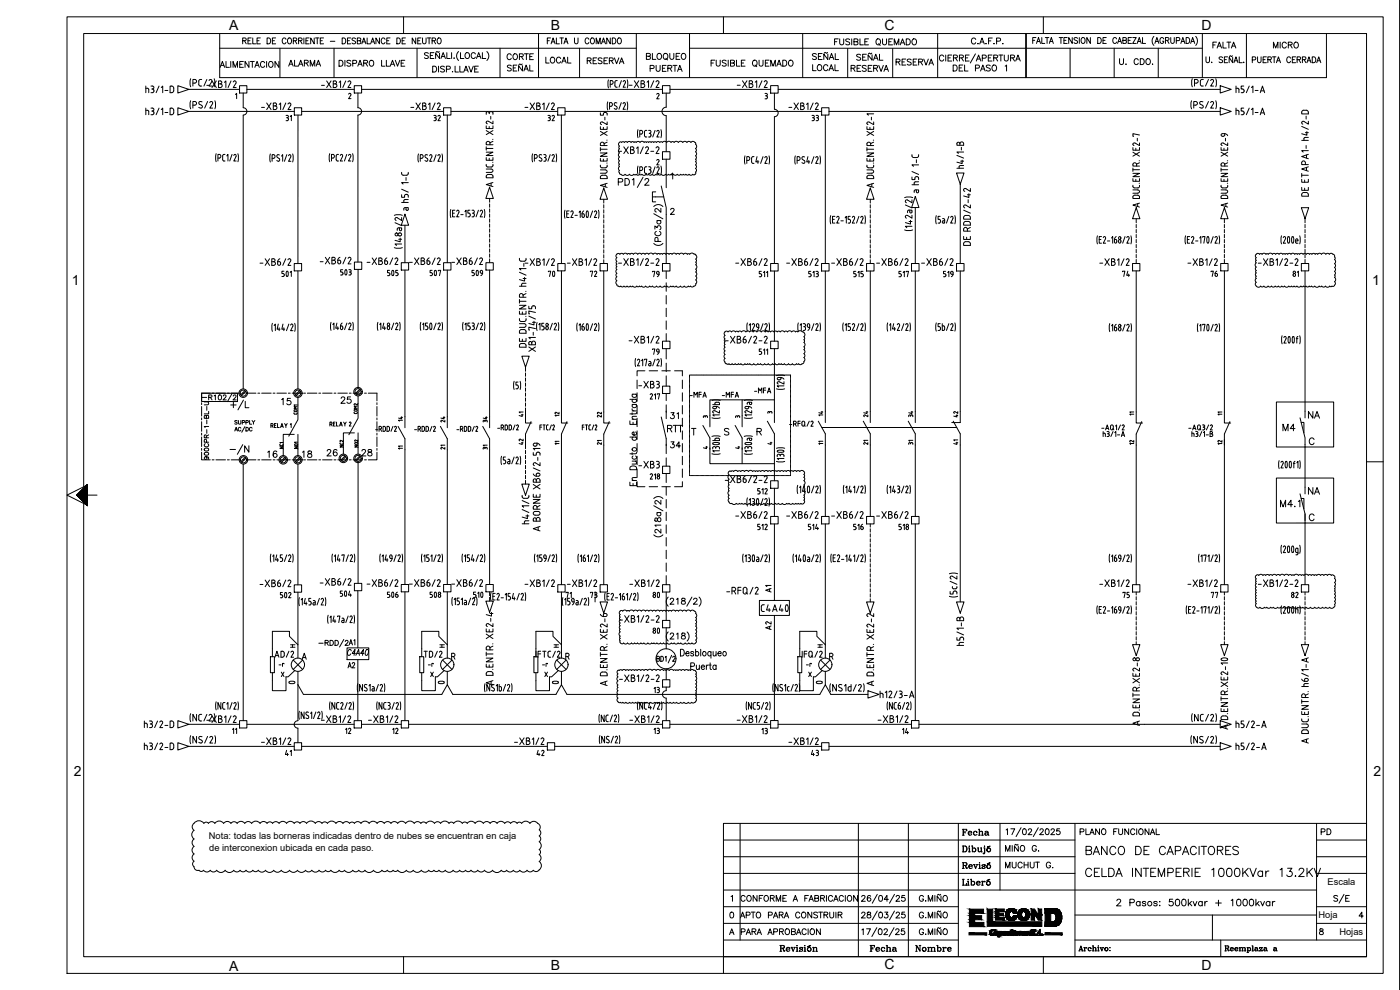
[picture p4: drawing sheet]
<svg xmlns="http://www.w3.org/2000/svg" width="420mm" height="297mm" viewBox="0 0 420 297" stroke-linecap="round" stroke-linejoin="round" font-family="sans-serif">
<defs><g id="words">
<g font-size="6.6">
<text x="82.6" y="85">501</text>
<text x="114.3" y="84.7">505</text>
<text x="127" y="84.7">507</text>
<text x="139.7" y="84.7">509</text>
<text x="162.6" y="85">70</text>
<text x="82.2" y="181.3">502</text>
<text x="100.2" y="181">504</text>
<text x="114.3" y="181.3">506</text>
<text x="127" y="181.3">508</text>
<text x="141.1" y="181.3">510</text>
<text x="194" y="181.3">80</text>
</g>
<g font-size="6.2">
<text x="100.2" y="84.3">503</text>
<text x="68.4" y="124.2">+/L</text>
<text x="68.1" y="137.6">-/N</text>
<text x="194" y="191.9">80</text>
<text x="399.3" y="272.3">S/E</text>
</g>
<g font-size="5.7">
<text x="324.9" y="257.5">BANCO DE CAPACITORES</text>
<text x="324.9" y="264.2">CELDA INTEMPERIE 1000KVar 13.2KV</text>
</g>
<g font-size="5.3">
<text x="151.3" y="22.6">SEÑAL</text>
<text x="243.1" y="19">SEÑAL</text>
<text x="256.1" y="19.4">SEÑAL</text>
<text x="219.8" y="80.8">-XB6/2</text>
<text x="248.7" y="80.8">-XB6/2</text>
<text x="262.1" y="80.8">-XB6/2</text>
<text x="275.5" y="80.8">-XB6/2</text>
<text x="83.6" y="122.8">15</text>
<text x="101.2" y="122.4">25</text>
<text x="199.3" y="130.9">RTT</text>
<text x="200.4" y="127">31</text>
<text x="384.2" y="130.5">M4</text>
<text x="391.9" y="126.6">NA</text>
<text x="79.4" y="138.6">16</text>
<text x="190.9" y="141.8">-XB3</text>
<text x="391.9" y="149.6">NA</text>
<text x="383.5" y="153.5">M4.1</text>
<text x="219.8" y="156.6">-XB6/2</text>
<text x="248.7" y="156.6">-XB6/2</text>
<text x="262.1" y="156.6">-XB6/2</text>
<text x="217.3" y="179.6">-RFQ/2</text>
</g>
<g font-size="4.9">
<text x="249.4" y="14.8">FUSIBLE QUEMADO</text>
<text x="363" y="15.5">FALTA</text>
<text x="381.4" y="15.5">MICRO</text>
<text x="85.7" y="21.2">ALARMA</text>
<text x="151.3" y="19">CORTE</text>
<text x="163" y="20.1">LOCAL</text>
<text x="175.3" y="20.5">RESERVA</text>
<text x="193" y="19">BLOQUEO</text>
<text x="194.4" y="22.6">PUERTA</text>
<text x="212.4" y="21.2">FUSIBLE QUEMADO</text>
<text x="243.1" y="22.6">LOCAL</text>
<text x="254.7" y="22.6">RESERVA</text>
<text x="268.1" y="20.8">RESERVA</text>
<text x="370.1" y="28.9">h5/1-A</text>
<text x="156.6" y="80.8">-XB1/2</text>
<text x="169.3" y="80.8">-XB1/2</text>
<text x="329.1" y="80.8">-XB1/2</text>
<text x="355.6" y="80.8">-XB1/2</text>
<text x="376.8" y="80.8">-XB1/2-2</text>
<text x="176.4" y="84.3">72</text>
<text x="195.1" y="84.3">79</text>
<text x="241.7" y="84.3">513</text>
<text x="335.8" y="84.3">74</text>
<text x="362.7" y="84.3">76</text>
<text x="188" y="104.1">-XB1/2</text>
<text x="195.1" y="107.6">79</text>
<text x="190.9" y="117.5">-XB3</text>
<text x="225.4" y="119.2">-MFA</text>
<text x="97.4" y="137.9">26</text>
<text x="107.6" y="137.9">28</text>
<text x="200.4" y="135.5">34</text>
<text x="90" y="138.3">18</text>
<text x="159.8" y="158.4" transform="rotate(-90 159.8 158.4)">h4/1/C</text>
<text x="241.7" y="160.2">514</text>
<text x="255.4" y="160.2">516</text>
<text x="156.6" y="177.1">-XB1/2</text>
<text x="169.3" y="177.1">-XB1/2</text>
<text x="188" y="177.1">-XB1/2</text>
<text x="329.1" y="177.1">-XB1/2</text>
<text x="355.6" y="177.1">-XB1/2</text>
<text x="376.8" y="177.1">-XB1/2-2</text>
<text x="176.4" y="180.6">73</text>
<text x="336.2" y="180.6">75</text>
<text x="362.7" y="180.6">77</text>
<text x="386.6" y="180.6">82</text>
<text x="290.3" y="194.7" transform="rotate(-90 290.3 194.7)">h5/1-B</text>
<text x="81.5" y="198.3">AD/2</text>
<text x="103.7" y="201.8">A2</text>
<text x="126.3" y="198.3">TD/2</text>
<text x="42.3" y="219.4">h3/2-D</text>
<text x="273.8" y="221.5" transform="rotate(-90 273.8 221.5)">14</text>
<text x="370.1" y="219.4">h5/2-A</text>
<text x="287.9" y="251.9">Fecha</text>
<text x="395.5" y="251.5">PD</text>
<text x="287.9" y="261.8">Revisó</text>
<text x="300.9" y="261.8">MUCHUT G.</text>
<text x="287.9" y="266.7">Liberó</text>
<text x="260.4" y="286.8">Fecha</text>
<text x="273.8" y="286.8">Nombre</text>
</g>
<g font-size="4.4">
<text x="85" y="37.4">31</text>
<text x="129.5" y="37.4">32</text>
<text x="163.7" y="37.4">32</text>
<text x="242.7" y="37.4">33</text>
<text x="390.9" y="84.3" transform="rotate(-90 390.9 84.3)">81</text>
<text x="206.4" y="120.3">-MFA</text>
<text x="215.9" y="120.3">-MFA</text>
<text x="154.9" y="126.3">41</text>
<text x="261.8" y="126.3" transform="rotate(-90 261.8 126.3)">24</text>
<text x="154.9" y="134.4">42</text>
<text x="232.5" y="178.9" transform="rotate(-90 232.5 178.9)">A1</text>
<text x="172.5" y="180.6" transform="rotate(-90 172.5 180.6)">71</text>
<text x="232.5" y="190.1" transform="rotate(-90 232.5 190.1)">A2</text>
<text x="104.1" y="194.7">A1</text>
<text x="199" y="209.2" transform="rotate(-90 199 209.2)">13</text>
<text x="68.8" y="221.2">11</text>
<text x="102.7" y="221.2">12</text>
<text x="117.1" y="221.2">12</text>
<text x="195.4" y="221.2">13</text>
<text x="231.4" y="221.5" transform="rotate(-90 231.4 221.5)">13</text>
<text x="84.7" y="227.9">41</text>
<text x="160.2" y="227.9">42</text>
<text x="242.7" y="227.9">43</text>
</g>
<g font-size="4.2">
<text x="68.8" y="8.9">A</text>
<text x="165.3" y="8.9">B</text>
<text x="265.5" y="8.9">C</text>
<text x="360.5" y="8.9">D</text>
<text x="21.6" y="85.4">1</text>
<text x="411.9" y="85.4">1</text>
<text x="22.2" y="232.9">2</text>
<text x="412.2" y="232.9">2</text>
<text x="68.8" y="291.3">A</text>
<text x="165.3" y="291.1">B</text>
<text x="265.5" y="290.8">C</text>
<text x="360.5" y="291">D</text>
</g>
<g font-size="4">
<text x="248" y="125.9" transform="rotate(-90 248 125.9)">14</text>
<text x="338.3" y="125.9">11</text>
<text x="364.8" y="125.9">11</text>
<text x="122.1" y="127.7" transform="rotate(-90 122.1 127.7)">14</text>
<text x="134.8" y="127.7" transform="rotate(-90 134.8 127.7)">24</text>
<text x="147.5" y="127.7" transform="rotate(-90 147.5 127.7)">34</text>
<text x="169" y="126.3" transform="rotate(-90 169 126.3)">12</text>
<text x="181.7" y="126.3" transform="rotate(-90 181.7 126.3)">22</text>
<text x="275.2" y="126.3" transform="rotate(-90 275.2 126.3)">34</text>
<text x="288.6" y="126.3" transform="rotate(-90 288.6 126.3)">42</text>
<text x="118.9" y="136.2">11</text>
<text x="134.8" y="136.2" transform="rotate(-90 134.8 136.2)">21</text>
<text x="147.5" y="136.2" transform="rotate(-90 147.5 136.2)">31</text>
<text x="181.7" y="134.4" transform="rotate(-90 181.7 134.4)">21</text>
<text x="258.2" y="134.4">21</text>
<text x="275.2" y="134.4" transform="rotate(-90 275.2 134.4)">31</text>
<text x="288.6" y="134.4" transform="rotate(-90 288.6 134.4)">41</text>
<text x="338.3" y="134.4">12</text>
<text x="364.8" y="134.4">12</text>
</g>
<g font-size="3.5">
<text x="229.7" y="125.2">3</text>
<text x="210.3" y="126.6">3</text>
<text x="219.8" y="126.6">3</text>
<text x="86.1" y="135.8" transform="rotate(-90 86.1 135.8)">NC1</text>
<text x="104.1" y="135.5" transform="rotate(-90 104.1 135.5)">NC2</text>
<text x="165.8" y="134.4">11</text>
<text x="210.3" y="135.8">4</text>
<text x="219.8" y="135.8">4</text>
<text x="244.8" y="134.4">11</text>
<text x="86.4" y="195.4">H</text>
<text x="131.2" y="195.4">H</text>
<text x="165.5" y="195.4">H</text>
<text x="244.5" y="195.4">H</text>
<text x="82.9" y="201.1">-r</text>
<text x="127.7" y="201.1">-r</text>
<text x="161.9" y="201.1">-r</text>
<text x="241.3" y="201.1">-r</text>
</g>
<text font-size="3.1" x="229.7" y="134.4">4</text>
<g font-size="2.8">
<text x="62.7" y="251.9">Nota: todas las borneras indicadas dentro de nubes se encuentran en caja</text>
<text x="62.8" y="255.2">de interconexion ubicada en cada paso.</text>
<text x="398.4" y="265.6">Escala</text>
<text x="395.7" y="275.6">Hoja</text>
<text x="402" y="280.6">Hojas</text>
</g>
</g></defs>
<!-- layer: FORA3 -->
<path d="M20.1 5.1h395v287h-395zM121.1 5.1v5M217.1 5.1v5M313.1 5.1v5M420.1 .1v296.9M410.1 138.6h5M23.1 148.6l3 2.9-6-2.9 6-3v5.9M25.1 146.1v-136h385v276.9h-385v-135.9M26.1 148.6h3M121.1 287v5.1M217.1 287v5.1M313.1 287v5.1" fill="none" stroke="#000" stroke-width=".3"/>
<g fill="#000" stroke="#000" stroke-width=".3">
<path d="M26.1 145.6v5.9l-3-2.9zM23.1 148.6l3-3v5.9zM23.1 148.6l3-3v5.9zM26.1 145.6v5.9l-3-2.9zM23.1 148.6l3-3v5.9z"/>
<path d="M26.1 145.6l-3 3 3 2.9zM23.1 148.6l3 2.9v-5.9z"/>
</g>
<!-- layer: EJES -->
<g fill="none" stroke="#000" stroke-width=".3">
<path d="M217.1 247.1h193v39.9h-193zM217.1 252h105.5M217.1 257.1h105.5M222.1 247.1v35M257.6 247.1v39.9M272.6 247.1v39.9M287.6 247.1v39.9M288.8 253.8h.8a.93 .93 0 0 1 .6 .9 .93 .93 0 0 1-.6 .9h-.8M289.1 253.8v1.8M289.6 253.8a.99 .99 0 0 1 0 1.8M290.6 254.4h.4v1.2M290.6 255.6h.6"/>
<path d="M290.8 253.9h.2zM290.9 254.4v1.2M291.5 253.8h.4v1.8M291.8 253.8v1.8M291.9 254.7a.56 .56 0 0 1 .8-.1 .56 .56 0 0 1 0 .8 .56 .56 0 0 1-.8-.1M292.4 254.4l.4 .5-.1 .4-.3 .3M293.3 254.4h.3v.9l.3 .3M293.5 254.4l.1 1.1 .5 .1 .4-.3M294.2 254.4h.4v1.2M294.5 254.4v1.2h.3M295.2 254.4h.4v1.5l-.3 .3-.2-.1v-.2v.2M295.5 253.8v.2z"/>
<path d="M295.5 254.4l-.2 1.8M296.3 254.2l.8-.4zM296.6 254.4a.59 .59 0 0 0-.4 .9 .59 .59 0 0 0 1 0 .59 .59 0 0 0-.4-.9 .59 .59 0 0 0-.6 .5 .59 .59 0 0 0 .4 .7M296.8 254.4l.4 .5-.4 .7M300.1 247.1v19.9M301.8 255.4v-1.7l.6 1.7 .7-1.7v1.7M301.9 249l.5-.3v1.7M303.4 248.7h1.1l-.8 1.7M303.8 253.7v1.7M305.5 253.3l-.2 .3-.5-.3-.3 .3M305.6 253.8v1.6l-1.2-1.6v1.6M306.4 253.9l.1-.1a.82 .82 0 0 1 1 .8 .82 .82 0 0 1-1 .7l-.3-.5z"/>
<path d="M306.4 248.3l-1.5 2.7M307.1 248.8l.3-.1a.91 .91 0 0 1 .6 .9 .91 .91 0 0 1-.6 .8l-.5-.3v-.4zM308.6 249.1l.3-.4h.4l.3 .3-.2 .6-.9 .8h1.2M311 254.1a.64 .64 0 0 0-.7-.4 .64 .64 0 0 0-.5 .6v.5a.63 .63 0 0 0 .6 .6 .63 .63 0 0 0 .6-.6h-.4M311.6 255.3h.2zM311.6 248.3l-1.5 2.7M312.1 249.1l.3-.4 .7 .3-.2 .6-.9 .8h1.2M313.9 248.8l.3-.1a.91 .91 0 0 1 .7 .9 .91 .91 0 0 1-.7 .8l-.4-.3-.1-.4zM315.4 249.1l.4-.4 .6 .3-.2 .6-.8 .8h1.1M318 248.7h-.8l-.1 .7a.62 .62 0 0 1 .9 0 .62 .62 0 0 1-.1 .9 .62 .62 0 0 1-.9-.2M322.6 247.1v39.9M324.1 249.6l1.1-.1v-.7l-1.1-.1v1.7"/>
<path d="M325.9 248.7v1.7h1M327.1 250.4l.6-1.7 .7 1.7M327.3 249.8h.8M330 248.7v1.7l-1.2-1.7v1.7M330.7 248.9l.2-.1a.82 .82 0 0 1 1 .7 .82 .82 0 0 1-1 .8l-.3-.5zM334.2 249.5h.7M335.3 248.7h-1.1v1.7M335.7 248.7v1.2l.5 .5 .6-.2 .1-1.5M338.7 248.7v1.7l-1.1-1.7v1.7M340.6 249.1a.64 .64 0 0 0-.8-.4 .64 .64 0 0 0-.5 .6v.5a.64 .64 0 0 0 .5 .6 .64 .64 0 0 0 .8-.4M341.1 248.7v1.7M341.9 248.9l.2-.1a.82 .82 0 0 1 1 .7 .82 .82 0 0 1-1 .8l-.4-.5z"/>
<path d="M344.8 248.7v1.7l-1.1-1.7v1.7M345.2 250.4l.7-1.7 .7 1.7M345.5 249.8h.8M347 248.7v1.7h1M395.1 252h15M395.1 257.1h15M395.1 247.1v35M217.1 267h178M217.1 272.1h70.5M217.1 277h70.5M217.1 262.1h105.5M219.2 279.8h.8"/>
<path d="M219.3 273.8a.86 .86 0 0 1 1 .6 .86 .86 0 0 1-.6 1l-.6-.3-.1-.7zM219.4 269l.4-.3v1.7M222.2 275.4l.7-1.7 .6 1.7M222.5 279.6l.9-.1 .1-.7-1-.1v1.7M222.5 274.8h.8M223.6 269.1a.64 .64 0 0 0-.7-.4 .64 .64 0 0 0-.5 .6v.5a.64 .64 0 0 0 .5 .6 .64 .64 0 0 0 .7-.4M223.9 274.6l1-.1 .1-.7-1.1-.1v1.7M224.2 279.8h.8M224.3 268.9l.2-.1a.82 .82 0 0 1 1 .7 .82 .82 0 0 1-1 .8l-.4-.5zM225.4 273.7h1.2M225.7 279.5l1-.1 .2-.4-.4-.3h-.8v1.7M226 273.7v1.7"/>
<path d="M226.3 279.5l.6 .9M227.2 268.7v1.7l-1.2-1.7v1.7M227.3 273.8a.82 .82 0 0 1 1 .7 .82 .82 0 0 1-1 .8l-.4-.5zM227.4 279.8h.9M227.9 269.5h.6M228.9 268.7h-1v1.7M229.4 268.9l.2-.1a.82 .82 0 0 1 1 .7 .82 .82 0 0 1-1 .8l-.3-.5zM230.6 274.6l1-.1 .1-.7-1.1-.1v1.7M230.7 279.8h.8M231.2 269.5l1-.1 .2-.4-.5-.3h-.7v1.7M231.8 269.5l.6 .9M232.1 275.4l.7-1.7 .6 1.7"/>
<path d="M232.2 279.6l1-.1 .1-.7-1.1-.1v1.7M232.4 274.8h.8M232.9 270.4v-1.7l.7 1.7 .7-1.7v1.7M233.9 274.5l1-.1 .1-.6-1.1-.1v1.7M233.9 279.5l1.1-.1v-.6l-1.1-.1v1.7M234.4 274.5l.6 .9M234.5 279.5l.6 .9M235 269.5h.6M235.4 275.4l.6-1.7 .7 1.7M235.6 274.8h.8M235.8 278.9a.77 .77 0 0 1 1.2 .6 .77 .77 0 0 1-1.2 .7l-.2-.4zM236 268.7h-1v1.7h1"/>
<path d="M237.5 279.5l1-.1 .2-.4-.4-.3h-.8v1.7l1.1-.1 .1-.5-.4-.3M238 270.4l.7-1.7 .7 1.7M238.3 269.8h.8M239.3 279.8h.8M240 274.1a.64 .64 0 0 0-.7-.4 .64 .64 0 0 0-.5 .6v.5a.64 .64 0 0 0 .5 .6 .64 .64 0 0 0 .7-.4M240.7 273.9l.2-.1a.82 .82 0 0 1 1 .7 .82 .82 0 0 1-1 .8l-.4-.5zM241.5 269.5h.7M241.9 279.1a.64 .64 0 0 0-.7-.4 .64 .64 0 0 0-.5 .6v.5a.64 .64 0 0 0 .5 .6 .64 .64 0 0 0 .7-.4M242.5 278.7v1.7M242.6 268.7h-1.1v1.7M242.8 270.4l.6-1.7 .7 1.7M243 269.8h.9"/>
<path d="M243.3 278.9l.1-.1a.82 .82 0 0 1 1.1 .7 .82 .82 0 0 1-1.1 .8l-.3-.5zM243.6 273.7v1.7l-1.2-1.7v1.7M244.5 269.5l1-.1 .1-.6-1.1-.1v1.7l1.1-.1v-.6l-.3-.2M245.4 273.9l-.4-.2-.8 .2 .2 .4 1 .6v.3l-.4 .2-.8-.2M245.7 273.7h1.2M246.2 278.7v1.7l-1.2-1.7v1.7M246.3 269.5l1-.1 .1-.4-.4-.3h-.7v1.7M246.3 273.7v1.7M246.9 269.5l.5 .9M247.3 274.5l1-.1 .1-.6-1.1-.1v1.7M247.9 274.5l.5 .9M248 268.7v1.7"/>
<path d="M249 273.7v1.2l.5 .5 .6-.2 .1-1.5M249.9 269.1a.64 .64 0 0 0-.8-.4 .64 .64 0 0 0-.5 .6v.5a.64 .64 0 0 0 .5 .6 .64 .64 0 0 0 .8-.4M250.2 270.4l.7-1.7 .6 1.7M250.4 269.8h.9M250.9 273.7v1.7M251.5 274.5l1-.1 .1-.6-1.1-.1v1.7M252.1 274.5l.6 .9M253.1 269.1a.64 .64 0 0 0-.7-.4 .64 .64 0 0 0-.5 .6v.5a.64 .64 0 0 0 .5 .6 .64 .64 0 0 0 .7-.4M253.7 268.7v1.7M254.4 268.9l.2-.1a.82 .82 0 0 1 1 .7 .82 .82 0 0 1-1 .8l-.3-.5zM257.4 268.7v1.7l-1.2-1.7v1.7M258.6 274.1l.3-.4 .6 .1 .1 .2-.2 .6-.9 .8h1.2"/>
<path d="M258.6 269.1l.3-.4 .7 .3-.2 .6-.9 .8h1.2M258.7 279l.4-.3v1.7M260.1 278.7h1.1l-.8 1.7M260.4 273.8v.5l.7 .2 .3 .3a.57 .57 0 0 1-.7 .7 .57 .57 0 0 1-.4-.8l1-.6-.1-.3zM261.3 268.9l-.1-.1a.86 .86 0 0 0-1 .6 .86 .86 0 0 0 .6 1 .54 .54 0 0 0 .6-.5 .54 .54 0 0 0-.5-.6 .54 .54 0 0 0-.6 .5M263.2 278.3l-1.5 2.7M263.3 273.3l-1.5 2.7M263.3 268.3l-1.5 2.7M263.8 278.8l.3-.1a.9 .9 0 0 1 .7 .8 .9 .9 0 0 1-.7 .9 1.1 1.1 0 0 1-.3-1.6zM263.9 273.8l.3-.1a.91 .91 0 0 1 .7 .8 .91 .91 0 0 1-.7 .9l-.4-.3-.1-.4zM263.9 268.8l.3-.1a.9 .9 0 0 1 .7 .8 .9 .9 0 0 1-.7 .9 1.11 1.11 0 0 1-.3-1.6zM265.3 279.1l.4-.4 .6 .3-.2 .6-.9 .8h1.2"/>
<path d="M265.5 273.7h.9l-.5 .6a.58 .58 0 0 1 .5 1 .58 .58 0 0 1-1-.2M266.6 269.8h-1.2l.8-1.1v1.7M268.3 278.3l-1.5 2.7M268.4 273.3l-1.5 2.7M268.4 268.3l-1.5 2.7M268.8 279.1l.4-.4 .6 .3-.2 .6-.9 .8h1.2M268.9 274.1l.4-.4 .6 .3-.2 .6-.8 .8h1.1M268.9 269.1l.4-.4 .6 .3-.2 .6-.8 .8h1.1M271.4 278.7h-.8l-.1 .7a.62 .62 0 0 1 .9 0 .62 .62 0 0 1-.1 .9 .62 .62 0 0 1-.9-.2M271.5 273.7h-.8l-.1 .7a.62 .62 0 0 1 .9 0 .62 .62 0 0 1-.1 .9 .62 .62 0 0 1-.9-.2M271.5 268.7h-.8l-.1 .7a.62 .62 0 0 1 .9 0 .62 .62 0 0 1-.1 .9 .62 .62 0 0 1-.9-.2M277.2 279.1a.64 .64 0 0 0-.8-.4 .64 .64 0 0 0-.5 .6v.5a.63 .63 0 0 0 .6 .6 .63 .63 0 0 0 .7-.6h-.5"/>
<path d="M277.2 274.1a.64 .64 0 0 0-.8-.4 .64 .64 0 0 0-.5 .6v.5a.63 .63 0 0 0 .6 .6 .63 .63 0 0 0 .7-.6h-.5M277.2 269.1a.64 .64 0 0 0-.8-.4 .64 .64 0 0 0-.5 .6v.5a.63 .63 0 0 0 .6 .6 .63 .63 0 0 0 .7-.6h-.5M277.7 275.3h.2zM277.7 270.3h.2zM278.6 275.4v-1.7l.6 1.7 .7-1.7v1.7M278.6 270.4v-1.7l.6 1.7 .7-1.7v1.7M280.6 268.7v1.7M280.6 273.7v1.7M280.6 278.7v1.7M282.3 278.3l-.2 .3-.5-.3-.3 .3M282.3 273.3l-.2 .3-.5-.3-.3 .3M282.3 268.3l-.2 .3-.5-.3-.3 .3"/>
<path d="M282.4 278.8v1.6l-1.2-1.6v1.6M282.4 273.8v1.6l-1.2-1.6v1.6M282.4 268.8v1.6l-1.2-1.6v1.6M283.2 278.9l.1-.1a.82 .82 0 0 1 1 .7 .82 .82 0 0 1-1 .8l-.3-.5zM283.2 273.9l.1-.1a.82 .82 0 0 1 1 .7 .82 .82 0 0 1-1 .8l-.3-.5zM283.2 268.9l.1-.1a.82 .82 0 0 1 1 .7 .82 .82 0 0 1-1 .8l-.3-.5zM322.6 274.5h72.5M335.2 270.3l.4-.5h.4l.3 .4-.2 .6-1 1h1.3M339.1 270.8l1.1-.1 .2-.2-.1-.5-1.2-.2v2M342.1 270.7a.64 .64 0 0 0-.9 0 .64 .64 0 0 0 0 .9 .64 .64 0 0 0 .9-.1M342.1 270.5v1.3M343.9 270.7l-.4-.2-.6 .1v.3l.9 .3 .1 .3-.4 .3-.7-.3"/>
<path d="M347.3 270.7l-.4-.2-.6 .1v.3l.9 .3 .1 .3-.4 .3-.7-.3M348 270.6h.1zM348.1 271.6v.2zM352 269.8h-1l-.1 .9a.71 .71 0 0 1 1.1-.1 .71 .71 0 0 1-.2 1.1 .71 .71 0 0 1-1-.3M353 269.9a.65 .65 0 0 1 1 .3l.1 .5a.86 .86 0 0 1-.8 1.1 1.28 1.28 0 0 1-.3-1.9zM354.9 269.9a.65 .65 0 0 1 1 .3l.1 .5a.86 .86 0 0 1-.8 1.1 1.28 1.28 0 0 1-.3-1.9zM356.6 269.8v2M357 271l.7 .8M357.6 270.5l-1 .9M358.1 270.5l.5 1.3 .6-1.3M360.8 270.7a.64 .64 0 0 0-.9 0 .64 .64 0 0 0 0 .9 .64 .64 0 0 0 .9-.1M360.8 270.5v1.3"/>
<path d="M361.6 270.5v1.3M362.3 270.5l-.4 .1-.3 .4M363.9 274.5v7.6M364.8 270.9h1.7M365.7 270.1v1.7M369.5 270.2l.5-.4v2M371.4 269.9a.65 .65 0 0 1 .9 .3l.1 .5a.86 .86 0 0 1-.7 1.1 1.28 1.28 0 0 1-.3-1.9zM373.3 269.9a.65 .65 0 0 1 .9 .3l.1 .5a.86 .86 0 0 1-.7 1.1 1.28 1.28 0 0 1-.3-1.9zM375.2 269.9a.65 .65 0 0 1 1 .3v.5a.86 .86 0 0 1-.7 1.1 1.28 1.28 0 0 1-.3-1.9zM376.9 269.8v2M377.3 271l.7 .8M377.9 270.5l-1 .9"/>
<path d="M378.3 270.5l.6 1.3 .6-1.3M381.1 270.7a.64 .64 0 0 0-.9 0 .64 .64 0 0 0 0 .9 .64 .64 0 0 0 .9-.1M381.1 270.5v1.3M381.9 270.5v1.3M382.6 270.5l-.4 .1-.3 .4M395.1 272.1h15M395.1 277h15M395.1 262.1h15M396.2 278.8v.5l.7 .2 .3 .3a.58 .58 0 0 1-.6 .6 .58 .58 0 0 1-.6-.6l1.1-.7-.1-.3zM409.1 274.8h-1.2l.8-1.1v1.7M217.1 282.1h70.5M218.9 280.4l.7-1.7 .7 1.7"/>
<path d="M223.9 280.4l.7-1.7 .7 1.7M227.2 280.4l.7-1.7 .6 1.7M230.4 280.4l.7-1.7 .7 1.7M234 283.7h1l.4 .3-.1 .4-.9 .1M234 285.4h.6M234.3 283.7v1.7M234.4 283.7v1.7M234.8 284.5l.6 .8h.1M235 284.6l.2 .7 .2 .1 .1-.2M235 283.7l.4 .3-.4 .5M236 284.8h1a.59 .59 0 0 0-.8-.4 .59 .59 0 0 0-.2 .8 .59 .59 0 0 0 .9 .1l.1-.1M236.4 284.3l-.4 .5 .4 .6"/>
<path d="M236.9 284.3l.1 .5M237.4 284.3h.5M237.5 284.3l.5 1.1 .5-1.1M237.6 284.3l.4 1M238.2 284.3h.5M239 284.3h.3v1.1M239 285.4h.5M239 280.4l.7-1.7 .7 1.7M239.1 283.8h.2zM239.2 284.3v1.1M239.9 284.5l1 .5-.3 .4-.7-.3v.3l.1-.1M240.8 284.4l.1-.1v.3l-.7-.3-.3 .3 1 .5"/>
<path d="M241.3 284.3h.3v1.1M241.3 285.4h.6M241.4 283.8h.2zM241.5 284.3v1.1M242.4 284l.9-.3zM242.8 284.3a.59 .59 0 0 0-.4 .9 .59 .59 0 0 0 1 0 .59 .59 0 0 0-.4-.9 .6 .6 0 0 0-.6 .5 .6 .6 0 0 0 .4 .6M243 284.3l.4 .5-.4 .6M243.9 285.4h.5M243.9 284.3h.3v1.1M244.1 284.3v1.1M244.2 284.5l.4-.2h.4l.1 1.1M244.8 284.3l.2 .2v.9"/>
<path d="M244.8 285.4h.6M277.7 280.3h.2zM278.6 280.4v-1.7l.6 1.7 .7-1.7v1.7M322.6 282.1h87.5M323.8 285.3h.4M323.9 285.3l.5-1.5 .5 1.5M324 284.9h.7M324.4 284l.4 1.3M324.6 285.3h.4M325.2 284.3h.3v1M325.2 285.3h.6M325.5 284.3v1"/>
<path d="M326.1 284.4h-.3l-.3 .3M327 284.3l-.4 .4 .4 .6M327.4 284.5l.1 .1a.51 .51 0 0 0-.8-.2 .51 .51 0 0 0 0 .8 .51 .51 0 0 0 .8-.1M327.8 285.3h.5M327.8 283.8h.3v1.5M328 283.8v1.5M328.1 284.5l.7-.1 .1 .9M328.6 284.3l.2 .2v.8M328.6 285.3h.5M329.4 284.3h.3v1M329.4 285.3h.5M329.6 283.8h.1"/>
<path d="M329.6 284.3v1M330.1 284.3h.4M330.3 284.3l.4 1 .4-1M330.3 284.3l.4 .9M330.8 284.3h.4M332 284.3a.51 .51 0 0 0-.4 .8 .51 .51 0 0 0 .9 0 .51 .51 0 0 0-.4-.8 .51 .51 0 0 0-.5 .4 .51 .51 0 0 0 .4 .6M332.1 284.3l.4 .4-.4 .6M333.1 284.3h.1M333.1 285.2h.1M366.4 282.1v4.9M367.6 283.8h.8l.4 .3-.2 .3-.7 .1M367.6 285.3h.5"/>
<path d="M367.8 283.8v1.5M367.9 283.8v1.5M368.2 284.5l.5 .7h.2M368.4 284.6l.2 .6 .2 .1 .1-.2M368.4 283.8l.3 .3-.3 .4M369.3 284.7h.8a.53 .53 0 0 0-.8-.2 .53 .53 0 0 0 0 .8 .53 .53 0 0 0 .8-.2M369.6 284.3l-.3 .4 .3 .6M370 284.4l.1 .3M370.6 284.7h.9a.53 .53 0 0 0-.8-.2 .53 .53 0 0 0 0 .8 .53 .53 0 0 0 .8-.2M371 284.3l-.4 .4 .4 .6M371.4 284.4v.3M371.9 284.3h.2v1"/>
<path d="M371.9 285.3h.5M372.1 284.3v1M372.1 284.5l.8-.1v.9M372.6 284.3l.3 .2v.8M372.6 285.3h.5M372.9 284.5l.7-.1 .1 .9M373.4 284.3l.2 .2v.8M373.4 285.3h.5M374.2 284.3h.3v1.5M374.2 285.8h.5M374.4 284.3v1.5M374.5 284.5a.48 .48 0 0 1 .7-.1 .48 .48 0 0 1 0 .8 .48 .48 0 0 1-.7-.1"/>
<path d="M374.9 284.3l.4 .4-.4 .6M375.7 283.8h.3v1.5M375.7 285.3h.5M375.9 283.8v1.5M376.7 284.4h.7l.2 .9M376.9 284.7l-.3 .2 .3 .4M377.4 284.4v.7l.2 .2M377.4 284.6l-.8 .3 .3 .4 .5-.2M378.1 284.3l-.1 .3v-.3h.9l-.8 1M378.8 284.3l-.8 1h.9v-.3l-.1 .3M379.4 284.4h.6l.3 .9-.2-.2v-.7M379.6 284.7l-.2 .2 .2 .4"/>
<path d="M380.1 284.6l-.8 .3 .3 .4 .5-.2M382.4 284.4h.6l.2 .9M382.5 284.7l-.2 .2 .2 .4M383 284.4v.7l.3 .2M383 284.6l-.8 .3 .3 .4 .5-.2"/>
<circle cx="345.1" cy="271.1" r=".66"/>
</g>
<g fill="#000" stroke="#000" stroke-width=".3">
<path d="M299.4 279.5h.2zM299.8 279.5h.5zM301.8 279.5h.2zM303.4 276.2h.3zM303.3 279.5h.5zM304.3 279.4h.2zM305.2 279.5h.2zM305.9 279.5h.4zM306.5 279.8h.1zM306.9 276.1h.7zM307.2 279.5h.2zM298 280.4h.2z"/>
<path d="M299.2 280.6h.1zM300.1 280.6h.2zM301.1 280.6h.1zM301.6 280.6h.1zM303.3 280.6h.2zM305 280.5h.2zM308.2 280.5h.2zM309.2 280.6h.1z"/>
<path d="M290.9 274l1.6 .7v-.7zM290.9 274l1.6 .7h-1.6z"/>
<path d="M290.9 276l1.6 .8v-.8zM290.9 276l1.6 .8h-1.6z"/>
<path d="M290.9 274.7l3.7 1.3v-1.3zM290.9 274.7l3.7 1.3h-3.7z"/>
<path d="M290.9 272.8l4.3 1.2v-1.2zM290.9 272.8l4.3 1.2h-4.3z"/>
<path d="M290.9 276.8l4.4 1.2v-1.2zM290.9 276.8l4.4 1.2h-4.4z"/>
<path d="M290.8 279.9l5.3 .6v-.6zM290.8 279.9l5.3 .6h-5.3z"/>
<path d="M297.1 279.9l.3 .1zM297.1 279.9l.3 .1z"/>
<path d="M297.1 280h.3zM297.1 280h.3z"/>
<path d="M297.1 280h.3zM297.1 280h.3z"/>
<path d="M297.1 279.9h.3zM297.1 279.9h.3z"/>
<path d="M297.1 279.8h.4zM297.1 279.8h.4z"/>
<path d="M297.1 279.8l.4 .1zM297.1 279.8l.4 .1z"/>
<path d="M297.1 279.9h.4zM297.1 279.9h.3z"/>
<path d="M297.1 279.8h.4zM297.1 279.8h.4z"/>
<path d="M297.1 279.8h.4zM297.1 279.8h.4z"/>
<path d="M297.1 279.7h.4zM297.1 279.7h.4z"/>
<path d="M297.1 279.7h.4zM297.1 279.7l.4 .1z"/>
<path d="M297.1 279.6h.4zM297.1 279.6l.4 .1z"/>
<path d="M297.1 279.6h.4zM297.1 279.6h.4z"/>
<path d="M297.1 279.6h.4zM297.1 279.6h.4z"/>
<path d="M297.2 279.5h.4zM297.2 279.5l.3 .1z"/>
<path d="M297.2 279.5h.4zM297.2 279.5h.4z"/>
<path d="M297.2 279.5h.4zM297.2 279.5h.4z"/>
<path d="M297.2 279.4h.4zM297.2 279.4h.4z"/>
<path d="M297.2 279.4h.4zM297.2 279.4l.4 .1z"/>
<path d="M297.3 279.3l.3 .1zM297.3 279.3l.3 .1z"/>
<path d="M297.3 279.4h.3zM297.3 279.4h.3z"/>
<path d="M297.3 279.3h.4zM297.3 279.3h.3z"/>
<path d="M297.3 279.3h.4zM297.3 279.3h.4z"/>
<path d="M297.4 279.2h.3zM297.4 279.2l.3 .1z"/>
<path d="M297.4 279.2h.4zM297.4 279.2h.3z"/>
<path d="M297.5 279.2h.3zM297.4 279.2h.4z"/>
<path d="M297.5 279.1h.3zM297.5 279.2h.3z"/>
<path d="M297.5 279.1h.4zM297.5 279.1h.3z"/>
<path d="M297.6 279.1h.3zM297.5 279.1h.4z"/>
<path d="M297.6 279.1h.3zM297.6 279.1h.3z"/>
<path d="M296.3 272.8l1.6 3.8v-3.8zM296.3 272.8l1.6 3.8h-1.6z"/>
<path d="M297.6 279.1h.3zM297.6 279.1h.3z"/>
<path d="M297.6 279.1h.4zM297.6 279.1h.3z"/>
<path d="M297.7 279h.3zM297.6 279.1h.4z"/>
<path d="M297.7 279h.4zM297.7 279h.3z"/>
<path d="M298 278.9l.3 .1zM297.9 279h.4z"/>
<path d="M297.9 279h.4zM297.9 279h.4z"/>
<path d="M297.9 279h.5zM297.8 279h.6z"/>
<path d="M297.8 279h.6zM297.8 279h.6z"/>
<path d="M298.4 279.2h.2zM298.4 279.2h.1z"/>
<path d="M298.4 279.1l.2 .1zM298.4 279.1l.2 .1z"/>
<path d="M298.4 279.2h.2zM298.4 279.2h.2z"/>
<path d="M298.3 279.1h.3zM298.3 279.1h.3z"/>
<path d="M298.3 279.1h.3zM298.3 279.1h.3z"/>
<path d="M298.2 279l.4 .1zM298.2 279l.4 .1z"/>
<path d="M298.3 279.1h.3zM298.3 279.1h.3z"/>
<path d="M298.3 279.1h.3zM298.3 279.1h.3z"/>
<path d="M297.8 279h.8zM297.7 279h.9z"/>
<path d="M297.7 279h.9zM297.7 279h.9z"/>
<path d="M298.2 279h.4zM298.2 279h.4z"/>
<path d="M298.6 280h.3zM298.6 280h.3z"/>
<path d="M298.7 279.9h.2zM298.7 279.9h.2z"/>
<path d="M298.6 279.9h.3zM298.6 279.9l.3 .1z"/>
<path d="M298.7 279.9h.2zM298.7 279.9h.2z"/>
<path d="M298.7 279.8h.3zM298.7 279.8l.2 .1z"/>
<path d="M298.7 279.8h.3zM298.7 279.8h.3z"/>
<path d="M298.8 279.7h.2zM298.8 279.7l.2 .1z"/>
<path d="M298.8 279.7h.2zM298.8 279.7h.2z"/>
<path d="M298.8 279.7h.3zM298.8 279.7h.2z"/>
<path d="M298.9 279.6h.2zM298.9 279.6l.2 .1z"/>
<path d="M298.9 279.6h.2zM298.9 279.6h.2z"/>
<path d="M298.9 279.6h.2zM298.9 279.6h.2z"/>
<path d="M298.9 279.6h.2zM298.9 279.6h.2z"/>
<path d="M298.9 279.6h.2zM298.9 279.6h.2z"/>
<path d="M298.9 279.5h.2zM298.9 279.5l.2 .1z"/>
<path d="M299.1 279.5h.2zM299 279.5h.3z"/>
<path d="M299 279.5h.3zM299 279.5h.3z"/>
<path d="M299 279.5h.3zM299 279.5h.3z"/>
<path d="M299 279.5h.3zM298.9 279.5h.4z"/>
<path d="M299.2 280h.3zM299.2 280l.3 .1z"/>
<path d="M299.2 279.9h.3zM299.2 279.9l.3 .1z"/>
<path d="M299.2 279.9h.3zM299.2 279.9h.3z"/>
<path d="M299.3 279.8h.3zM299.3 279.8l.2 .1z"/>
<path d="M299.3 279.8h.3zM299.3 279.8h.3z"/>
<path d="M299.3 279.7h.3zM299.3 279.7l.3 .1z"/>
<path d="M299.3 279.7h.3zM299.3 279.7h.3z"/>
<path d="M299.3 279.7h.3zM299.3 279.7h.3z"/>
<path d="M299.3 279.7h.3zM299.3 279.7h.3z"/>
<path d="M299.3 279.7h.3zM299.3 279.7h.3z"/>
<path d="M299.4 279.5h.2zM299.4 279.5l.2 .2z"/>
<path d="M298.7 273.5l1.1 .5v-.5zM298.7 273.5l1.1 .5h-1.1z"/>
<path d="M298.7 274.8l1.1 .5v-.5zM298.7 274.8l1.1 .5h-1.1z"/>
<path d="M299.9 279.8l.1 .6 .2-.6zM299.9 279.8l.1 .6h-.3z"/>
<path d="M299.9 279.8h.3zM299.9 279.8h.3z"/>
<path d="M299.9 279.8h.3zM299.9 279.8h.3z"/>
<path d="M299.9 279.7h.3zM299.9 279.7l.3 .1z"/>
<path d="M300 279.6h.3zM300 279.6h.3z"/>
<path d="M300 279.6l.3 .1zM300 279.6l.3 .1z"/>
<path d="M299.9 279.7h.4zM299.9 279.7h.3z"/>
<path d="M299.9 279.6h.4zM299.9 279.6h.4z"/>
<path d="M299.9 279.6h.4zM299.9 279.6h.4z"/>
<path d="M300 279.6h.3zM300 279.6h.3z"/>
<path d="M300 279.7h.3zM300 279.7h.3z"/>
<path d="M299.8 279.5h.5zM299.8 279.5l.5 .1z"/>
<path d="M300 279.7h.3zM300 279.7h.3z"/>
<path d="M300 279.7h.3zM300 279.7h.3z"/>
<path d="M300 279.7h.3zM300 279.7h.3z"/>
<path d="M300 279.7h.3zM300 279.7h.3z"/>
<path d="M300.5 279.5h.2zM300.5 279.5h.2z"/>
<path d="M300.5 279.5h.2zM300.5 279.5h.2z"/>
<path d="M300.4 279.5h.4zM300.4 279.5h.4z"/>
<path d="M300.4 279.5h.4zM300.4 279.5h.4z"/>
<path d="M300.4 279.5l.4 .1zM300.4 279.5l.4 .1z"/>
<path d="M300.4 279.6h.4zM300.3 279.6h.5z"/>
<path d="M300.3 279.6h.5zM300.3 279.6h.5z"/>
<path d="M300.3 279.6h.5zM300.3 279.6h.5z"/>
<path d="M300.5 280h.3zM300.5 280h.3z"/>
<path d="M300.5 280h.3zM300.5 280h.3z"/>
<path d="M300.3 279.6h.5zM300.3 279.6h.5z"/>
<path d="M300.5 280h.3zM300.5 280h.3z"/>
<path d="M300.3 279.6h.5zM300.3 279.6h.5z"/>
<path d="M300.5 279.6l.3 .1zM300.5 279.6l.3 .1z"/>
<path d="M300.5 279.7h.3zM300.5 279.7h.3z"/>
<path d="M300.5 279.9h.3zM300.5 279.9h.3z"/>
<path d="M300.5 279.9h.3zM300.5 279.9l.3 .1z"/>
<path d="M300.5 279.7h.3zM300.5 279.7h.3z"/>
<path d="M300.5 279.7h.3zM300.5 279.7h.3z"/>
<path d="M300.5 279.7h.3zM300.5 279.7h.3z"/>
<path d="M300.5 279.7h.3zM300.5 279.7h.3z"/>
<path d="M300.5 279.7h.3zM300.5 279.7h.3z"/>
<path d="M300.5 279.7l.3 .1zM300.5 279.7l.3 .1z"/>
<path d="M300.5 279.8h.3zM300.5 279.8h.3z"/>
<path d="M300.5 279.8h.3zM300.5 279.8h.3z"/>
<path d="M300.5 279.8h.3zM300.5 279.8h.3z"/>
<path d="M300.5 279.8h.3zM300.5 279.8h.3z"/>
<path d="M300.5 279.8l.3 .1zM300.5 279.8l.3 .1z"/>
<path d="M300.5 279.9h.3zM300.5 279.9h.3z"/>
<path d="M300.5 279.9h.3zM300.5 279.9h.3z"/>
<path d="M298.7 274l2.5 .8v-.8zM298.7 274l2.5 .8h-2.5z"/>
<path d="M301 280h.3zM301 280h.3z"/>
<path d="M301.1 279.9h.2zM301.1 279.9l.2 .1z"/>
<path d="M301.1 279.9h.2zM301.1 279.9h.2z"/>
<path d="M301.1 279.9h.2zM301.1 279.9h.2z"/>
<path d="M301.1 279.8h.3zM301.1 279.8l.2 .1z"/>
<path d="M301.1 279.8h.3zM301.1 279.8h.3z"/>
<path d="M298.7 272.7l2.7 .8v-.8zM298.7 272.7l2.7 .8h-2.7z"/>
<path d="M301.2 279.7h.2zM301.2 279.7l.2 .1z"/>
<path d="M301.2 279.7h.2zM301.2 279.7h.2z"/>
<path d="M301.2 279.7h.3zM301.2 279.7h.2z"/>
<path d="M298.7 275.3l2.8 .8v-.8zM298.7 275.3l2.8 .8h-2.8z"/>
<path d="M301.3 279.6h.2zM301.3 279.6h.2z"/>
<path d="M301.3 279.6h.2zM301.3 279.6l.2 .1z"/>
<path d="M301.3 279.6h.2zM301.3 279.6h.2z"/>
<path d="M301.3 279.6h.2zM301.3 279.6h.2z"/>
<path d="M301.3 279.6h.2zM301.3 279.6h.2z"/>
<path d="M301.3 279.5h.3zM301.3 279.5l.2 .1z"/>
<path d="M301.5 279.5h.2zM301.5 279.5h.2z"/>
<path d="M301.5 279.5h.2zM301.4 279.5h.3z"/>
<path d="M301.4 279.5h.3zM301.4 279.5h.3z"/>
<path d="M301.4 279.5h.3zM301.3 279.5h.4z"/>
<path d="M301.6 280h.3zM301.6 280l.3 .1z"/>
<path d="M301.6 279.9h.3zM301.6 279.9l.3 .1z"/>
<path d="M301.6 279.9h.3zM301.6 279.9h.3z"/>
<path d="M301.7 279.8h.2zM301.7 279.8l.2 .1z"/>
<path d="M301.7 279.8h.3zM301.7 279.8h.2z"/>
<path d="M301.7 279.7h.3zM301.7 279.7l.3 .1z"/>
<path d="M301.7 279.7h.3zM301.7 279.7h.3z"/>
<path d="M301.7 279.7h.3zM301.7 279.7h.3z"/>
<path d="M301.7 279.7h.3zM301.7 279.7h.3z"/>
<path d="M301.7 279.7h.3zM301.7 279.7h.3z"/>
<path d="M301.8 279.5l.2 .2zM301.8 279.5l.2 .2z"/>
<path d="M302.2 280h.3zM302.2 280h.3z"/>
<path d="M302.2 279.9l.3 .1zM302.2 279.9l.3 .1z"/>
<path d="M302.2 280h.3zM302.2 280h.3z"/>
<path d="M302.2 280h.3zM302.2 280h.3z"/>
<path d="M302.3 279.9h.2zM302.3 279.9h.2z"/>
<path d="M302.3 279.9h.2zM302.3 279.9h.2z"/>
<path d="M302.3 279.8h.2zM302.3 279.8h.2z"/>
<path d="M302.3 279.8h.2zM302.3 279.8l.2 .1z"/>
<path d="M302.3 279.8h.3zM302.3 279.8h.2z"/>
<path d="M302.4 279.8h.2zM302.4 279.8h.2z"/>
<path d="M302.4 279.7h.2zM302.4 279.7l.2 .1z"/>
<path d="M302.4 279.7h.2zM302.4 279.7h.2z"/>
<path d="M302.4 279.7h.2zM302.4 279.7h.2z"/>
<path d="M302.4 279.7h.2zM302.4 279.7h.2z"/>
<path d="M302.4 279.7h.2zM302.4 279.7h.2z"/>
<path d="M302.5 279.7h.2zM302.5 279.7h.1z"/>
<path d="M302.5 279.6h.2zM302.5 279.7h.2z"/>
<path d="M302.5 279.6h.2zM302.5 279.6h.2z"/>
<path d="M302.5 279.6h.2zM302.5 279.6h.2z"/>
<path d="M302.5 279.6h.2zM302.5 279.6h.2z"/>
<path d="M302.6 279.6h.2zM302.5 279.6h.2z"/>
<path d="M302.6 279.5h.2zM302.6 279.5l.2 .1z"/>
<path d="M302.6 279.5h.2zM302.6 279.5h.2z"/>
<path d="M302.7 279.5h.2zM302.6 279.5h.3z"/>
<path d="M301.8 274.2h1.1zM301.8 274.2h1.1z"/>
<path d="M301.8 274.2l1.1 .1zM301.8 274.2l1.1 .1z"/>
<path d="M301.8 274.3l1.1 .1zM301.8 274.3l1.1 .1z"/>
<path d="M301.8 274.4l1.1 .1zM301.8 274.4l1.1 .1z"/>
<path d="M301.8 274.5l1.1 .1zM301.8 274.5l1.1 .1z"/>
<path d="M301.8 274.6h1.1zM301.8 274.6h1.1z"/>
<path d="M301.8 274.6l1.1 .1zM301.8 274.6l1.1 .1z"/>
<path d="M301.8 274.1h1.1zM301.8 274.1l1.1 .1z"/>
<path d="M301.8 274.7l1.1 .1zM301.8 274.7l1.1 .1z"/>
<path d="M301.9 274h1zM301.9 274l1 .1z"/>
<path d="M301.9 274.8h1.1zM301.9 274.8h1.1z"/>
<path d="M301.9 274h1.1zM301.9 274h1z"/>
<path d="M301.9 274.8l1.1 .1zM301.9 274.8l1.1 .1z"/>
<path d="M302.8 279.5h.2zM302.8 279.5h.2z"/>
<path d="M301.9 273.9h1.1zM301.9 273.9l1.1 .1z"/>
<path d="M301.9 274.9l1.1 .1zM301.9 274.9l1.1 .1z"/>
<path d="M301.9 273.9h1.1zM301.9 273.9h1.1z"/>
<path d="M301.9 275h1.1zM301.9 275h1.1z"/>
<path d="M301.9 275h1.1zM301.9 275h1.1z"/>
<path d="M302.8 279.5h.2zM302.7 279.5h.3z"/>
<path d="M301.9 273.8h1.1zM301.9 273.8l1.1 .1z"/>
<path d="M301.9 275l1.2 .1zM301.9 275l1.2 .1z"/>
<path d="M302.7 279.5h.4zM302.7 279.5h.4z"/>
<path d="M302.9 279.5h.2zM302.9 279.5h.2z"/>
<path d="M301.9 273.7h1.2zM301.9 273.7l1.1 .1z"/>
<path d="M301.9 275.1l1.2 .1zM301.9 275.1l1.2 .1z"/>
<path d="M302.9 279.5h.2zM302.9 279.5h.2z"/>
<path d="M302.9 279.8h.2zM302.9 279.8h.2z"/>
<path d="M302 273.7h1.1zM302 273.7h1.1z"/>
<path d="M302.9 279.8h.2zM302.9 279.8h.2z"/>
<path d="M302.9 279.8h.2zM302.9 279.8h.2z"/>
<path d="M302 273.7h1.1zM302 273.7h1.1z"/>
<path d="M303 279.6h.1zM303 279.6h.1z"/>
<path d="M302.9 279.8h.2zM302.9 279.8h.2z"/>
<path d="M302 275.2h1.2zM302 275.2h1.2z"/>
<path d="M303 279.6h.1zM303 279.6h.1z"/>
<path d="M303 279.6h.1zM302.9 279.6h.2z"/>
<path d="M302.9 279.6h.2zM302.9 279.6h.2z"/>
<path d="M302.9 279.7h.2zM302.9 279.7h.2z"/>
<path d="M302.9 279.7l.2 .1zM302.9 279.7l.2 .1z"/>
<path d="M302.9 279.8h.2zM302.9 279.8h.2z"/>
<path d="M302.9 279.6l.2 .1zM302.9 279.6l.2 .1z"/>
<path d="M302.9 279.7h.2zM302.9 279.7h.2z"/>
<path d="M302.9 279.7h.2zM302.9 279.7h.2z"/>
<path d="M302.9 279.7h.2zM302.9 279.7h.2z"/>
<path d="M302.9 279.7h.2zM302.9 279.7h.2z"/>
<path d="M302.9 279.7h.2zM302.9 279.7h.2z"/>
<path d="M302 273.6h1.2zM302 273.6l1.1 .1z"/>
<path d="M302 275.2h1.2zM302 275.2h1.2z"/>
<path d="M302 273.6h1.2zM302 273.6h1.2z"/>
<path d="M302 275.2l1.3 .1zM302 275.2l1.3 .1z"/>
<path d="M302 273.5h1.3zM302 273.5l1.2 .1z"/>
<path d="M302 275.3h1.4zM302 275.3h1.4z"/>
<path d="M302 273.5h1.3zM302 273.5h1.3z"/>
<path d="M302 273.5h1.3zM302 273.5h1.3z"/>
<path d="M302 275.3h1.4zM302 275.3h1.4z"/>
<path d="M302 273.5h1.4zM302 273.5h1.3z"/>
<path d="M302 275.3h1.5zM302 275.3h1.5z"/>
<path d="M302 273.5h1.5zM302 273.5h1.4z"/>
<path d="M303.4 279.8l.1 .5 .2-.5zM303.4 279.8l.1 .5h-.2z"/>
<path d="M303.4 272.7h.5zM303.3 272.7h.6z"/>
<path d="M303.4 279.7h.3zM303.4 279.7h.3z"/>
<path d="M303.4 279.7h.3zM303.4 279.7l.3 .1z"/>
<path d="M303.4 279.7h.3zM303.4 279.7h.3z"/>
<path d="M303.4 279.7h.3zM303.4 279.7h.3z"/>
<path d="M303.4 279.7h.3zM303.4 279.7h.3z"/>
<path d="M303.4 279.7h.3zM303.4 279.7h.3z"/>
<path d="M303.4 279.7h.3zM303.4 279.7h.3z"/>
<path d="M303.4 279.6h.3zM303.4 279.6h.3z"/>
<path d="M303.4 279.6h.3zM303.4 279.6l.3 .1z"/>
<path d="M303.4 279.6h.4zM303.4 279.6h.4z"/>
<path d="M303.4 279.6h.4zM303.4 279.6h.4z"/>
<path d="M303.4 279.6h.4zM303.4 279.6h.3z"/>
<path d="M303.3 279.5h.5zM303.3 279.5l.5 .1z"/>
<path d="M303.6 279h.2zM303.6 279h.2z"/>
<path d="M303.6 279h.2zM303.6 279h.2z"/>
<path d="M303.6 279.2h.2zM303.6 279.2l.2 .1z"/>
<path d="M303.6 279h.2zM303.6 279h.2z"/>
<path d="M303.6 279.2h.2zM303.6 279.2h.2z"/>
<path d="M303.6 279h.3zM303.6 279h.3z"/>
<path d="M303.6 279.2h.2zM303.6 279.2h.2z"/>
<path d="M303.6 279h.3zM303.6 279h.3z"/>
<path d="M303.6 279h.3zM303.6 279h.3z"/>
<path d="M303.6 279.2h.3zM303.6 279.2h.3z"/>
<path d="M303.6 279.2h.3zM303.6 279.2h.2z"/>
<path d="M303.3 272.7h.7zM303.2 272.7h.8z"/>
<path d="M303.6 279l.3 .1zM303.6 279l.3 .1z"/>
<path d="M303.6 279.1h.3zM303.6 279.1h.3z"/>
<path d="M303.5 279.1h.4zM303.5 279.1h.4z"/>
<path d="M303.5 279.1l.4 .1zM303.5 279.1l.4 .1z"/>
<path d="M303.6 279.2h.3zM303.6 279.2h.3z"/>
<path d="M303.6 279.2h.3zM303.6 279.2h.3z"/>
<path d="M303.5 279.1h.4zM303.5 279.1h.4z"/>
<path d="M303.5 279.1h.4zM303.5 279.1h.4z"/>
<path d="M303.5 279.1h.4zM303.5 279.1h.4z"/>
<path d="M303.2 276.1h.7zM303.2 276.1l.5 .1z"/>
<path d="M303.2 272.7h.8zM303.1 272.7h.9z"/>
<path d="M303.1 272.7h1zM303 272.7h1.1z"/>
<path d="M303.1 276.1h1zM303.1 276.1h.8z"/>
<path d="M303 272.7h1.2zM302.9 272.7h1.3z"/>
<path d="M303 276.1h1.1zM303 276.1h1.1z"/>
<path d="M302.9 272.7l1.4 .1zM302.8 272.8h1.5z"/>
<path d="M302.9 276.1h1.3zM302.9 276.1h1.2z"/>
<path d="M302.9 276.1h1.4zM302.9 276.1h1.3z"/>
<path d="M302.8 272.8h1.5zM302.8 272.8h1.5z"/>
<path d="M302.8 272.8h1.6zM302.7 272.8h1.7z"/>
<path d="M302.8 276h1.5zM302.8 276l1.5 .1z"/>
<path d="M302.7 276h1.7zM302.7 276h1.6z"/>
<path d="M304.1 279.6l.1 .7 .2-.7zM304.1 279.6l.1 .7h-.3z"/>
<path d="M302.7 272.8h1.8zM302.7 272.8h1.8z"/>
<path d="M304.1 279.5h.3zM304.1 279.5h.3z"/>
<path d="M302.7 272.8l1.9 .1zM302.5 272.9h2.1z"/>
<path d="M304.2 279.5h.3zM304.2 279.5h.3z"/>
<path d="M304.2 279.5h.3zM304.1 279.5h.3z"/>
<path d="M304.2 279.4h.3zM304.2 279.4h.3z"/>
<path d="M304.2 279.4h.3zM304.2 279.4l.3 .1z"/>
<path d="M302.6 276h1.9zM302.6 276h1.8z"/>
<path d="M304.3 279.4h.2zM304.2 279.4h.3z"/>
<path d="M304.3 279.4h.2zM304.3 279.4h.2z"/>
<path d="M304.3 279.4h.2zM304.3 279.4h.2z"/>
<path d="M302.5 272.9h2.1zM302.5 272.9h2.1z"/>
<path d="M302.5 275.9h2.1zM302.5 275.9l2 .1z"/>
<path d="M302.5 272.9l2.2 .1zM302.4 273h2.3z"/>
<path d="M304 279.5h.6zM304 279.5l.6 .1z"/>
<path d="M302.5 275.9h2.1zM302.5 275.9h2.1z"/>
<path d="M304.1 279.5h.5zM304 279.5h.6z"/>
<path d="M304 279.5h.6zM304 279.5h.6z"/>
<path d="M304 279.5h.6zM304 279.5h.6z"/>
<path d="M302.4 273h2.3zM302.4 273h2.3z"/>
<path d="M302.4 275.8h2.3zM302.4 275.8l2.2 .1z"/>
<path d="M302.4 273l2.4 .1zM302.3 273.1h2.5z"/>
<path d="M302.4 275.8h2.3zM302.4 275.8h2.3z"/>
<path d="M302.3 273.1h2.5zM302.3 273.1h2.5z"/>
<path d="M302.3 275.7h2.5zM302.3 275.7l2.4 .1z"/>
<path d="M302.3 273.1l2.6 .1zM302.3 273.1l2.6 .1z"/>
<path d="M302.2 273.2h2.7zM302.2 273.2h2.7z"/>
<path d="M302.2 275.6h2.7zM302.2 275.6l2.6 .1z"/>
<path d="M302.2 273.2l2.8 .1zM302.2 273.2l2.8 .1z"/>
<path d="M302.2 275.6h2.7zM302.2 275.6h2.7z"/>
<path d="M304.6 280h.3zM304.6 280h.3z"/>
<path d="M302.1 273.3l2.9 .1zM302.1 273.3l2.9 .1z"/>
<path d="M304.7 280h.3zM304.7 280h.3z"/>
<path d="M304.6 280h.4zM304.6 280h.3z"/>
<path d="M302.1 275.5h2.9zM302.1 275.5l2.8 .1z"/>
<path d="M304.7 279.9h.3zM304.7 279.9l.3 .1z"/>
<path d="M302.1 273.4h2.9zM302.1 273.4h2.9z"/>
<path d="M302.1 275.5h2.9zM302.1 275.5h2.9z"/>
<path d="M304.7 279.9h.3zM304.7 279.9h.3z"/>
<path d="M304.7 279.9h.3zM304.7 279.9h.3z"/>
<path d="M302.1 273.4l2.9 .1zM302.1 273.4l2.9 .1z"/>
<path d="M304.7 279.8h.3zM304.7 279.8l.3 .1z"/>
<path d="M303.6 273.5h1.4zM303.6 273.5h1.4z"/>
<path d="M302 275.4h3zM302 275.4l3 .1z"/>
<path d="M304.7 279.8h.3zM304.7 279.8h.3z"/>
<path d="M303.7 273.5h1.3zM303.7 273.5h1.3z"/>
<path d="M303.8 273.5h1.3zM303.8 273.5h1.3z"/>
<path d="M302 275.3h3zM302 275.3l3 .1z"/>
<path d="M304.8 279.7l.2 .1zM304.8 279.7l.2 .1z"/>
<path d="M304.8 279.8h.2zM304.8 279.8h.2z"/>
<path d="M303.8 273.5l1.3 .1zM303.8 273.5l1.3 .1z"/>
<path d="M303.8 275.3h1.3zM303.7 275.3h1.3z"/>
<path d="M304.8 279.7h.3zM304.8 279.7h.2z"/>
<path d="M303.9 273.6h1.2zM303.9 273.6h1.2z"/>
<path d="M303.8 275.3h1.3zM303.8 275.3h1.3z"/>
<path d="M303.8 275.3h1.3zM303.8 275.3h1.3z"/>
<path d="M303.9 273.6h1.2zM303.9 273.6h1.2z"/>
<path d="M304.9 279.7h.2zM304.9 279.7h.2z"/>
<path d="M304 273.6h1.1zM304 273.6h1.1z"/>
<path d="M303.9 275.3h1.2zM303.8 275.3h1.3z"/>
<path d="M304 273.6l1.1 .1zM304 273.6l1.1 .1z"/>
<path d="M304 273.7h1.1zM304 273.7h1.1z"/>
<path d="M304 275.2h1.1zM303.9 275.2h1.2z"/>
<path d="M303.9 275.2h1.2zM303.9 275.2h1.2z"/>
<path d="M303.9 275.2h1.2zM303.9 275.3h1.2z"/>
<path d="M304.9 279.7h.2zM304.9 279.7h.2z"/>
<path d="M304 273.7h1.1zM304 273.7h1.1z"/>
<path d="M304 275.2h1.1zM304 275.2h1.1z"/>
<path d="M304.9 279.6h.2zM304.9 279.7h.2z"/>
<path d="M304 273.7l1.1 .1zM304 273.7l1.1 .1z"/>
<path d="M304.1 273.8h1zM304.1 273.8h1z"/>
<path d="M304.1 275.1h1zM304.1 275.1h1z"/>
<path d="M304 275.1h1.1zM304 275.1l1.1 .1z"/>
<path d="M304.9 279.6h.2zM304.9 279.6h.2z"/>
<path d="M304.1 275.1h1zM304.1 275.1h1z"/>
<path d="M304.9 279.6h.2zM304.9 279.6h.2z"/>
<path d="M304.1 273.8l1 .1zM304.1 273.8l1 .1z"/>
<path d="M304.1 273.9h1zM304.1 273.9h1z"/>
<path d="M304.1 273.9h1zM304.1 273.9h1z"/>
<path d="M304.1 275h1zM304.1 275l1 .1z"/>
<path d="M305 279.6h.1zM304.9 279.6h.2z"/>
<path d="M304.1 273.9l1 .1zM304.1 273.9l1 .1z"/>
<path d="M304.1 274.9l1 .1zM304.1 274.9l1 .1z"/>
<path d="M304.1 275h1zM304.1 275h1z"/>
<path d="M305 279.6h.1zM305 279.6h.1z"/>
<path d="M304.1 274.8l1.1 .1zM304.1 274.8l1.1 .1z"/>
<path d="M304.1 274.9h1.1zM304.1 274.9h1z"/>
<path d="M304.2 274.8h1zM304.2 274.8h1z"/>
<path d="M305 279.6h.2zM305 279.6h.1z"/>
<path d="M305 279.5h.2zM305 279.5l.2 .1z"/>
<path d="M305 279.5h.2zM305 279.5h.2z"/>
<path d="M305.2 279.5h.2zM305.1 279.5h.3z"/>
<path d="M305.1 279.5h.4zM305.1 279.5h.4z"/>
<path d="M305.1 279.5h.4zM305 279.5h.5z"/>
<path d="M305.3 279.5h.2zM305.3 279.5h.2z"/>
<path d="M305.3 279.5l.3 .1zM305.3 279.5l.3 .1z"/>
<path d="M305.3 279.6h.3zM305.3 279.6h.3z"/>
<path d="M305.4 279.6h.2zM305.4 279.6h.2z"/>
<path d="M305.4 279.6h.2zM305.4 279.6h.2z"/>
<path d="M305.4 279.6h.2zM305.4 279.6h.2z"/>
<path d="M305.4 279.6h.2zM305.4 279.6h.2z"/>
<path d="M305.4 279.6l.2 .1zM305.4 279.6l.2 .1z"/>
<path d="M305.4 279.7h.2zM305.4 279.7h.2z"/>
<path d="M305.4 279.7h.2zM305.4 279.7h.2z"/>
<path d="M305.3 280h.3zM305.3 280h.3z"/>
<path d="M305.4 279.7h.2zM305.4 279.7h.2z"/>
<path d="M305.4 279.7h.2zM305.4 279.7h.2z"/>
<path d="M305.4 279.7h.2zM305.4 279.7h.2z"/>
<path d="M305.4 279.7l.3 .1zM305.4 279.7l.3 .1z"/>
<path d="M305.3 279.9h.3zM305.3 279.9h.3z"/>
<path d="M305.3 279.9h.3zM305.3 279.9l.3 .1z"/>
<path d="M305.4 279.8h.3zM305.4 279.8h.3z"/>
<path d="M305.4 279.8h.3zM305.4 279.8h.3z"/>
<path d="M305.4 279.8h.3zM305.4 279.8h.3z"/>
<path d="M305.4 279.8l.3 .1zM305.4 279.8l.3 .1z"/>
<path d="M305.4 279.9h.3zM305.4 279.9h.2z"/>
<path d="M306 279.8l.1 .3 .1-.3zM306 279.8l.1 .3h-.2z"/>
<path d="M306 279.7l.2 .1zM306 279.7l.2 .1z"/>
<path d="M306 279.8h.2zM306 279.8h.2z"/>
<path d="M306 279.7h.2zM306 279.7h.2z"/>
<path d="M306 279.7h.2zM306 279.7h.2z"/>
<path d="M306 279.7h.2zM306 279.7h.2z"/>
<path d="M306 279.7h.2zM306 279.7h.2z"/>
<path d="M306 279.7h.2zM306 279.7h.2z"/>
<path d="M306 279.6h.3zM306 279.6h.3z"/>
<path d="M306 279.6h.3zM306 279.6l.2 .1z"/>
<path d="M305.9 279.6h.4zM305.9 279.6h.4z"/>
<path d="M306 279.6h.3zM306 279.6h.3z"/>
<path d="M306 279.6h.3zM306 279.6h.3z"/>
<path d="M305.9 279.5h.4zM305.9 279.5l.4 .1z"/>
<path d="M305.5 274.4l1.1 .1zM305.5 274.4l1.1 .1z"/>
<path d="M305.5 274.2h1.1zM305.5 274.2h1.1z"/>
<path d="M305.5 274.2l1.1 .1zM305.5 274.2l1.1 .1z"/>
<path d="M305.5 274.3h1.1zM305.5 274.3l1.1 .1z"/>
<path d="M305.5 274.5l1.1 .1zM305.5 274.5l1.1 .1z"/>
<path d="M305.5 274.6h1.1zM305.5 274.6h1.1z"/>
<path d="M305.5 274.6l1.1 .1zM305.5 274.6l1.1 .1z"/>
<path d="M305.5 274.1h1.1zM305.5 274.1l1.1 .1z"/>
<path d="M305.5 274.7l1.1 .1zM305.5 274.7l1.1 .1z"/>
<path d="M305.5 274h1.1zM305.5 274l1.1 .1z"/>
<path d="M305.5 274.8h1.1zM305.5 274.8h1.1z"/>
<path d="M305.5 274h1.1zM305.5 274h1.1z"/>
<path d="M305.5 274.8l1.1 .1zM305.5 274.8l1.1 .1z"/>
<path d="M305.5 273.9h1.1zM305.5 273.9l1.1 .1z"/>
<path d="M305.5 274.9l1.1 .1zM305.5 274.9l1.1 .1z"/>
<path d="M305.5 273.9h1.1zM305.5 273.9h1.1z"/>
<path d="M305.5 275h1.2zM305.5 275h1.2z"/>
<path d="M305.6 273.8h1.1zM305.6 273.8l1 .1z"/>
<path d="M305.6 275h1.1zM305.6 275h1.1z"/>
<path d="M306.5 279.8h.2zM306.5 279.8h.1z"/>
<path d="M306.5 279.5h.2zM306.5 279.5h.2z"/>
<path d="M306.5 279.5h.2zM306.5 279.5h.2z"/>
<path d="M306.3 279.7h.4zM306.3 279.7h.4z"/>
<path d="M306.5 279.7l.2 .1zM306.5 279.7l.2 .1z"/>
<path d="M306.5 279.8h.2zM306.5 279.8h.2z"/>
<path d="M305.6 273.8h1.1zM305.6 273.8h1.1z"/>
<path d="M305.6 275l1.1 .1zM305.6 275l1.1 .1z"/>
<path d="M306.4 279.5h.3zM306.4 279.5h.3z"/>
<path d="M306.4 279.5l.3 .1zM306.4 279.5l.3 .1z"/>
<path d="M306.4 279.6h.3zM306.4 279.6h.3z"/>
<path d="M306.4 279.6h.3zM306.4 279.6h.3z"/>
<path d="M306.4 279.6l.3 .1zM306.4 279.6l.3 .1z"/>
<path d="M306.4 279.7h.3zM306.4 279.7h.3z"/>
<path d="M306.3 279.7h.4zM306.3 279.7h.4z"/>
<path d="M306.3 279.7h.4zM306.3 279.7h.4z"/>
<path d="M306.3 279.7h.4zM306.3 279.7h.4z"/>
<path d="M306.4 279.6h.3zM306.4 279.6h.3z"/>
<path d="M306.4 279.6h.3zM306.4 279.6h.3z"/>
<path d="M305.6 273.7h1.1zM305.6 273.7l1.1 .1z"/>
<path d="M305.6 275.1h1.1zM305.6 275.1h1.1z"/>
<path d="M305.6 275.1l1.2 .1zM305.6 275.1l1.2 .1z"/>
<path d="M305.6 273.7h1.2zM305.6 273.7h1.1z"/>
<path d="M305.6 273.7h1.2zM305.6 273.7h1.2z"/>
<path d="M305.6 275.2h1.2zM305.6 275.2h1.2z"/>
<path d="M305.6 273.6h1.2zM305.6 273.6l1.2 .1z"/>
<path d="M305.6 275.2h1.3zM305.6 275.2h1.3z"/>
<path d="M306.9 276.1l.5 .1zM307 276.2h.4z"/>
<path d="M305.6 273.6h1.3zM305.6 273.6h1.2z"/>
<path d="M305.6 275.2l1.3 .1zM305.6 275.2l1.3 .1z"/>
<path d="M305.7 273.5h1.2zM305.7 273.5l1.2 .1z"/>
<path d="M305.7 275.3h1.3zM305.7 275.3h1.3z"/>
<path d="M305.7 273.5h1.3zM305.7 273.5h1.2z"/>
<path d="M305.7 273.5h1.3zM305.7 273.5h1.3z"/>
<path d="M305.7 275.3h1.4zM305.7 275.3h1.4z"/>
<path d="M305.7 273.5h1.4zM305.7 273.5h1.3z"/>
<path d="M305.7 275.3h1.4zM305.7 275.3h1.4z"/>
<path d="M306.8 280h.3zM306.8 280h.3z"/>
<path d="M306.8 279.9h.3zM306.8 279.9l.3 .1z"/>
<path d="M306.8 279.9h.3zM306.8 279.9h.3z"/>
<path d="M306.8 279.9h.3zM306.8 279.9h.3z"/>
<path d="M306.9 279.9h.2zM306.9 279.9h.2z"/>
<path d="M306.9 279.9h.2zM306.9 279.9h.2z"/>
<path d="M306.9 279.8h.2zM306.9 279.8l.2 .1z"/>
<path d="M306.9 279.8h.3zM306.9 279.8h.2z"/>
<path d="M306.9 279.7h.3zM306.9 279.7l.3 .1z"/>
<path d="M307 279.7h.2zM307 279.7h.2z"/>
<path d="M307 279.7h.2zM307 279.7h.2z"/>
<path d="M305.7 273.5h1.5zM305.7 273.5h1.4z"/>
<path d="M307 279.7h.2zM307 279.7h.2z"/>
<path d="M307 279.7h.2zM307 279.7h.2z"/>
<path d="M307 279.7h.3zM307 279.7h.2z"/>
<path d="M307.1 279.6h.2zM307 279.7h.3z"/>
<path d="M307.1 279.6h.2zM307.1 279.6h.2z"/>
<path d="M307.1 279.6h.2zM307.1 279.6h.2z"/>
<path d="M307.2 279.6h.1zM307.1 279.6h.2z"/>
<path d="M307.2 279.6h.1zM307.2 279.6h.1z"/>
<path d="M307 272.7h.6zM306.9 272.7h.7z"/>
<path d="M307.2 280h.3zM307.2 280h.2z"/>
<path d="M307.3 280h.2zM307.3 280h.2z"/>
<path d="M307.3 280h.2zM307.3 280h.2z"/>
<path d="M307.3 280h.2zM307.3 280h.2z"/>
<path d="M307.3 279.9h.3zM307.3 279.9l.2 .1z"/>
<path d="M307.3 279.9h.3zM307.3 279.9h.3z"/>
<path d="M307.3 279.9h.3zM307.3 279.9h.3z"/>
<path d="M307.4 279.5h.2zM307.4 279.5h.2z"/>
<path d="M307.4 279.9h.2zM307.4 279.9h.2z"/>
<path d="M306.9 272.7h.9zM306.7 272.7h1.1z"/>
<path d="M307.4 279.5h.2zM307.3 279.5h.3z"/>
<path d="M307.4 279.9h.2zM307.4 279.9h.2z"/>
<path d="M307.4 279.9h.2zM307.4 279.9h.2z"/>
<path d="M307.4 279.9h.2zM307.4 279.9h.2z"/>
<path d="M307.3 279.5h.4zM307.3 279.5h.4z"/>
<path d="M307.4 279.8h.3zM307.4 279.8l.2 .1z"/>
<path d="M307.3 279.5h.4zM307.2 279.5h.5z"/>
<path d="M307.4 279.8h.3zM307.4 279.8h.3z"/>
<path d="M307.2 279.5h.5zM307.2 279.5h.5z"/>
<path d="M307.4 279.8h.3zM307.4 279.8h.3z"/>
<path d="M307.4 279.5l.3 .1zM307.4 279.5l.3 .1z"/>
<path d="M307.4 279.7l.3 .1zM307.4 279.8h.3z"/>
<path d="M307.4 279.8h.3zM307.4 279.8h.3z"/>
<path d="M307.4 279.6h.3zM307.4 279.6h.3z"/>
<path d="M307.5 279.6h.2zM307.5 279.6h.2z"/>
<path d="M307.5 279.6h.2zM307.5 279.6h.2z"/>
<path d="M307.5 279.6h.2zM307.5 279.6h.2z"/>
<path d="M307.5 279.6h.2zM307.5 279.6h.2z"/>
<path d="M307.5 279.6l.2 .1zM307.5 279.6l.2 .1z"/>
<path d="M307.5 279.7h.2zM307.5 279.7h.2z"/>
<path d="M307.5 279.7h.2zM307.5 279.7h.2z"/>
<path d="M307.4 279.7h.3zM307.4 279.7h.3z"/>
<path d="M307.4 279.7h.3zM307.4 279.7h.3z"/>
<path d="M306.7 272.7l1.2 .1zM306.5 272.8h1.4z"/>
<path d="M306.7 276.1h1.1zM306.7 276.1h.9z"/>
<path d="M306.5 272.8h1.6zM306.3 272.8h1.8z"/>
<path d="M306.5 276.1h1.4zM306.5 276.1h1.3z"/>
<path d="M306.3 276h1.8zM306.3 276l1.6 .1z"/>
<path d="M306.3 272.8l1.9 .1zM306.2 272.9h2z"/>
<path d="M308 279.6h.2zM308 279.6h.2z"/>
<path d="M308 279.6h.2zM308 279.6h.2z"/>
<path d="M307.9 279.6h.3zM307.9 279.6h.3z"/>
<path d="M307.9 279.6l.3 .1zM307.9 279.6l.3 .1z"/>
<path d="M307.9 279.7h.3zM307.9 279.7h.3z"/>
<path d="M307.9 279.7h.3zM307.9 279.7h.3z"/>
<path d="M307.9 279.7h.3zM307.9 279.7h.3z"/>
<path d="M307.9 279.7h.3zM307.9 279.7h.3z"/>
<path d="M308 279.6h.2zM308 279.6h.2z"/>
<path d="M308 279.6h.2zM308 279.6h.2z"/>
<path d="M307.9 279.7h.3zM307.9 279.7h.3z"/>
<path d="M308 279.5l.2 .1zM308 279.5l.2 .1z"/>
<path d="M307.9 279.7h.3zM307.9 279.7h.3z"/>
<path d="M307.9 279.7l.3 .1zM307.9 279.7l.3 .1z"/>
<path d="M307.9 279.8h.3zM307.9 279.8h.3z"/>
<path d="M308 279.5h.2zM308 279.5h.2z"/>
<path d="M307.9 279.8h.3zM307.9 279.8h.3z"/>
<path d="M306.2 272.9l2.2 .1zM306.1 273h2.3z"/>
<path d="M306.2 275.9h2zM306.2 275.9l1.9 .1z"/>
<path d="M307.9 279.8h.4zM307.9 279.8h.4z"/>
<path d="M307.9 279.8h.4zM307.9 279.8h.4z"/>
<path d="M307.9 279.8h.4zM307.9 279.8h.4z"/>
<path d="M307.9 279.8l.4 .1zM307.9 279.8l.4 .1z"/>
<path d="M307.9 279.9h.4zM307.9 279.9h.4z"/>
<path d="M307.9 279.9h.4zM307.9 279.9h.4z"/>
<path d="M307.9 279.9h.4zM307.9 279.9h.4z"/>
<path d="M308.2 279.5h.1zM308.1 279.5h.2z"/>
<path d="M307.9 279.9h.4zM307.9 279.9h.4z"/>
<path d="M307.9 279.9h.5zM307.9 279.9h.5z"/>
<path d="M308 279.9h.4zM308 279.9h.4z"/>
<path d="M306.1 273l2.4 .1zM306 273.1h2.5z"/>
<path d="M306.1 275.8h2.3zM306.1 275.8l2.1 .1z"/>
<path d="M308 279.9l.4 .1zM308 279.9l.4 .1z"/>
<path d="M308.1 279.5h.3zM308.1 279.5h.3z"/>
<path d="M308 280h.4zM308 280h.4z"/>
<path d="M308 280h.4zM308 280h.4z"/>
<path d="M308 280h.4zM308 280h.4z"/>
<path d="M306 273.1l2.6 .1zM306 273.1l2.6 .1h-2.8z"/>
<path d="M306 275.7h2.5zM306 275.7l2.4 .1z"/>
<path d="M305.8 273.2l2.9 .2zM305.8 273.2l2.9 .2h-3z"/>
<path d="M305.8 275.6h2.8zM305.8 275.6l2.7 .1z"/>
<path d="M308.4 279.5l.2 .1zM308.4 279.5l.2 .1z"/>
<path d="M308.4 279.6h.2zM308.4 279.6h.2z"/>
<path d="M308.4 279.6h.2zM308.4 279.6h.2z"/>
<path d="M308.4 279.6h.2zM308.4 279.6h.2z"/>
<path d="M308.4 279.6h.2zM308.4 279.6h.2z"/>
<path d="M308.1 279.5h.5zM308 279.5h.6z"/>
<path d="M308 279.5h.6zM308 279.5h.6z"/>
<path d="M308.3 279.5h.3zM308.3 279.5h.3z"/>
<path d="M305.7 273.4l3.1 .1zM305.7 273.4l3.1 .1z"/>
<path d="M305.7 275.4h3zM305.7 275.4l2.9 .2z"/>
<path d="M307.3 273.5h1.5zM307.3 273.5h1.5z"/>
<path d="M307.4 273.5h1.4zM307.4 273.5h1.4z"/>
<path d="M305.7 275.3h3.1zM305.7 275.3l3 .1z"/>
<path d="M307.5 273.5h1.3zM307.5 273.5h1.3z"/>
<path d="M307.4 275.3h1.4zM307.3 275.3h1.5z"/>
<path d="M307.5 273.5h1.3zM307.5 273.5h1.3z"/>
<path d="M307.5 275.3h1.3zM307.4 275.3h1.4z"/>
<path d="M307.5 273.5l1.3 .1zM307.5 273.5l1.3 .1z"/>
<path d="M307.5 275.3h1.3zM307.5 275.3h1.3z"/>
<path d="M307.6 273.6h1.2zM307.6 273.6h1.2z"/>
<path d="M307.6 275.2h1.2zM307.5 275.3h1.3z"/>
<path d="M307.6 273.6h1.2zM307.6 273.6h1.2z"/>
<path d="M307.6 275.2h1.2zM307.6 275.2h1.2z"/>
<path d="M307.7 273.6l1.2 .1zM307.7 273.6l1.2 .1z"/>
<path d="M307.7 275.2h1.1zM307.7 275.2h1.1z"/>
<path d="M307.7 273.7h1.2zM307.7 273.7h1.2z"/>
<path d="M307.7 275.1h1.2zM307.7 275.1l1.1 .1z"/>
<path d="M307.7 273.7l1.2 .1zM307.7 273.7l1.2 .1z"/>
<path d="M307.7 275.1h1.2zM307.7 275.1h1.2z"/>
<path d="M307.8 273.8h1.1zM307.8 273.8h1.1z"/>
<path d="M307.8 275h1.1zM307.8 275l1.1 .1z"/>
<path d="M307.8 273.8l1.1 .1zM307.8 273.8l1.1 .1z"/>
<path d="M307.8 273.9h1.1zM307.8 273.9h1.1z"/>
<path d="M307.8 275h1.1zM307.8 275h1.1z"/>
<path d="M307.8 275h1.1zM307.8 275h1.1z"/>
<path d="M307.8 273.9l1.1 .1zM307.8 273.9l1.1 .1z"/>
<path d="M307.8 274.9h1.1zM307.8 274.9l1.1 .1z"/>
<path d="M307.8 274h1.1zM307.8 274h1.1z"/>
<path d="M307.8 274l1.1 .1zM307.8 274l1.1 .1z"/>
<path d="M307.8 274.8h1.1zM307.8 274.8h1.1z"/>
<path d="M307.8 274.8h1.1zM307.8 274.8l1.1 .1z"/>
<path d="M307.8 274.1l1.2 .1zM307.8 274.1l1.2 .1z"/>
<path d="M307.8 274.7h1.1zM307.8 274.7l1.1 .1z"/>
<path d="M307.9 274.2h1.1zM307.9 274.2h1.1z"/>
<path d="M307.9 274.2l1.1 .1zM307.9 274.2l1.1 .1z"/>
<path d="M307.9 274.3l1.1 .1zM307.9 274.3l1.1 .1z"/>
<path d="M307.9 274.5l1.1 .1zM307.9 274.5l1.1 .1z"/>
<path d="M307.9 274.6h1.1zM307.9 274.6h1.1z"/>
<path d="M307.9 274.6h1.1zM307.9 274.6l1 .1z"/>
<path d="M307.9 274.4h1.1zM307.9 274.4l1.1 .1z"/>
<path d="M309.6 279.2h.3zM309.6 279.2h.3z"/>
<path d="M309.6 279.2l.3 .1zM309.6 279.2l.3 .1z"/>
<path d="M309.6 279.3h.3zM309.6 279.3h.3z"/>
<path d="M309.5 279.3h.4zM309.5 279.3h.4z"/>
<path d="M309.5 279.3h.4zM309.5 279.3h.4z"/>
<path d="M309.5 279.3h.4zM309.5 279.3h.4z"/>
<path d="M309.5 279.3l.4 .1zM309.5 279.3l.4 .1z"/>
<path d="M309.5 279.4h.4zM309.5 279.4h.4z"/>
<path d="M309.6 279.2h.3zM309.6 279.2h.3z"/>
<path d="M309.5 279.4h.4zM309.5 279.4h.4z"/>
<path d="M309.5 279.4h.4zM309.5 279.4h.4z"/>
<path d="M309.5 279.4h.4zM309.5 279.4h.4z"/>
<path d="M309.6 279.2h.3zM309.6 279.2h.3z"/>
<path d="M309.6 279.2h.3zM309.6 279.2h.3z"/>
<path d="M309.5 279.4h.4zM309.5 279.4h.4z"/>
<path d="M309.5 279.4l.4 .1zM309.5 279.4l.4 .1z"/>
<path d="M309.6 279.2h.3zM309.6 279.2h.3z"/>
<path d="M309.5 279.5h.4zM309.5 279.5h.4z"/>
<path d="M309.6 279.1h.3zM309.6 279.1l.3 .1z"/>
<path d="M309.5 279.5h.4zM309.5 279.5h.4z"/>
<path d="M309.5 279.5h.4zM309.5 279.5h.4z"/>
<path d="M309.6 279.5h.4zM309.6 279.5h.4z"/>
<path d="M309.6 279.1h.4zM309.6 279.1h.3z"/>
<path d="M309.7 279.1h.3zM309.7 279.1h.3z"/>
<path d="M309.6 279.5l.4 .1zM309.6 279.5l.4 .1z"/>
<path d="M309.6 279.6h.4zM309.6 279.6h.4z"/>
<path d="M309.7 279.1h.3zM309.7 279.1h.3z"/>
<path d="M309.6 279.6h.4zM309.6 279.6h.4z"/>
<path d="M309.6 279.6h.4zM309.6 279.6h.4z"/>
<path d="M309.6 279.6h.4zM309.6 279.6h.4z"/>
<path d="M309.7 279.1h.3zM309.7 279.1h.3z"/>
<path d="M309.6 279.6h.5zM309.6 279.6h.5z"/>
<path d="M309.6 279.6l.5 .1zM309.6 279.6l.5 .1z"/>
<path d="M309.6 279.7h.5zM309.6 279.7h.5z"/>
<path d="M309.6 279.7h.5zM309.6 279.7h.5z"/>
<path d="M309.7 279.7l.5 .1zM309.7 279.7l.5 .1z"/>
<path d="M309.9 279h.3zM309.9 279h.3z"/>
<path d="M309.7 279.8h.5zM309.7 279.8h.5z"/>
<path d="M309.7 279.8h.5zM309.7 279.8h.5z"/>
<path d="M309.9 279h.4zM309.8 279h.5z"/>
<path d="M309.7 279.8h.6zM309.7 279.8h.6z"/>
<path d="M309.7 279.8l.6 .1zM309.7 279.8l.6 .1z"/>
<path d="M309.8 279.9h.5zM309.8 279.9h.5z"/>
<path d="M309.8 279h.5zM309.8 279h.5z"/>
<path d="M309.8 279.9h.5zM309.8 279.9h.5z"/>
<path d="M309.8 279.9h.5zM309.8 279.9h.5z"/>
<path d="M309.8 279.9h.5zM309.8 279.9h.5z"/>
<path d="M309.8 279.9h.5zM309.8 279.9h.5z"/>
<path d="M309.9 279.9l.4 .1zM309.9 279.9l.4 .1z"/>
<path d="M309.9 280h.4zM309.9 280h.4z"/>
<path d="M309.9 280h.5zM309.9 280h.5z"/>
<path d="M309.9 280h.5zM309.9 280h.5z"/>
<path d="M309.9 280h.5zM309.9 280h.5z"/>
<path d="M309.8 279h.6zM309.7 279h.7z"/>
<path d="M309.5 274.1h.9zM309.5 274.1h.9z"/>
<path d="M309.5 274.1l.9 .1zM309.5 274.1l.9 .1z"/>
<path d="M309.5 274.2h.9zM309.5 274.2h.9z"/>
<path d="M309.5 274.2h1zM309.5 274.2h1z"/>
<path d="M309.5 274.2l1 .1zM309.5 274.2l1 .1z"/>
<path d="M309.5 274.3h1zM309.5 274.3h1z"/>
<path d="M309.5 274.3h1zM309.5 274.3h1z"/>
<path d="M309.5 274.3h1zM309.5 274.3h1z"/>
<path d="M309.5 274.3l1 .1zM309.5 274.3l1 .1z"/>
<path d="M309.5 274.4h1zM309.5 274.4h1z"/>
<path d="M309.5 274.4h1zM309.5 274.4h1z"/>
<path d="M309.5 274.4h1zM309.5 274.4h1z"/>
<path d="M309.5 274.4l1 .1zM309.5 274.4l1 .1z"/>
<path d="M309.5 274.5h1zM309.5 274.5h1z"/>
<path d="M309.5 272.7l1.8 1.4-.8-1.4zM309.5 272.7l1.8 1.4h-1.8z"/>
<path d="M309.5 274.5h1zM309.5 274.5h1z"/>
<path d="M309.5 274.5h1zM309.5 274.5h1z"/>
<path d="M309.5 274.5l1 1.6v-1.6zM309.5 274.5l1 1.6h-1z"/>
<path d="M310.4 279.3h.2zM310.4 279.3h.2z"/>
<path d="M310.4 279.2h.2zM310.4 279.2h.2z"/>
<path d="M310.4 279.2h.2zM310.4 279.2l.2 .1z"/>
<path d="M310.4 279.2h.2zM310.4 279.2h.2z"/>
<path d="M310.3 279.1l.3 .1zM310.3 279.1l.3 .1z"/>
<path d="M310.3 279.2h.3zM310.3 279.2h.3z"/>
<path d="M310.3 279.2h.3zM310.3 279.2h.3z"/>
<path d="M310.2 279.1h.4zM310.2 279.1h.4z"/>
<path d="M310.3 279.1h.3zM310.3 279.1h.3z"/>
<path d="M310.3 279.1h.3zM310.3 279.1h.3z"/>
<path d="M309.7 279l.9 .1zM309.7 279l.9 .1z"/>
<path d="M310.2 279.1h.4zM310.2 279.1h.4z"/>
<path d="M310.2 279.1h.4zM310.2 279.1h.4z"/>
<path d="M309.7 279h.9zM309.7 279h.9z"/>
<path d="M310.4 274.1h.9zM310.4 274.1h.9z"/>
<path d="M310.4 274.1l1 .1zM310.4 274.1l1 .1z"/>
<path d="M310.5 274.2h.9zM310.5 274.2h.9z"/>
<path d="M310.5 274.2h.9zM310.5 274.2h.9z"/>
<path d="M310.5 274.2l.9 .1zM310.5 274.2l.9 .1z"/>
<path d="M310.5 274.3h.9zM310.5 274.3h.9z"/>
<path d="M310.5 274.3h.9zM310.5 274.3h.9z"/>
<path d="M310.5 274.3h.9zM310.5 274.3h.9z"/>
<path d="M310.5 274.3h.9zM310.5 274.3h.9z"/>
<path d="M310.5 274.3l1 .1zM310.5 274.3l1 .1z"/>
<path d="M310.5 274.4h1zM310.5 274.4h1z"/>
<path d="M310.6 274.4h.9zM310.6 274.4h.9z"/>
<path d="M310.6 274.4h.9zM310.6 274.4h.9z"/>
<path d="M310.6 274.4l.9 .1zM310.6 274.4l.9 .1z"/>
<path d="M310.6 274.5h.9zM310.6 274.5h.9z"/>
<path d="M310.6 274.5h.9zM310.6 274.5h.9z"/>
<path d="M310.6 274.5h.9zM310.6 274.5h.9z"/>
<path d="M310.6 274.5h1zM310.6 274.5h1z"/>
<path d="M310.7 274.5h.9zM310.7 274.5h.9z"/>
<path d="M310.7 274.5l.9 .1zM310.7 274.5l.9 .1z"/>
<path d="M310.7 274.6h.9zM310.7 274.6h.9z"/>
<path d="M310.7 274.6l.9 .1zM310.7 274.6l.9 .1z"/>
<path d="M310.7 274.7h.9zM310.7 274.7h.9z"/>
<path d="M311.8 279.5l-.3 .5zM311.8 279.5l-.4 .5z"/>
<path d="M312.1 279l.1 .5zM312.1 279l.1 .5h-.4z"/>
<path d="M311.9 279.5h.3zM311.9 279.5h.3z"/>
<path d="M311.9 279.5l.4 .5-.1-.5zM311.9 279.5l.4 .5h-.4z"/>
<path d="M311.4 280l.9 .1zM311.4 280l.9 .1z"/>
<path d="M311.6 272.7l1 1.6v-1.6zM311.6 272.7l1 1.6h-1z"/>
<path d="M311.6 274.3h1zM311.6 274.3h1z"/>
<path d="M311.6 274.3h1zM311.6 274.3h1z"/>
<path d="M311.6 274.3l1 .1zM311.6 274.3l1 .1z"/>
<path d="M311.6 274.4h1zM311.6 274.4h1z"/>
<path d="M311.6 274.4h1zM311.6 274.4h1z"/>
<path d="M311.6 274.4h1zM311.6 274.4h1z"/>
<path d="M311.6 274.4l1 .1zM311.6 274.4l1 .1z"/>
<path d="M311.6 274.5h1zM311.6 274.5h1z"/>
<path d="M311.6 274.5h1zM311.6 274.5h1z"/>
<path d="M311.6 274.5h1zM311.6 274.5h1z"/>
<path d="M311.6 274.5l1 .1zM311.6 274.5l1 .1z"/>
<path d="M311.6 274.6h1zM311.6 274.6h1z"/>
<path d="M311.6 274.6h1zM311.6 274.6h1z"/>
<path d="M311.6 274.6h1zM311.6 274.6h1z"/>
<path d="M311.6 274.6l1 .1zM311.6 274.6l1 .1z"/>
<path d="M311.6 274.7h1zM311.6 274.7h1z"/>
<path d="M310.7 274.7l1.9 1.4v-1.4zM310.7 274.7l1.9 1.4h-1z"/>
<path d="M296.3 276.6l16.4 1.3v-1.3zM296.3 276.6l16.4 1.3h-16.4z"/>
<path d="M313.6 274l1.7 2.6v-2.6zM313.6 274l1.7 2.6h-1.7z"/>
<path d="M313.6 272.6h2.3zM313.6 272.6h2.3z"/>
<path d="M313.6 277.9h2.6zM313.6 277.9h2.4z"/>
<path d="M313.6 272.6h2.8zM313.6 272.6h2.8z"/>
<path d="M313.6 277.9h2.8zM313.6 277.9h2.6z"/>
<path d="M313.6 272.6l3.1 .1zM313.6 272.6l3.1 .1z"/>
<path d="M313.6 272.7h3.2zM313.6 272.7h3.2z"/>
<path d="M313.6 277.9h3.1zM313.6 277.9h2.9z"/>
<path d="M313.6 272.7h3.3zM313.6 272.7h3.3z"/>
<path d="M313.6 277.8h3.2zM313.6 277.8l3.1 .1z"/>
<path d="M313.6 277.8h3.3zM313.6 277.8h3.2z"/>
<path d="M313.6 272.7h3.4zM313.6 272.7h3.4z"/>
<path d="M313.6 272.7h3.5zM313.6 272.7h3.5z"/>
<path d="M313.6 277.8h3.4zM313.6 277.8h3.3z"/>
<path d="M313.6 272.7h3.5zM313.6 272.7h3.5z"/>
<path d="M313.6 277.8h3.5zM313.6 277.8h3.4z"/>
<path d="M313.6 272.7l3.6 .1zM313.6 272.7l3.6 .1z"/>
<path d="M313.6 277.7h3.6zM313.6 277.7l3.5 .1z"/>
<path d="M313.6 272.8h3.7zM313.6 272.8h3.7z"/>
<path d="M313.6 277.7h3.6zM313.6 277.7h3.6z"/>
<path d="M313.6 272.8h3.8zM313.6 272.8h3.8z"/>
<path d="M313.6 277.7h3.7zM313.6 277.7h3.6z"/>
<path d="M313.6 272.8l3.9 .1zM313.6 272.8l3.9 .1z"/>
<path d="M313.6 277.6h3.8zM313.6 277.6l3.7 .1z"/>
<path d="M313.6 272.9h3.9zM313.6 272.9h3.9z"/>
<path d="M313.6 277.6h3.9zM313.6 277.6h3.8z"/>
<path d="M313.6 272.9l4.1 .1zM313.6 272.9l4.1 .1z"/>
<path d="M313.6 277.5h4zM313.6 277.5l3.9 .1z"/>
<path d="M313.6 273l4.2 .1zM313.6 273l4.2 .1z"/>
<path d="M313.6 277.4h4.2zM313.6 277.4l4 .1z"/>
<path d="M313.6 273.1l4.3 .1zM313.6 273.1l4.3 .1z"/>
<path d="M313.6 277.3h4.3zM313.6 277.3l4.2 .1z"/>
<path d="M313.6 273.2l4.4 .1zM313.6 273.2l4.4 .1z"/>
<path d="M313.6 277.2h4.4zM313.6 277.2l4.3 .1z"/>
<path d="M313.6 273.3l4.5 .1zM313.6 273.3l4.5 .1z"/>
<path d="M313.6 277.1h4.5zM313.6 277.1l4.4 .1z"/>
<path d="M313.6 273.4l4.6 .1zM313.6 273.4l4.6 .1z"/>
<path d="M313.6 277h4.6zM313.6 277l4.5 .1z"/>
<path d="M313.6 273.5l4.7 .2zM313.6 273.5l4.7 .2z"/>
<path d="M313.6 276.8h4.7zM313.6 276.8l4.6 .2z"/>
<path d="M313.6 273.7l4.8 .1zM313.6 273.7l4.8 .1z"/>
<path d="M313.6 276.7h4.8zM313.6 276.7l4.7 .1z"/>
<path d="M313.6 273.8l4.8 .2zM313.6 273.8l4.8 .2z"/>
<path d="M316 276.6h2.4zM315.8 276.6h2.6z"/>
<path d="M313.6 276.6h4.8zM313.6 276.6l4.8 .1z"/>
<path d="M316.1 276.5h2.3zM316 276.6h2.4z"/>
<path d="M316 274h2.4zM316 274h2.4z"/>
<path d="M316.2 276.5h2.2zM316.1 276.5h2.3z"/>
<path d="M316.1 274h2.3zM316.1 274h2.3z"/>
<path d="M316.3 276.5h2.1zM316.2 276.5h2.2z"/>
<path d="M316.2 274h2.3zM316.2 274h2.3z"/>
<path d="M316.4 276.5h2zM316.3 276.5h2.1z"/>
<path d="M316.3 274l2.2 .1zM316.3 274l2.2 .1z"/>
<path d="M316.5 276.4h2zM316.4 276.5h2z"/>
<path d="M316.4 274.1h2.1zM316.4 274.1h2.1z"/>
<path d="M316.6 276.4h1.9zM316.5 276.4h2z"/>
<path d="M316.5 274.1h2zM316.5 274.1h2z"/>
<path d="M316.6 276.3h1.9zM316.6 276.4h1.9z"/>
<path d="M316.6 274.1l1.9 .1zM316.6 274.1l1.9 .1z"/>
<path d="M316.6 274.2l1.9 .1zM316.6 274.2l1.9 .1z"/>
<path d="M316.7 276.3h1.8zM316.7 276.3h1.8z"/>
<path d="M316.7 274.3h1.8zM316.7 274.3h1.8z"/>
<path d="M316.7 276.2h1.8zM316.7 276.2l1.8 .1z"/>
<path d="M316.7 274.3h1.8zM316.7 274.3h1.8z"/>
<path d="M316.7 274.3l1.9 .1zM316.7 274.3l1.9 .1z"/>
<path d="M316.8 276.1h1.7zM316.8 276.1l1.7 .1z"/>
<path d="M316.8 274.4l1.8 .1zM316.8 274.4l1.8 .1z"/>
<path d="M316.8 274.5h1.8zM316.8 274.5h1.8z"/>
<path d="M316.8 276h1.8zM316.8 276h1.8z"/>
<path d="M316.8 276h1.8zM316.8 276l1.7 .1z"/>
<path d="M316.8 274.5l1.8 .2zM316.8 274.5l1.8 .2z"/>
<path d="M316.9 275.9h1.7zM316.9 275.9l1.7 .1z"/>
<path d="M316.9 274.7h1.7zM316.9 274.7h1.7z"/>
<path d="M316.9 274.7l1.7 .1zM316.9 274.7l1.7 .1z"/>
<path d="M316.9 275.9h1.7zM316.9 275.9h1.7z"/>
<path d="M316.9 275.8h1.7zM316.9 275.8l1.7 .1z"/>
<path d="M316.9 274.8l1.7 .1zM316.9 274.8l1.7 .1z"/>
<path d="M316.9 274.9h1.7zM316.9 274.9h1.7z"/>
<path d="M316.9 274.9l1.7 .2zM316.9 274.9l1.7 .2z"/>
<path d="M316.9 275.6l1.7 .1zM316.9 275.6l1.7 .1z"/>
<path d="M316.9 275.7h1.7zM316.9 275.7l1.7 .1z"/>
<path d="M316.9 275.1h1.7zM316.9 275.1h1.7z"/>
<path d="M316.9 275.1l1.7 .2v-.2zM316.9 275.1l1.7 .2h-1.7z"/>
<path d="M316.9 275.3l1.7 .1v-.1zM316.9 275.3l1.7 .1h-1.7z"/>
<path d="M316.9 275.4l1.7 .1zM316.9 275.4l1.7 .1z"/>
<path d="M316.9 275.5h1.7zM316.9 275.5l1.7 .1z"/>
<path d="M313.6 279.9l5.2 .6v-.6zM313.6 279.9l5.2 .6h-5.2z"/>
<path d="M297.1 280l.3 .1zM297.1 280l.3 .1z"/>
<path d="M297.1 280.1h.3zM297.1 280.1h.3z"/>
<path d="M297.1 280.1l.3 .1zM297.1 280.1l.3 .1z"/>
<path d="M297.1 280.2h.4zM297.1 280.2h.4z"/>
<path d="M297.1 280.2h.4zM297.1 280.2h.4z"/>
<path d="M297.1 280.2l.4 .1zM297.1 280.2l.4 .1z"/>
<path d="M297.1 280.3h.4zM297.1 280.3h.4z"/>
<path d="M297.1 280.3h.4zM297.1 280.3h.4z"/>
<path d="M297.2 280.3h.3zM297.2 280.3h.3z"/>
<path d="M297.2 280.3l.4 .1zM297.2 280.3l.4 .1z"/>
<path d="M297.2 280.4h.4zM297.2 280.4h.4z"/>
<path d="M297.2 280.4h.4zM297.2 280.4h.4z"/>
<path d="M297.2 280.4h.4zM297.2 280.4h.4z"/>
<path d="M297.3 280.4h.4zM297.3 280.4h.4z"/>
<path d="M297.3 280.4l.5 .1zM297.3 280.4l.5 .1z"/>
<path d="M297.5 280.6h.4zM297.5 280.6h.3z"/>
<path d="M297.5 280.6h.4zM297.5 280.6h.4z"/>
<path d="M297.4 280.5h.6zM297.4 280.5l.5 .1z"/>
<path d="M297.4 280.5h.6zM297.4 280.5h.6z"/>
<path d="M297.3 280.5h.8zM297.3 280.5h.7z"/>
<path d="M297.3 280.5h.8zM297.3 280.5h.8z"/>
<path d="M297.3 280.5h.8zM297.3 280.5h.8z"/>
<path d="M297.3 280.5h.8zM297.3 280.5h.8z"/>
<path d="M297.8 280.4h.3zM297.8 280.5h.3z"/>
<path d="M298 280.4h.1zM297.9 280.4h.2z"/>
<path d="M298 280.4h.2zM298 280.4h.1z"/>
<path d="M298.6 280.2l.3 .1zM298.6 280.2l.3 .1z"/>
<path d="M298.6 280.1l.3 .1zM298.6 280.1l.3 .1z"/>
<path d="M298.6 280.2h.3zM298.6 280.2h.3z"/>
<path d="M298.6 280.2h.3zM298.6 280.2h.2z"/>
<path d="M298.6 280.3h.3zM298.6 280.3h.3z"/>
<path d="M298.5 280.3h.4zM298.5 280.3h.4z"/>
<path d="M298.5 280.3h.4zM298.5 280.3h.4z"/>
<path d="M298.5 280.3h.4zM298.5 280.3h.4z"/>
<path d="M298.6 280.3h.3zM298.6 280.3h.3z"/>
<path d="M298.6 280.1h.3zM298.6 280.1h.3z"/>
<path d="M298.6 280.3h.3zM298.6 280.3h.3z"/>
<path d="M298.7 280.6h.2zM298.7 280.6h.1z"/>
<path d="M298.6 280h.3zM298.6 280h.3z"/>
<path d="M298.6 280h.3zM298.6 280l.3 .1z"/>
<path d="M298.6 280.3l.3 .1zM298.6 280.3l.3 .1z"/>
<path d="M298.6 280.5h.3zM298.6 280.5l.3 .1z"/>
<path d="M298.6 280.5h.3zM298.6 280.5h.3z"/>
<path d="M298.6 280.5h.3zM298.6 280.5h.3z"/>
<path d="M298.6 280.5h.3zM298.6 280.5h.3z"/>
<path d="M298.6 280.5h.4zM298.6 280.5h.3z"/>
<path d="M298.6 280.4h.4zM298.6 280.4l.4 .1z"/>
<path d="M298.6 280.4h.4zM298.6 280.4h.4z"/>
<path d="M298.6 280.4h.4zM298.6 280.4h.4z"/>
<path d="M298.6 280.4h.4zM298.6 280.4h.4z"/>
<path d="M298.6 280.4h.4zM298.6 280.4h.4z"/>
<path d="M299.1 280.6h.3zM299.1 280.6h.2z"/>
<path d="M299.1 280.3l.3 .1zM299.1 280.3l.3 .1z"/>
<path d="M299.1 280.4h.3zM299.1 280.4h.3z"/>
<path d="M299.1 280.4h.3zM299.1 280.4h.3z"/>
<path d="M299.1 280.3h.3zM299.1 280.3h.3z"/>
<path d="M299.1 280.4h.3zM299.1 280.4h.3z"/>
<path d="M299.1 280.5h.3zM299.1 280.5l.3 .1z"/>
<path d="M299.1 280.3h.3zM299.1 280.3h.3z"/>
<path d="M299.1 280.3h.3zM299.1 280.3h.3z"/>
<path d="M299.2 280.2h.2zM299.2 280.2h.2z"/>
<path d="M299.2 280.2h.2zM299.2 280.2l.2 .1z"/>
<path d="M299.1 280.5h.3zM299.1 280.5h.3z"/>
<path d="M299.1 280.2h.3zM299.1 280.2h.3z"/>
<path d="M299.1 280.2h.4zM299.1 280.2h.3z"/>
<path d="M299.1 280.5h.4zM299.1 280.5h.3z"/>
<path d="M299.2 280.1h.3zM299.2 280.1h.3z"/>
<path d="M299.1 280.1h.4zM299.1 280.1l.4 .1z"/>
<path d="M299.1 280.5h.4zM299.1 280.5h.4z"/>
<path d="M299.2 280.1h.3zM299.2 280.1h.3z"/>
<path d="M299.1 280.5h.4zM299.1 280.5h.4z"/>
<path d="M299.1 280.5h.4zM299.1 280.5h.4z"/>
<path d="M299.1 280.4h.4zM299.1 280.4l.4 .1z"/>
<path d="M299.1 280.4h.4zM299.1 280.4h.4z"/>
<path d="M299.1 280.4h.4zM299.1 280.4h.4z"/>
<path d="M299.6 280.8h.3zM299.6 280.8h.3z"/>
<path d="M299.6 280.8l.3 .1zM299.6 280.8l.3 .1z"/>
<path d="M299.6 280.9h.3zM299.6 280.9h.3z"/>
<path d="M299.6 280.9h.3zM299.6 280.9h.3z"/>
<path d="M299.6 280.9h.3zM299.6 280.9h.3z"/>
<path d="M299.6 280.9h.3zM299.6 280.9h.3z"/>
<path d="M299.6 280.9h.3zM299.6 280.9h.3z"/>
<path d="M299.6 280.9l.3 .1zM299.6 280.9l.3 .1z"/>
<path d="M299.6 280.8h.3zM299.6 280.8h.3z"/>
<path d="M299.6 280.8h.3zM299.6 280.8h.3z"/>
<path d="M299.6 281h.3zM299.6 281h.3z"/>
<path d="M299.7 280.7l.2 .1zM299.7 280.7l.2 .1z"/>
<path d="M299.6 280.8h.3zM299.6 280.8h.3z"/>
<path d="M299.5 281h.4zM299.5 281h.4z"/>
<path d="M299.5 281h.5zM299.5 281h.5z"/>
<path d="M299.7 280.5l.3 .1zM299.7 280.5l.3 .1z"/>
<path d="M299.7 280.6l.2 .1 .1-.1zM299.7 280.6l.2 .1h-.2z"/>
<path d="M299.7 280.4h.3zM299.7 280.4h.3z"/>
<path d="M299.5 281h.6zM299.5 281h.6z"/>
<path d="M299.7 280.4l.3 .1zM299.7 280.4l.3 .1z"/>
<path d="M299.7 280.5h.4zM299.7 280.5h.4z"/>
<path d="M299.7 280.5h.4zM299.7 280.5h.4z"/>
<path d="M299.4 281h.7zM299.4 281l.6 .1z"/>
<path d="M299.7 280.5h.4zM299.7 280.5h.4z"/>
<path d="M299.7 280.5h.4zM299.7 280.5h.4z"/>
<path d="M300 280.6h.3zM300 280.6h.3z"/>
<path d="M300 280.5h.4zM300 280.5l.3 .1z"/>
<path d="M299.7 280.5h.7zM299.7 280.5h.7z"/>
<path d="M300.2 280.5h.2zM300.2 280.5h.2z"/>
<path d="M300.3 280.5h.1zM300.2 280.5h.2z"/>
<path d="M300.3 280.5h.2zM300.3 280.5h.1z"/>
<path d="M300.3 280.5h.2zM300.3 280.5h.2z"/>
<path d="M300.3 280.4h.2zM300.3 280.5h.2z"/>
<path d="M300.3 280.4h.2zM300.3 280.4h.2z"/>
<path d="M300.3 280.4h.3zM300.3 280.4h.2z"/>
<path d="M300.3 280.4h.3zM300.3 280.4h.3z"/>
<path d="M300.4 280.4h.2zM300.3 280.4h.3z"/>
<path d="M300.4 280.3h.2zM300.4 280.3l.2 .1z"/>
<path d="M300.4 280.3h.2zM300.4 280.3h.2z"/>
<path d="M300.4 280.3h.3zM300.4 280.3h.2z"/>
<path d="M300.4 280.3h.3zM300.4 280.3h.3z"/>
<path d="M300.4 280.3h.3zM300.4 280.3h.3z"/>
<path d="M300.4 280.2h.3zM300.4 280.2l.3 .1z"/>
<path d="M300.4 280.2h.3zM300.4 280.2h.3z"/>
<path d="M300.5 280.2h.2zM300.5 280.2h.2z"/>
<path d="M300.5 280.2h.2zM300.5 280.2h.2z"/>
<path d="M300.5 280.1h.2zM300.5 280.1l.2 .1z"/>
<path d="M300.5 280.1h.3zM300.5 280.1h.2z"/>
<path d="M300.5 280.1h.3zM300.5 280.1h.3z"/>
<path d="M300.5 280.1h.3zM300.5 280.1h.3z"/>
<path d="M300.5 280h.3zM300.5 280l.3 .1z"/>
<path d="M301 280.2h.3zM301 280.2h.3z"/>
<path d="M301 280.2l.3 .1zM301 280.2l.3 .1z"/>
<path d="M300.9 280.3h.4zM300.9 280.3h.4z"/>
<path d="M300.9 280.3h.4zM300.9 280.3h.4z"/>
<path d="M300.9 280.3h.4zM300.9 280.3h.4z"/>
<path d="M301 280.1l.3 .1zM301 280.1l.3 .1z"/>
<path d="M301 280.2h.3zM301 280.2h.3z"/>
<path d="M300.9 280.3h.4zM300.9 280.3h.4z"/>
<path d="M300.9 280.3h.4zM300.9 280.3h.4z"/>
<path d="M301 280.6h.3zM301 280.6h.3z"/>
<path d="M301 280.1h.3zM301 280.1h.3z"/>
<path d="M300.9 280.3h.4zM300.9 280.3h.4z"/>
<path d="M301 280.5h.3zM301 280.5l.3 .1z"/>
<path d="M301 280h.3zM301 280l.3 .1z"/>
<path d="M300.9 280.3l.4 .1zM300.9 280.3l.4 .1z"/>
<path d="M301 280h.3zM301 280h.3z"/>
<path d="M301 280.5h.3zM301 280.5h.3z"/>
<path d="M301 280.5h.3zM301 280.5h.3z"/>
<path d="M301 280.5h.4zM301 280.5h.3z"/>
<path d="M301 280.5h.4zM301 280.5h.4z"/>
<path d="M301 280.4h.4zM301 280.4l.4 .1z"/>
<path d="M301 280.4h.4zM301 280.4h.4z"/>
<path d="M301 280.4h.4zM301 280.4h.4z"/>
<path d="M301 280.4h.4zM301 280.4h.4z"/>
<path d="M301 280.4h.5zM301 280.4h.4z"/>
<path d="M301.5 280.6h.3zM301.5 280.6h.2z"/>
<path d="M301.5 280.3h.3zM301.5 280.3h.3z"/>
<path d="M301.5 280.3l.3 .1zM301.5 280.3l.3 .1z"/>
<path d="M301.5 280.4h.3zM301.5 280.4h.3z"/>
<path d="M301.5 280.4h.3zM301.5 280.4h.3z"/>
<path d="M301.5 280.4h.3zM301.5 280.4h.3z"/>
<path d="M301.6 280.3h.2zM301.6 280.3h.2z"/>
<path d="M301.5 280.3h.3zM301.5 280.3h.3z"/>
<path d="M301.5 280.5h.3zM301.5 280.5l.3 .1z"/>
<path d="M301.5 280.2h.3zM301.5 280.2h.3z"/>
<path d="M301.6 280.2h.2zM301.6 280.2l.2 .1z"/>
<path d="M301.5 280.2h.3zM301.5 280.2h.3z"/>
<path d="M301.5 280.5h.3zM301.5 280.5h.3z"/>
<path d="M301.6 280.1h.3zM301.6 280.1l.2 .1z"/>
<path d="M301.5 280.5h.4zM301.5 280.5h.4z"/>
<path d="M301.5 280.5h.4zM301.5 280.5h.3z"/>
<path d="M301.6 280.1h.3zM301.6 280.1h.3z"/>
<path d="M301.6 280.1h.3zM301.6 280.1h.3z"/>
<path d="M301.5 280.5h.4zM301.5 280.5h.4z"/>
<path d="M301.5 280.5h.4zM301.5 280.5h.4z"/>
<path d="M301.5 280.4h.4zM301.5 280.4l.4 .1z"/>
<path d="M301.5 280.4h.4zM301.5 280.4h.4z"/>
<path d="M301.5 280.4h.4zM301.5 280.4h.4z"/>
<path d="M302.2 280.1l.3 .1zM302.2 280.1l.3 .1z"/>
<path d="M302.2 280.2h.3zM302.2 280.2h.3z"/>
<path d="M302.2 280.2h.3zM302.2 280.2h.3z"/>
<path d="M302.2 280.2h.3zM302.2 280.2h.3z"/>
<path d="M302.2 280l.3 .1zM302.2 280l.3 .1z"/>
<path d="M302.2 280.1h.3zM302.2 280.1h.3z"/>
<path d="M302.2 280.1h.3zM302.2 280.1h.3z"/>
<path d="M302.2 280.1h.3zM302.2 280.1h.3z"/>
<path d="M302.2 280.2h.3zM302.2 280.2h.3z"/>
<path d="M302.2 280.2l.3 .1zM302.2 280.2l.3 .1z"/>
<path d="M302.2 280.3h.3zM302.2 280.3h.3z"/>
<path d="M302.2 280.3h.3zM302.2 280.3h.3z"/>
<path d="M302.2 280.3h.3zM302.2 280.3h.3z"/>
<path d="M302.2 280.3h.3zM302.2 280.3h.3z"/>
<path d="M302.2 280.3h.3zM302.2 280.3h.3z"/>
<path d="M302.2 280.3h.3zM302.2 280.3h.3z"/>
<path d="M302.2 280.3l.3 .1zM302.2 280.3l.3 .1z"/>
<path d="M302.2 280.4h.4zM302.2 280.4h.4z"/>
<path d="M302.2 280.4h.4zM302.2 280.4h.4z"/>
<path d="M302.2 280.4h.4zM302.2 280.4h.4z"/>
<path d="M302.2 280.4h.5zM302.2 280.4h.5z"/>
<path d="M302.4 280.6h.2zM302.4 280.6h.2z"/>
<path d="M302.4 280.6h.3zM302.4 280.6h.3z"/>
<path d="M302.3 280.5h.4zM302.3 280.5l.4 .1z"/>
<path d="M302.3 280.5h.5zM302.3 280.5h.4z"/>
<path d="M302.3 280.5h.5zM302.3 280.5h.5z"/>
<path d="M302.3 280.5h.5zM302.3 280.5h.5z"/>
<path d="M302.2 280.5h.7zM302.2 280.5h.6z"/>
<path d="M302.2 280.5h.7zM302.2 280.5h.7z"/>
<path d="M302.2 280.4h.7zM302.2 280.4l.7 .1z"/>
<path d="M302.2 280.4h.7zM302.2 280.4h.7z"/>
<path d="M302.7 280.4h.2zM302.7 280.4h.2z"/>
<path d="M302.8 280.4h.2zM302.8 280.4h.1z"/>
<path d="M303.3 280.6h.2zM303.3 280.6h.2z"/>
<path d="M303.2 280.3l.3 .1zM303.2 280.3l.3 .1z"/>
<path d="M303.2 280.4h.3zM303.2 280.4h.3z"/>
<path d="M303.2 280.4h.3zM303.2 280.4h.3z"/>
<path d="M303.2 280.4h.3zM303.2 280.4h.3z"/>
<path d="M303.3 280.3h.2zM303.3 280.3h.2z"/>
<path d="M303.2 280.3h.3zM303.2 280.3h.3z"/>
<path d="M303.2 280.3h.3zM303.2 280.3h.3z"/>
<path d="M303.2 280.4h.3zM303.2 280.4h.3z"/>
<path d="M303.3 280.5h.2zM303.3 280.5l.2 .1z"/>
<path d="M303.3 280.5h.3zM303.3 280.5h.2z"/>
<path d="M303.2 280.5h.4zM303.2 280.5h.4z"/>
<path d="M303.2 280.5h.4zM303.2 280.5h.4z"/>
<path d="M303.2 280.5h.4zM303.2 280.5h.4z"/>
<path d="M303.2 280.5h.4zM303.2 280.5h.4z"/>
<path d="M303.2 280.4h.4zM303.2 280.4l.4 .1z"/>
<path d="M303.2 280.4h.5zM303.2 280.4h.4z"/>
<path d="M304 280.6h.2zM304 280.6h.2z"/>
<path d="M303.9 280.3l.3 .1zM303.9 280.3l.3 .1z"/>
<path d="M303.9 280.4h.3zM303.9 280.4h.3z"/>
<path d="M303.9 280.4h.3zM303.9 280.4h.3z"/>
<path d="M303.9 280.4h.3zM303.9 280.4h.3z"/>
<path d="M303.9 280.4h.3zM303.9 280.4h.3z"/>
<path d="M303.9 280.3h.3zM303.9 280.3h.3z"/>
<path d="M303.9 280.3h.3zM303.9 280.3h.3z"/>
<path d="M303.9 280.3h.3zM303.9 280.3h.3z"/>
<path d="M303.9 280.4h.3zM303.9 280.4h.3z"/>
<path d="M303.9 280.3h.3zM303.9 280.3h.3z"/>
<path d="M303.9 280.3h.3zM303.9 280.3h.3z"/>
<path d="M303.9 280.5h.3zM303.9 280.5l.3 .1z"/>
<path d="M303.9 280.5h.4zM303.9 280.5h.3z"/>
<path d="M303.9 280.5h.4zM303.9 280.5h.4z"/>
<path d="M303.9 280.5h.4zM303.9 280.5h.4z"/>
<path d="M303.9 280.5h.4zM303.9 280.5h.4z"/>
<path d="M303.9 280.5h.4zM303.9 280.5h.4z"/>
<path d="M303.9 280.4h.4zM303.9 280.4l.4 .1z"/>
<path d="M304.6 280.3h.3zM304.6 280.3h.3z"/>
<path d="M304.6 280.3h.3zM304.6 280.3h.3z"/>
<path d="M304.6 280.3h.3zM304.6 280.3h.3z"/>
<path d="M304.6 280.3l.3 .1zM304.6 280.3l.3 .1z"/>
<path d="M304.6 280.4h.3zM304.6 280.4h.3z"/>
<path d="M304.6 280.4h.3zM304.6 280.4h.3z"/>
<path d="M304.6 280.4h.3zM304.6 280.4h.3z"/>
<path d="M304.6 280.4h.3zM304.6 280.4h.3z"/>
<path d="M304.6 280.4l.3 .1zM304.6 280.4l.3 .1z"/>
<path d="M304.6 280.3h.3zM304.6 280.3h.3z"/>
<path d="M304.6 280.2h.3zM304.6 280.2h.3z"/>
<path d="M304.6 280.2h.3zM304.6 280.2l.3 .1z"/>
<path d="M304.7 280.5h.2zM304.7 280.5h.2z"/>
<path d="M304.7 280.5h.2zM304.7 280.5h.2z"/>
<path d="M304.6 280.1h.3zM304.6 280.1h.3z"/>
<path d="M304.6 280.1l.3 .1zM304.6 280.1l.3 .1z"/>
<path d="M304.6 280.2h.3zM304.6 280.2h.3z"/>
<path d="M304.6 280.2h.3zM304.6 280.2h.3z"/>
<path d="M304.6 280.1h.3zM304.6 280.1h.3z"/>
<path d="M304.6 280.1h.3zM304.6 280.1h.3z"/>
<path d="M304.7 280.5h.2zM304.7 280.5h.2z"/>
<path d="M304.6 280l.3 .1zM304.6 280l.3 .1z"/>
<path d="M304.6 280.1h.3zM304.6 280.1h.3z"/>
<path d="M304.7 280.5h.3zM304.7 280.5h.3z"/>
<path d="M304.8 280.6h.2zM304.8 280.6h.2z"/>
<path d="M304.7 280.6h.4zM304.7 280.6h.3z"/>
<path d="M304.7 280.5h.4zM304.7 280.5l.4 .1z"/>
<path d="M304.7 280.5h.5zM304.7 280.5h.4z"/>
<path d="M305.1 280.5h.2zM305.1 280.5h.1z"/>
<path d="M305.1 280.5h.2zM305.1 280.5h.2z"/>
<path d="M305.1 280.5h.2zM305.1 280.5h.2z"/>
<path d="M305.1 280.4h.2zM305.1 280.4l.2 .1z"/>
<path d="M305.1 280.4h.2zM305.1 280.4h.2z"/>
<path d="M305.1 280.4h.3zM305.1 280.4h.2z"/>
<path d="M305.1 280.4h.3zM305.1 280.4h.3z"/>
<path d="M305.1 280.4h.3zM305.1 280.4h.3z"/>
<path d="M305.1 280.4h.3zM305.1 280.4h.3z"/>
<path d="M305.2 280.3h.2zM305.2 280.3l.2 .1z"/>
<path d="M305.2 280.3h.3zM305.2 280.3h.2z"/>
<path d="M305.2 280.3h.3zM305.2 280.3h.3z"/>
<path d="M305.2 280.2h.3zM305.2 280.2l.3 .1z"/>
<path d="M305.2 280.2h.3zM305.2 280.2h.3z"/>
<path d="M305.3 280.2h.2zM305.3 280.2h.2z"/>
<path d="M305.2 280.2h.3zM305.2 280.2h.3z"/>
<path d="M305.3 280.2h.3zM305.3 280.2h.2z"/>
<path d="M305.3 280.1h.3zM305.3 280.1l.3 .1z"/>
<path d="M305.3 280.1h.3zM305.3 280.1h.3z"/>
<path d="M305.3 280.1h.3zM305.3 280.1h.3z"/>
<path d="M305.3 280.1h.3zM305.3 280.1h.3z"/>
<path d="M305.3 280h.3zM305.3 280l.3 .1z"/>
<path d="M305.3 280h.3zM305.3 280h.3z"/>
<path d="M305.8 280.4l.3 .1zM305.8 280.4l.3 .1z"/>
<path d="M305.8 280.5h.3zM305.8 280.5l.3 .1z"/>
<path d="M305.8 280.4h.3zM305.8 280.4h.3z"/>
<path d="M305.8 280.3h.3zM305.8 280.3l.3 .1z"/>
<path d="M305.8 280.3h.3zM305.8 280.3h.3z"/>
<path d="M305.8 280.2l.3 .1zM305.8 280.2l.3 .1z"/>
<path d="M305.8 280.3h.3zM305.8 280.3h.3z"/>
<path d="M305.9 280.2h.3zM305.9 280.2h.3z"/>
<path d="M305.9 280.2h.3zM305.9 280.2h.2z"/>
<path d="M305.9 280.2h.3zM305.9 280.2h.3z"/>
<path d="M305.9 280.1h.3zM305.9 280.1h.3z"/>
<path d="M305.9 280.1h.3zM305.9 280.1l.3 .1z"/>
<path d="M306.7 280.2h.3zM306.7 280.2h.3z"/>
<path d="M306.7 280.2h.3zM306.7 280.2h.3z"/>
<path d="M306.7 280.2h.3zM306.7 280.2h.3z"/>
<path d="M306.7 280.2h.3zM306.7 280.2h.3z"/>
<path d="M306.7 280.2l.3 .1zM306.7 280.2l.3 .1z"/>
<path d="M306.7 280.3h.3zM306.7 280.3h.3z"/>
<path d="M306.7 280.3h.3zM306.7 280.3h.3z"/>
<path d="M306.7 280.1h.3zM306.7 280.1h.3z"/>
<path d="M306.7 280.1l.3 .1zM306.7 280.1l.3 .1z"/>
<path d="M306.7 280.2h.3zM306.7 280.2h.3z"/>
<path d="M306.7 280.3h.3zM306.7 280.3h.3z"/>
<path d="M306.7 280.3h.3zM306.7 280.3h.3z"/>
<path d="M306.7 280.3h.3zM306.7 280.3h.3z"/>
<path d="M306.7 280.3h.4zM306.7 280.3h.4z"/>
<path d="M306.8 280l.3 .1zM306.8 280l.3 .1z"/>
<path d="M306.7 280.3l.4 .1zM306.7 280.3l.4 .1z"/>
<path d="M306.7 280.4h.4zM306.7 280.4h.4z"/>
<path d="M306.7 280.4h.4zM306.7 280.4h.4z"/>
<path d="M306.7 280.4h.4zM306.7 280.4h.4z"/>
<path d="M306.8 280.4h.4zM306.8 280.4h.4z"/>
<path d="M306.8 280.1h.4zM306.8 280.1h.3z"/>
<path d="M306.9 280.6h.3zM306.9 280.6h.2z"/>
<path d="M306.8 280.1h.4zM306.8 280.1h.4z"/>
<path d="M306.9 280.6h.3zM306.9 280.6h.3z"/>
<path d="M306.8 280.1h.5zM306.8 280.1h.5z"/>
<path d="M306.9 280.5h.4zM306.9 280.5l.4 .1z"/>
<path d="M306.8 280.5h.6zM306.8 280.5h.5z"/>
<path d="M306.8 280.1h.6zM306.8 280.1h.5z"/>
<path d="M306.8 280.5h.6zM306.8 280.5h.6z"/>
<path d="M306.8 280.5h.6zM306.8 280.5h.6z"/>
<path d="M307.1 280h.3zM307.1 280l.3 .1z"/>
<path d="M306.8 280.5h.6zM306.8 280.5h.6z"/>
<path d="M307.2 280h.2zM307.2 280h.2z"/>
<path d="M306.8 280.5h.6zM306.8 280.5h.6z"/>
<path d="M306.8 280.4h.6zM306.8 280.4l.6 .1z"/>
<path d="M306.8 280.4h.7zM306.8 280.4h.6z"/>
<path d="M307.3 280.4h.2zM307.3 280.4h.2z"/>
<path d="M307.8 280.4h.1zM307.8 280.4h.1z"/>
<path d="M307.8 280.4l.2 .1zM307.8 280.4l.2 .1z"/>
<path d="M307.8 280.5h.2zM307.8 280.5h.2z"/>
<path d="M307.8 280.5h.2zM307.8 280.5h.2z"/>
<path d="M307.8 280.5h.2zM307.8 280.5h.2z"/>
<path d="M307.8 280.5h.2zM307.8 280.5h.2z"/>
<path d="M308 280.6h.2zM308 280.6h.2z"/>
<path d="M308 280.6h.3zM308 280.6h.2z"/>
<path d="M307.9 280.5h.4zM307.9 280.5l.4 .1z"/>
<path d="M307.8 280.5h.5zM307.8 280.5h.5z"/>
<path d="M308.2 280.5h.2zM308.2 280.5h.1z"/>
<path d="M308.2 280.5h.2zM308.2 280.5h.2z"/>
<path d="M308.2 280.5h.2zM308.2 280.5h.2z"/>
<path d="M308 280l.5 .1zM308 280l.5 .1z"/>
<path d="M308.3 280.4h.1zM308.3 280.4h.1z"/>
<path d="M308.3 280.4h.1zM308.2 280.5h.2z"/>
<path d="M308.3 280.4h.2zM308.3 280.4h.1z"/>
<path d="M308 280.1h.5zM308 280.1h.5z"/>
<path d="M308.3 280.4h.2zM308.3 280.4h.2z"/>
<path d="M308.1 280.1h.4zM308.1 280.1h.4z"/>
<path d="M308.1 280.1h.4zM308.1 280.1h.4z"/>
<path d="M308.3 280.4h.2zM308.3 280.4h.2z"/>
<path d="M308.1 280.1h.4zM308.1 280.1h.4z"/>
<path d="M308.1 280.1h.4zM308.1 280.1h.4z"/>
<path d="M308.1 280.1h.4zM308.1 280.1h.4z"/>
<path d="M308.3 280.3h.2zM308.3 280.3h.2z"/>
<path d="M308.3 280.3l.2 .1zM308.3 280.3l.2 .1z"/>
<path d="M308.3 280.4h.2zM308.3 280.4h.2z"/>
<path d="M308.1 280.1l.4 .1zM308.1 280.1l.4 .1z"/>
<path d="M308.1 280.2h.4zM308.1 280.2h.4z"/>
<path d="M308.2 280.2h.3zM308.2 280.2h.3z"/>
<path d="M308.2 280.2h.3zM308.2 280.2h.3z"/>
<path d="M308.2 280.2h.3zM308.2 280.2h.3z"/>
<path d="M308.2 280.2h.3zM308.2 280.2h.3z"/>
<path d="M308.2 280.2h.3zM308.2 280.2h.3z"/>
<path d="M308.2 280.2l.3 .1zM308.2 280.2l.3 .1z"/>
<path d="M308.2 280.3h.3zM308.2 280.3h.3z"/>
<path d="M308.2 280.3h.3zM308.2 280.3h.3z"/>
<path d="M308.2 280.3h.3zM308.2 280.3h.3z"/>
<path d="M308.3 280.3h.2zM308.3 280.3h.2z"/>
<path d="M308.3 280.3h.2zM308.3 280.3h.2z"/>
<path d="M309.2 280.2l.2 .1zM309.2 280.2l.2 .1z"/>
<path d="M309.2 280.3h.2zM309.2 280.3h.2z"/>
<path d="M309.2 280.3h.2zM309.2 280.3h.2z"/>
<path d="M309.2 280.3h.2zM309.2 280.3h.2z"/>
<path d="M309.2 280.3l.2 .1zM309.2 280.3l.2 .1z"/>
<path d="M309.2 280.4h.3zM309.2 280.4h.3z"/>
<path d="M309.2 280.4h.3zM309.2 280.4h.3z"/>
<path d="M309.2 280.4h.3zM309.2 280.4h.3z"/>
<path d="M309.2 280.4l.3 .1zM309.2 280.4l.3 .1z"/>
<path d="M309.2 280.5h.4zM309.2 280.5h.4z"/>
<path d="M309.2 280.5h.4zM309.2 280.5h.4z"/>
<path d="M309.2 280.5h.4zM309.2 280.5h.4z"/>
<path d="M309.2 280.5h.5zM309.2 280.5h.5z"/>
<path d="M309.2 280.5l.5 .1zM309.2 280.5l.5 .1z"/>
<path d="M309.6 280.6h.4zM309.6 280.6h.3z"/>
<path d="M309.6 280.6h.4zM309.6 280.6h.4z"/>
<path d="M309.5 280.6h.6zM309.5 280.6h.5z"/>
<path d="M309.4 280.6h.7zM309.4 280.6h.7z"/>
<path d="M309.2 280.6h1zM309.2 280.6h.9z"/>
<path d="M309.2 280.6h1zM309.2 280.6h1z"/>
<path d="M309.8 280.5h.4zM309.8 280.6h.4z"/>
<path d="M309.9 280.5h.3zM309.9 280.5h.3z"/>
<path d="M309.9 280.5h.4zM309.9 280.5h.3z"/>
<path d="M309.9 280.5h.4zM309.9 280.5h.4z"/>
<path d="M310 280.5h.3zM310 280.5h.3z"/>
<path d="M310 280.4h.3zM310 280.4l.3 .1z"/>
<path d="M310 280.4h.3zM310 280.4h.3z"/>
<path d="M310 280.4h.3zM310 280.4h.3z"/>
<path d="M310 280.4h.3zM310 280.4h.3z"/>
<path d="M310 280.4h.3zM310 280.4h.3z"/>
<path d="M309.9 280h.5zM309.9 280h.5z"/>
<path d="M310 280.3h.4zM310 280.3l.3 .1z"/>
<path d="M309.9 280l.5 .1zM309.9 280l.5 .1z"/>
<path d="M310 280.1h.4zM310 280.1h.4z"/>
<path d="M310 280.3h.4zM310 280.3h.4z"/>
<path d="M310 280.3h.4zM310 280.3h.4z"/>
<path d="M310 280.1h.4zM310 280.1h.4z"/>
<path d="M310 280.1h.4zM310 280.1h.4z"/>
<path d="M310 280.1h.4zM310 280.1h.4z"/>
<path d="M310 280.1l.4 .1zM310 280.1l.4 .1z"/>
<path d="M310 280.2h.4zM310 280.2h.4z"/>
<path d="M310 280.2h.4zM310 280.2h.4z"/>
<path d="M310 280.2h.4zM310 280.2h.4z"/>
<path d="M310 280.2h.4zM310 280.2h.4z"/>
<path d="M310 280.2l.4 .1zM310 280.2l.4 .1z"/>
<path d="M310 280.3h.4zM310 280.3h.4z"/>
<path d="M310 280.3h.4zM310 280.3h.4z"/>
<path d="M310 280.3h.4zM310 280.3h.4z"/>
<path d="M310.5 280.3h.1zM310.5 280.3h.1z"/>
<path d="M310.5 280.3l.2 .1zM310.5 280.3l.2 .1z"/>
<path d="M310.5 280.6h.2zM310.5 280.6h.1z"/>
<path d="M310.5 280.4h.2zM310.4 280.4h.3z"/>
<path d="M310.5 280.6h.2zM310.5 280.6h.2z"/>
<path d="M310.4 280.4h.3zM310.4 280.4h.3z"/>
<path d="M310.4 280.4h.3zM310.4 280.4h.3z"/>
<path d="M310.4 280.5l.3 .1zM310.4 280.5l.3 .1z"/>
<path d="M310.4 280.6h.3zM310.4 280.6h.3z"/>
<path d="M310.4 280.4h.3zM310.4 280.4h.3z"/>
<path d="M310.4 280.4h.3zM310.4 280.4h.3z"/>
<path d="M310.4 280.4l.3 .1zM310.4 280.4l.3 .1z"/>
<path d="M310.4 280.5h.3zM310.4 280.5h.3z"/>
<path d="M310.4 280.5h.3zM310.4 280.5h.3z"/>
<path d="M310.4 280.5h.3zM310.4 280.5h.3z"/>
<path d="M310.4 280.5h.3zM310.4 280.5h.3z"/>
<path d="M310.4 280.5h.3zM310.4 280.5h.3z"/>
<path d="M311.1 280.5h.2zM311.1 280.5h.2z"/>
<path d="M311.1 280.5h.2zM311.1 280.5h.2z"/>
<path d="M311.1 280.5h.2zM311.1 280.5h.2z"/>
<path d="M311 280.5h.3zM311 280.5h.3z"/>
<path d="M311 280.5l.3 .1zM311 280.5l.3 .1z"/>
<path d="M311 280.6h.3zM311 280.6h.3z"/>
<path d="M310.9 280.6h.5zM310.9 280.6h.5z"/>
<path d="M310.9 280.6h.5zM310.9 280.6h.5z"/>
<path d="M312 280.1l.3 .2v-.2zM312 280.1l.3 .2h-.3z"/>
<path d="M312 280.3h.3zM312 280.3h.3z"/>
<path d="M312 280.3h.3zM312 280.3h.3z"/>
<path d="M312 280.3h.4zM312 280.3h.4z"/>
<path d="M312 280.3l.4 .1zM312 280.3l.4 .1z"/>
<path d="M312 280.4h.4zM312 280.4h.4z"/>
<path d="M312 280.4h.4zM312 280.4h.4z"/>
<path d="M312 280.4h.4zM312 280.4h.4z"/>
<path d="M312 280.4h.4zM312 280.4h.4z"/>
<path d="M312 280.4h.4zM312 280.4h.4z"/>
<path d="M312 280.4l.4 .1zM312 280.4l.4 .1z"/>
<path d="M312 280.5h.4zM312 280.5h.4z"/>
<path d="M312 280.5h.4zM312 280.5h.4z"/>
<path d="M312 280.5h.4zM312 280.5h.4z"/>
<path d="M312 280.5h.4zM312 280.5h.4z"/>
<path d="M312 280.5h.4zM312 280.5h.4z"/>
<path d="M312 280.5l.4 .1zM312 280.5l.4 .1z"/>
<path d="M311.9 280.6h.6zM311.9 280.6h.6z"/>
<path d="M311.8 280.6h.7zM311.8 280.6h.7z"/>
<path d="M311.8 280.6h.7zM311.8 280.6h.7z"/>
<path d="M312.7 280.3l.2 .1zM312.7 280.3l.2 .1z"/>
<path d="M312.7 280.4h.2zM312.7 280.4h.2z"/>
<path d="M312.7 280.6h.2zM312.7 280.6h.2z"/>
<path d="M312.7 280.6h.2zM312.7 280.6h.2z"/>
<path d="M312.7 280.4h.2zM312.7 280.4h.2z"/>
<path d="M312.7 280.4h.2zM312.7 280.4h.2z"/>
<path d="M312.6 280.4h.3zM312.6 280.4h.3z"/>
<path d="M312.6 280.5h.3zM312.6 280.5h.3z"/>
<path d="M312.7 280.5l.2 .1zM312.7 280.5l.2 .1z"/>
<path d="M312.7 280.6h.2zM312.7 280.6h.2z"/>
<path d="M312.6 280.4h.3zM312.6 280.4h.3z"/>
<path d="M312.6 280.4l.3 .1zM312.6 280.4l.3 .1z"/>
<path d="M312.6 280.5h.3zM312.6 280.5h.3z"/>
<path d="M312.6 280.5h.3zM312.6 280.5h.3z"/>
<path d="M312.6 280.5h.3zM312.6 280.5h.3z"/>
<path d="M312.6 280.5h.3zM312.6 280.5h.3z"/>
</g>
<!-- layer: 0 -->
<g fill="none" stroke="#000" stroke-width=".3">
<path d="M65.9 14.5h125.1M65.9 10.1v13.2h332.2v-13.2M128.6 16l-.5-.2-.7 .2 .1 .5 1.1 .6v.2l-.5 .3-.7-.3M129.1 16.6h.7M130.2 15.8h-1.1v1.8h1.1M131.8 15.5l-.2 .2-.4-.2-.4 .2M131.9 16v1.6l-1.2-1.6v1.6M132.3 17.6l.7-1.8 .7 1.8M132.6 17h.8M134.1 15.8v1.8h1M135.5 15.8v1.8M136.2 17.5h.2z"/>
<path d="M137.6 15.5a1.8 1.8 0 0 0 0 2.6M138.2 15.8v1.8h1M139.9 15.9a.83 .83 0 0 1 1 .8 .83 .83 0 0 1-1 .8l-.3-.6zM142.7 16.2a.65 .65 0 0 0-.8-.4 .65 .65 0 0 0-.5 .7v.4a.65 .65 0 0 0 .5 .7 .65 .65 0 0 0 .8-.5M143 17.6l.7-1.8 .6 1.8M143.3 17h.8M144.8 15.8v1.8h1M146.1 15.5a1.83 1.83 0 0 1 0 2.6M161.6 10.1v13.2M191 10.1v13.2M206.9 14.5h153.9M292.8 11.8a.66 .66 0 0 0-.7-.4 .66 .66 0 0 0-.6 .7v.4a.67 .67 0 0 0 .6 .7 .67 .67 0 0 0 .7-.4"/>
<path d="M293.4 13.1h.2zM294 13.2l.7-1.8 .7 1.8M294.3 12.6h.8M295.8 13.1h.2zM296.7 12.3h.7M297.8 11.4h-1.1v1.8M298.2 13.1h.2zM299.1 12.3h1l.1-.7-1.1-.2v1.8M300.9 13.1h.2zM307.9 10.1v13.2M309.9 12.1h.6M310.9 11.3h-1v1.7"/>
<path d="M311.1 13l.6-1.7 .6 1.7M311.3 12.4h.7M312.7 11.3v1.7h.9M313.7 11.3h1.1M314.2 11.3v1.7M314.9 13l.6-1.7 .6 1.7M315.1 12.4h.8M317.9 11.3h1M318.4 11.3v1.7M319.3 12.1h.6M320.3 11.3h-1v1.7h1M321.2 14.5v8.8"/>
<path d="M321.8 11.3v1.7l-1.1-1.7v1.7M323.4 11.5l-.4-.2-.7 .2 .2 .4 .9 .6v.3l-.4 .2-.7-.2M323.9 11.3v1.7M324.7 11.4a.81 .81 0 0 1 1 .8 .81 .81 0 0 1-1 .8l-.3-.6zM327.2 11.3v1.7l-1-1.7v1.7M329.4 11.3a.9 .9 0 0 1 1.1 .9 .9 .9 0 0 1-1.1 .8zM331 12.1h.6M332 11.3h-1v1.7h1M334.4 14.5v8.8M335.1 11.7a.58 .58 0 0 0-.7-.4 .58 .58 0 0 0-.4 .6v.5a.58 .58 0 0 0 .4 .6 .58 .58 0 0 0 .7-.4M335.4 13l.6-1.7 .6 1.7M335.6 12.4h.8"/>
<path d="M336 17.6v1.3l.5 .5 .6-.3 .1-1.5M337 12.1l.9-.1 .1-.6-1-.1v1.7l1-.1 .1-.5-.4-.3M337.8 19.3h.2zM338.6 12.1h.6M339.6 11.3h-1v1.7h1M339.9 11.3h1.1l-1.1 1.7h1.1M341.3 13l.6-1.7 .6 1.7M341.5 12.4h.8M341.6 18a.65 .65 0 0 0-.7-.4 .65 .65 0 0 0-.5 .7v.4a.65 .65 0 0 0 .5 .7 .65 .65 0 0 0 .7-.4M342.2 17.6h.6a.94 .94 0 0 1 .6 .9 .94 .94 0 0 1-.6 .9h-.6zM342.9 11.3v1.7h.9M344.1 17.9l.1-.2a.83 .83 0 0 1 1.1 .8 .83 .83 0 0 1-1.1 .8l-.3-.6z"/>
<path d="M345.8 19.3h.2zM346.3 10.9a1.95 1.95 0 0 0 0 2.7M346.6 13l.6-1.7 .6 1.7M346.8 12.4h.8M347.6 14.5v8.8M349.2 11.7a.58 .58 0 0 0-.6-.4 .58 .58 0 0 0-.5 .6v.5a.58 .58 0 0 0 .6 .6 .58 .58 0 0 0 .5-.6h-.3M349.8 12.1l.9-.1 .1-.6-1-.1v1.7M350.3 12.1l.5 .9M351.4 11.3v1.2l.4 .5 .5-.2 .1-1.5M353 12.2l.9-.1 .1-.7-1-.1v1.7M354.4 13l.6-1.7 .6 1.7M354.6 12.4h.8"/>
<path d="M356 11.3a.9 .9 0 0 1 1.1 .9 .9 .9 0 0 1-1.1 .8zM357.3 13l.6-1.7 .6 1.7M357.6 12.4h.7M358.8 10.9a1.95 1.95 0 0 1 0 2.7M360.8 10.1v13.2M361.9 17.1v1.2l.5 .5 .5-.2 .1-1.5M363.7 18.6v.2zM366.9 17.3l-.4-.2-.6 .2 .1 .4 .8 .4 .1 .5-.4 .2-.6-.2M367.4 17.9h.7M368.4 17.1h-1v1.7h1M369.9 17.2v1.6l-1-1.6v1.6M370.3 18.8l.6-1.7 .6 1.7"/>
<path d="M370.5 18.2h.8M371.9 17.1v1.7h.9M373.3 18.6v.2zM374.1 10.1v13.2M375.8 18l.9-.1 .1-.7-1-.1v1.7M377.4 17.1v1.2l.5 .5 .5-.2 .1-1.5M379.1 17.9h.6M380.1 17.1h-1v1.7h1M380.5 17.9l.9-.1 .1-.6-1-.1v1.7M381 17.9l.6 .9M382.4 17.1v1.7M383.1 18.8l.6-1.7 .6 1.7"/>
<path d="M383.3 18.2h.8M387.3 17.5a.58 .58 0 0 0-.7-.4 .58 .58 0 0 0-.4 .6v.4a.58 .58 0 0 0 .4 .7 .58 .58 0 0 0 .7-.4M387.8 17.9h.7M388.8 17.1h-1v1.7h1M389.3 17.9l.9-.1 .1-.6-1-.1v1.7M389.8 17.9l.5 .9M390.9 17.9l.9-.1v-.6l-.9-.1v1.7M391.4 17.9l.5 .9M392.2 18.8l.6-1.7 .6 1.7M392.5 18.2h.7M393.8 17.1a.9 .9 0 0 1 1.1 .8 .9 .9 0 0 1-1.1 .9zM395.2 18.8l.6-1.7 .6 1.7"/>
<path d="M395.4 18.2h.8M199.9 27.9v4.3a1.26 1.26 0 0 0-1.2 1.2 1.26 1.26 0 0 0 1.2 1.3M199.9 34.7v10.8M185.6 54.6l1.1-.1 .2-.3-.1-.4-1.2-.2v2M187.6 53.6h.6a1.07 1.07 0 0 1 .7 1 1.07 1.07 0 0 1-.7 1h-.6zM189.7 54l.5-.4v2M193 53.2l-1.7 3M193.6 54l.3-.4 .6 .1 .2 .3-.3 .6-.9 1h1.3M195.8 59.1h1M196.8 57.6h-1v3h1M198.4 55.8l1.5 6.5v16.8M199.9 47.8v8.5"/>
<path d="M201.5 52.3l.4-.4v1.8M288.2 55.3v23.8M201.3 62.9l.3-.4h.4l.3 .4-.2 .6-.9 .8h1.2M181.2 81.3v42.3M199.9 84.9v2.5M199.9 88.7v2.5M199.9 92.5v2.5M199.9 96.3v2.5M391.7 81.3v42.1M63.1 118h-2.6v2.3M63.7 118h.5M64.8 118h2.9"/>
<path d="M78.5 118h2.9M87.7 118h2.8M91.1 118h.6M92.2 118h2.9M95.7 118h.5M96.8 118h2.9M106 118h2.8M109.4 118h.6M110.5 118h2.6v2.3M191.2 117.9v2.5M193.5 111.3h-2.3v1.5M194.8 111.3h2.6"/>
<path d="M198.6 111.3h2.6M199.9 109v2.5M199.9 118.1v2.1M202.4 111.3h2.4v1.5M204.8 114v2.6M204.8 117.9v2.5M206.9 112.9v.2M206.9 113.2v.3M206.9 113.6v.3M206.9 114v.2M206.9 114.4v.2M206.9 114.7v.3"/>
<path d="M206.9 115.1v.3M207.2 112.5h-.3v.2M207.3 112.5h.3M207.7 112.5h.3M208.1 112.5h.2M208.5 112.5h.2M208.8 112.5h.3M209.2 112.5h.3M209.6 112.5h.2M210 112.5h.2M210.3 112.5h.3M210.7 112.5h.3"/>
<path d="M211.1 112.5h.2M211.5 112.5h.2M211.8 112.5h.3M212.2 112.5h.3M212.6 112.5h.2M213 112.5h.2M213.3 112.5h.3M213.7 112.5h.3M214.1 112.5h.2M214.5 112.5h.2M214.8 112.5h.3M215.2 112.5h.3"/>
<path d="M215.6 112.5h.2M216 112.5h.2M216.3 112.5h.3M216.7 112.5h.3M217.1 112.5h.2M217.5 112.5h.2M217.8 112.5h.3M218.2 112.5h.3M218.6 112.5h.2M219 112.5h.2M219.3 112.5h.3M219.7 112.5h.3"/>
<path d="M220.1 112.5h.2M220.5 112.5h.2M220.8 112.5h.3M221.2 112.5h.3M221.6 112.5h.2M222 112.5h.2M222.3 112.5h.3M222.7 112.5h.3M223.1 112.5h.2M223.5 112.5h.2M223.8 112.5h.3M224.2 112.5h.3"/>
<path d="M224.6 112.5h.2M225 112.5h.2M225.3 112.5h.3M225.7 112.5h.3M226.1 112.5h.2M226.5 112.5h.2M226.8 112.5h.3M227.2 112.5h.3M227.6 112.5h.2M228 112.5h.2M228.3 112.5h.3M228.7 112.5h.3"/>
<path d="M229.1 112.5h.2M229.5 112.5h.2M229.8 112.5h.3M230.2 112.5h.3M230.6 112.5h.2M231 112.5h.2M231.3 112.5h.3M231.7 112.5h.3M232.1 112.5h.2M232.5 112.5h.2M232.8 112.5h.3M233.2 112.5h.3"/>
<path d="M233.6 112.5h.2M234 112.5h.2M234.3 112.5h.3M234.7 112.5h.3M235.1 112.5h.2M235.5 112.5h.2M235.8 112.5h.3M236.2 112.5h.3M236.6 112.5h.2M237 112.5h.2v.2M237.2 112.9v.2M237.2 113.2v.3"/>
<path d="M237.2 113.6v.3M237.2 114v.2M237.2 114.4v.2M237.2 114.7v.3M237.2 115.1v.3M237.2 115.5v.2M237.2 115.9v.2M237.2 116.2v.3M237.2 116.6v.3M237.2 117v.2M237.2 117.4v.2M237.2 117.7v.3"/>
<path d="M237.2 118.1v.3M237.2 118.5v.2M237.2 118.9v.2M237.2 119.2v.3M237.2 119.6v.3M237.2 120v.2M60.5 135.7v2.3h2.6M60.5 120.8v.6M60.5 122v2.8M60.5 125.4v.6M60.5 126.5v2.9M60.5 130v.5"/>
<path d="M60.5 131.1v2.9M60.5 134.5v.6M61.3 120.6h1l.3 .4-.2 .4-1.1 .1M61.4 135.9a.66 .66 0 0 1 .8-.3 .66 .66 0 0 1 .4 .8 .67 .67 0 0 1-.8 .3 .67 .67 0 0 1-.4-.8zM61.4 134.6a.66 .66 0 0 1 .8-.2 .66 .66 0 0 1 .4 .7 .67 .67 0 0 1-.8 .3 .67 .67 0 0 1-.4-.8zM61.6 133.1a.48 .48 0 0 0-.3 .6 .48 .48 0 0 0 .5 .4h.3a.49 .49 0 0 0 .5-.4 .49 .49 0 0 0-.3-.6M61.7 137a.41 .41 0 0 1 .4 .6 .41 .41 0 0 1-.7 .2 .41 .41 0 0 1 .1-.7l1.1 .1-.2 .6M61.9 131.4v-.8l-.5-.1-.1 .9h1.3M61.9 124.9l.3-.3 .4 .3v.6h-1.3l.1-.8h.5v.8M62 132.7l-.1-.8h-.5l-.1 .8h1.3M62.1 122v1.1M62.1 126v1.1"/>
<path d="M62.1 128.9v1.1M62.6 128h-1.3l.3 .3M62.6 123.4v.8h-1.3M62.6 130.5l-.7 .4M63.7 138h.5M64.8 138h2.9M70.5 129.3l.4-1.1 .4 1.1M70.6 129h.5M71.2 126.3l-.7-.1v.3l.6 .3 .1 .3-.3 .2-.4-.2M71.6 126.2v.8l.3 .3 .3-.2 .1-.9M72.3 128.5a.4 .4 0 0 0-.5-.3 .4 .4 0 0 0-.3 .4v.3a.4 .4 0 0 0 .3 .4 .4 .4 0 0 0 .5-.2M72.7 126.8l.6-.1 .1-.4-.7-.1v1.1"/>
<path d="M73.5 128l-1 1.7M73.8 126.8l.6-.1 .1-.4-.7-.1v1.1M73.8 128.2h.4a.59 .59 0 0 1 .4 .6 .59 .59 0 0 1-.4 .5h-.4zM74.9 126.2v1.1h.6M75.6 126.2l.5 .5v.6M75.6 128.5a.41 .41 0 0 0-.4-.3 .41 .41 0 0 0-.3 .4v.3a.41 .41 0 0 0 .3 .4 .41 .41 0 0 0 .4-.2M76.5 126.2l-.4 .5M86.5 138h.6M87.7 138h2.8M101.4 138h2.8M104.8 138h.6M113.1 120.8v.6"/>
<path d="M113.1 122v2.8M113.1 125.4v.6M113.1 126.5v2.9M113.1 130v.5M113.1 131.1v2.9M181.2 133.5v41.9M191.2 121.7v2.5M191.2 125.5v2.5M191.2 129.3v2.5M191.2 133.1v2.5M204.8 136.9v2.5M206.9 121.9v.2"/>
<path d="M206.9 122.2v.3M206.9 122.6v.3M206.9 123v.2M206.9 123.4v.2M206.9 123.7v.3M206.9 124.1v.3M206.9 124.5v.2M206.9 137.2v.3M206.9 137.6v.3M206.9 138v.2M206.9 138.4v.2M206.9 138.7v.3"/>
<path d="M206.9 139.1v.3M206.9 139.5v.2M206.9 139.9v.2M237.2 120.4v.2M237.2 120.7v.3M237.2 121.1v.3M237.2 121.5v.2M237.2 121.9v.2M237.2 122.2v.3M237.2 122.6v.3M237.2 123v.2M237.2 123.4v.2"/>
<path d="M237.2 123.7v.3M237.2 124.1v.3M237.2 124.5v.2M237.2 124.9v.2M237.2 125.2v.3M237.2 125.6v.3M237.2 126v.2M237.2 126.4v.2M237.2 126.7v.3M237.2 127.1v.3M237.2 127.5v.2M237.2 127.9v.2"/>
<path d="M237.2 128.2v.3M237.2 128.6v.3M237.2 129v.2M237.2 129.4v.2M237.2 129.7v.3M237.2 130.1v.3M237.2 130.5v.2M237.2 130.9v.2M237.2 131.2v.3M237.2 131.6v.3M237.2 132v.2M237.2 132.4v.2"/>
<path d="M237.2 132.7v.3M237.2 133.1v.3M237.2 133.5v.2M237.2 133.9v.2M237.2 134.2v.3M237.2 134.6v.3M237.2 135v.2M237.2 135.4v.2M237.2 135.7v.3M237.2 136.1v.3M237.2 136.5v.2M237.2 136.9v.2"/>
<path d="M237.2 137.2v.3M237.2 137.6v.3M237.2 138v.2M237.2 138.4v.2M237.2 138.7v.3M237.2 139.1v.3M237.2 139.5v.2M237.2 139.9v.2M246.6 128.3h40.5M390.2 125.4l1.5 6v14.8M191.2 144.5v1.5h2.3M194.8 146h2.6"/>
<path d="M198.6 146h2.6M199.9 142.1v2.7M199.9 146v2.6M199.9 149.9v2.5M199.9 153.7v2.5M199.9 157.5v2.5M204.8 144.5v1.5h-2.4M204.8 140.7v2.6M206.9 142.5v.2h.3M206.9 140.2v.3M206.9 140.6v.3M206.9 141v.2"/>
<path d="M206.9 141.4v.2M206.9 141.7v.3M206.9 142.1v.3M207.3 142.7h.3M207.7 142.7h.3M208.1 142.7h.2M208.5 142.7h.2M208.8 142.7h.3M209.2 142.7h.3M209.6 142.7h.2M210 142.7h.2M210.3 142.7h.3"/>
<path d="M210.7 142.7h.3M211.1 142.7h.2M211.5 142.7h.2M211.8 142.7h.3M212.2 142.7h.3M212.6 142.7h.2M213 142.7h.2M213.3 142.7h.3M213.7 142.7h.3M214.1 142.7h.2M214.5 142.7h.2M214.8 142.7h.3"/>
<path d="M215.2 142.7h.3M215.6 142.7h.2M216 142.7h.2M216.3 142.7h.3M216.7 142.7h.3M217.1 142.7h.2M217.5 142.7h.2M217.8 142.7h.3M218.2 142.7h.3M218.6 142.7h.2M219 142.7h.2M219.3 142.7h.3"/>
<path d="M219.7 142.7h.3M220.1 142.7h.2M220.5 142.7h.2M220.8 142.7h.3M221.2 142.7h.3M221.6 142.7h.2M222 142.7h.2M222.3 142.7h.3M222.7 142.7h.3M223.1 142.7h.2M223.5 142.7h.2M223.8 142.7h.3"/>
<path d="M224.2 142.7h.3M224.6 142.7h.2M225 142.7h.2M225.3 142.7h.3M225.7 142.7h.3M226.1 142.7h.2M226.5 142.7h.2M226.8 142.7h.3M227.2 142.7h.3M227.6 142.7h.2M228 142.7h.2M228.3 142.7h.3"/>
<path d="M228.7 142.7h.3M229.1 142.7h.2M229.5 142.7h.2M229.8 142.7h.3M230.2 142.7h.3M230.6 142.7h.2M231 142.7h.2M231.3 142.7h.3M231.7 142.7h.3M232.1 142.7h.2M232.5 142.7h.2M232.8 142.7h.3"/>
<path d="M233.2 142.7h.3M233.6 142.7h.2M234 142.7h.2M234.3 142.7h.3M234.7 142.7h.3M235.1 142.7h.2M235.5 142.7h.2M235.8 142.7h.3M236.2 142.7h.3M236.6 142.7h.2M237.2 142.5v.2h-.2M237.2 140.2v.3"/>
<path d="M237.2 140.6v.3M237.2 141v.2M237.2 141.4v.2M237.2 141.7v.3M237.2 142.1v.3M274.7 157.2v59M390.2 148.2l1.5 6v2M391.7 154.2v21.2M121.5 177.6v38.6M199.9 161.3v2.5M199.9 165.1v2.5M199.9 168.9v2.5"/>
<path d="M199.9 177.6v8.5M81.2 197h1.1v4.8h-1.1zM88 198l2.8 2.9M89.4 193.5l-2.5-2.6v-1.5h-5.2v5.2M90.8 198l-2.8 2.9M95.7 193h1.3M97.5 192.9l.9-.1 .1-.4-.3-.3h-.7v1.5M98 192.9l.5 .7M99 192.1h.5a.8 .8 0 0 1 .6 .8 .8 .8 0 0 1-.6 .7h-.5zM100.5 192.1h.5a.8 .8 0 0 1 .6 .8 .8 .8 0 0 1-.6 .7h-.5zM103.2 191.9l-1.3 2.2M104.2 194.4h6.5v3.5h-6.5z"/>
<path d="M126 197h1.2v4.8h-1.2zM132.8 198l2.8 2.9M134.2 193.5l-2.5-2.6v-1.5h-5.1v5.2M135.6 198l-2.8 2.9M160.2 197h1.2v4.8h-1.2zM160.8 197v-7.6h5.2v1.5l2.5 2.6v3.9M167.1 198l2.8 2.9M169.9 198l-2.8 2.9M197.1 197.6h.7l.1-.5-.8-.2v1.5l.8-.1v-.5l-.3-.2M198.3 196.9a.75 .75 0 0 1 .8 .8 .75 .75 0 0 1-.8 .7zM199.6 197.2l.3-.3v1.5M199.9 188.4v6.3"/>
<path d="M201.6 196.6l-1.1 2.3M201.9 197.3l.2-.4 .5 .3-.7 1.2h.7M239.4 197h1.2v4.8h-1.2zM240 197v-7.6h5.2v1.5l2.5 2.6v3.9M246.3 198l2.8 2.9M249.1 198l-2.8 2.9M88.5 201.2l-2 1.9h-.7v4.1h-4.1v-5.4M89.4 201.5v4M91.1 208.4h41.5M133.3 201.2l-2 1.9h-.6v4.1h-4.1v-5.4M134.2 201.5v4M135.9 208.4h30.9"/>
<path d="M167.5 201.2l-2 1.9h-.6v4.1h-4.1v-5.4M168.5 201.5v4M170.1 208.4h75.9M199.9 200.7v3.2M199.9 209.5v6.7M246.7 201.2l-2 1.9h-.6v4.1h-4.1v-5.4M247.7 201.5v4M249.3 208.4h11.2"/>
<circle cx="73" cy="118" r=".92"/>
<circle cx="89.4" cy="199.4" r="2"/>
<circle cx="134.2" cy="199.4" r="2"/>
<circle cx="168.5" cy="199.4" r="2"/>
<circle cx="199.9" cy="197.7" r="3"/>
<circle cx="247.7" cy="199.4" r="2"/>
</g>
<!-- layer: CDO_110VCC -->
<g fill="none" stroke="#000" stroke-width=".3">
<path d="M56.7 26.8h15.2M56.7 33.4h31.6M73 27.9v4.4a1.11 1.11 0 0 1 1.1 1.1 1.11 1.11 0 0 1-1.1 1.1v82.2M74.1 26.8h32.2M89.4 34.5v44.6M90.5 33.4h42.6M107.4 27.9v4.4a1.11 1.11 0 0 1 1.1 1.1 1.11 1.11 0 0 1-1.1 1.1v44.1M108.5 26.8h90.3M134.2 34.5v44.3M135.3 33.4h32.1M168.5 34.5v44.6M169.6 33.4h77"/>
<path d="M201.1 26.8h30.2M232.4 32.8a1.13 1.13 0 0 1 1.1 1.1 1.13 1.13 0 0 1-1.1 1.1M233.5 26.8h132.7M247.7 34.5v44.6M248.8 33.4h117.4M146.9 59.5v1.2M181.2 59.8v1.1M261.2 59.8v1.1M121.5 67.6v11.2M146.9 61.2v1M146.9 62.7v1M146.9 64.2v1"/>
<path d="M146.9 65.7v1M146.9 67.2v1M146.9 68.7v1M146.9 70.2v1M146.9 71.7v1M146.9 73.2v1M146.9 74.7v1M146.9 76.2v1M181.2 61.4v1M181.2 62.9v1M181.2 64.4v1M181.2 65.9v1"/>
<path d="M181.2 67.4v1M181.2 68.9v1M181.2 70.4v1M181.2 71.9v1M181.2 73.4v1M181.2 74.9v1M261.2 61.4v1M261.2 62.9v1M261.2 64.4v1M261.2 65.9v1M261.2 67.4v1M261.2 68.9v1"/>
<path d="M261.2 70.4v1M261.2 71.9v1M261.2 73.4v1M274.7 62.3v16.8M341 65.6v1.3M341 67.3v1M341 68.9v.9M341 70.3v1M341 71.8v1M341 73.3v1M341 74.8v1M367.5 65.6v1.3"/>
<path d="M367.5 67.3v1M367.5 68.9v.9M367.5 70.3v1M367.5 71.8v1M367.5 73.3v1M367.5 74.8v1M391.7 65.6v1.3M391.7 67.3v1M391.7 68.9v.9M391.7 70.3v1M391.7 71.8v1M391.7 73.3v1"/>
<path d="M391.7 74.8v1M89.4 81.3v35.4M107.5 80.8v35.4M121.5 81v44M134.2 81v44M146.9 81v44M168.5 81.3v42.3M232.4 81.3v21.1M247.7 81.3v42.1M261.2 81.3v42.1M274.7 81.3v42.1M288.2 81.3v42.1"/>
<path d="M341 81.3v42.3M367.5 81.3v42.3M157.7 110.2v1.2M157.7 111.9v1M157.7 113.4v1M157.7 114.9v1M157.7 116.4v1M157.7 117.9v1M157.7 119.4v1M222.7 120v4.7M232.4 120h-19.3v4.7M232.4 104.6v18.8"/>
<path d="M73 139.3v76.9M89.4 139.3v36.2M107.5 138.8v36.2M121.5 135v40.4M134.2 135v40.4M146.9 135v40.4M157.7 120.9v1M157.7 135.1v1M157.7 136.6v1M157.7 138.1v1M157.7 139.6v1M168.5 133.5v41.9"/>
<path d="M213.1 134.4v4.7h19.3M222.7 134.4v4.7M232.4 133.5v10.7M247.7 133.5v21.5M261.2 133.5v21.5M274.7 133.5v21.5M288.2 133.5v47.1M341 133.5v41.9M367.5 131.9v43.5M157.7 141.1v1M157.7 142.6v1M157.7 144.1v1.1"/>
<path d="M232.4 146.5v8.5M232.4 157.2v18.5M247.7 157.2v36.3M89.4 177.7v15.8M107.4 177.2v17.2M134.2 177.6v15.9M168.5 177.6v15.9M261.2 161.7v1M261.2 163.1v1.1M261.2 164.7v1M261.2 166.2v.9M261.2 167.7v1"/>
<path d="M261.2 169.1v1.1M261.2 170.7v.9M261.2 172.2v1M261.2 173.6v1.1M261.2 175.2v1M261.2 176.7v.9M261.2 178.2v1M261.2 179.6v1M107.4 197.9v18.3M232.4 189.2v27M341 182v1M341 183.5v1"/>
<path d="M341 185v1M341 186.5v1M341 188v1M341 189.5v1M341 191v1M341 192.5v.9M367.5 182v1M367.5 183.5v1M367.5 185v1M367.5 186.5v1M367.5 188v1M367.5 189.5v1"/>
<path d="M367.5 191v1M367.5 192.5v.9M391.7 182v1M391.7 183.5v1M391.7 185v1M391.7 186.5v1M391.7 188v1M391.7 189.5v1M391.7 191v1M391.7 192.5v.9M56.7 217.3h15.2M74.1 217.3h32.2"/>
<path d="M89.4 205.5v10.7a1.12 1.12 0 0 0-1.1 1.2 1.12 1.12 0 0 0 1.1 1.1v4.3M108.5 217.3h11.9M122.6 217.3h76.2M201 217.3h30.3M233.5 217.3h40M275.8 217.3h90.4M56.7 223.9h31.6M90.5 223.9h73.8M166.5 223.9h80.1M248.8 223.9h117.4"/>
</g>
<!-- layer: SYMS -->
<g fill="none" stroke="#000" stroke-width=".3">
<path d="M53.4 25.7l3.3 1.1-3.3 1.1zM53.4 32.3l3.3 1.1-3.3 1.1zM71.9 25.7h2.2v2.2h-2.2zM88.3 32.3h2.2v2.2h-2.2zM106.3 25.7h2.2v2.2h-2.2zM133.1 32.3h2.2v2.2h-2.2zM167.4 32.3h2.2v2.2h-2.2zM198.8 25.7h2.3v2.2h-2.3zM231.3 25.7h2.2v2.2h-2.2zM246.6 32.3h2.2v2.2h-2.2zM366.2 25.7l3.3 1.1-3.3 1.1zM366.2 32.3l3.3 1.1-3.3 1.1z"/>
<path d="M146.9 56.2l1.2 3.3h-2.3zM181.2 56.4l1.1 3.4h-2.2zM198.8 45.5h2.3v2.3h-2.3zM261.2 56.4l1.1 3.4h-2.2zM274.7 59l1.1 3.3h-2.2zM287.1 51.9h2.2l-1.1 3.4zM121.5 64.3l1.1 3.3h-2.2zM180.1 79.1h2.2v2.2h-2.2zM198.8 79.1h2.3v2.2h-2.3zM231.3 79.1h2.2v2.2h-2.2zM246.6 79.1h2.2v2.2h-2.2zM260.1 79.1h2.2v2.2h-2.2z"/>
<path d="M273.6 79.1h2.2v2.2h-2.2zM287.1 79.1h2.2v2.2h-2.2zM339.9 79.1h2.2v2.2h-2.2zM341 62.3l1.1 3.3h-2.2zM367.5 62.3l1.1 3.3h-2.2zM390.6 79.1h2.2v2.2h-2.2zM390.6 62.3h2.2l-1.1 3.3zM156.6 106.9h2.2l-1.1 3.3zM198.8 102.4h2.3v2.2h-2.3zM198.8 115.9h2.2v2.2h-2.2zM231.3 102.4h2.2v2.2h-2.2zM88.3 130.3h-3.3v4.4"/>
<path d="M89.4 121.5v4.4l-2.7 5M89.4 130.3v4.4M106.4 129.9h-3.4v4.4M107.5 121.1v4.4l-2.8 4.9M107.5 129.9v4.4M119.5 127.9l2 3.8M132.2 127.9l2 3.8M144.9 127.9l2 3.8M159.4 126.5l-1.7 3.7M168.5 123.6v3.3h1.9M170.1 126.5l-1.6 3.7v3.3M181.2 123.6v3.3h1.9"/>
<path d="M182.8 126.5l-1.6 3.7M198.8 139.9h2.2v2.2h-2.2zM210.9 127.7l2.2 3.7v3.4M213.1 124.7v3.4M220.6 127.7l2.1 3.7v3.4M222.7 124.7v3.4M230.3 126.4l2.1 3.8v3.3M232.4 123.4v3.4M245.6 126.4l2.1 3.8v3.3M259.1 126.4l2.1 3.8M272.6 126.4l2.1 3.8M286.1 126.4l2.1 3.8"/>
<path d="M341 123.6v3.3h1.9M342.6 126.5l-1.6 3.7M367.5 123.6v3.3h1.8M369.1 126.5l-1.6 3.7M156.6 145.2h2.2l-1.1 3.4zM231.3 155h2.2v2.2h-2.2zM231.3 144.2h2.2v2.3h-2.2zM246.6 155h2.2v2.2h-2.2zM273.6 155h2.2v2.2h-2.2zM167.4 175.4h2.2v2.2h-2.2zM180.1 175.4h2.2v2.2h-2.2zM339.9 175.4h2.2v2.2h-2.2z"/>
<path d="M366.4 175.4h2.2v2.2h-2.2zM390.6 175.4h2.2v2.2h-2.2zM145.8 180.4h2.3l-1.2 3.3zM180.1 180.6h2.2l-1.1 3.4zM227.9 180.2h9v4.5h-9zM260.1 180.6h2.2l-1.1 3.4zM287.1 180.6h2.2l-1.1 3.4zM339.9 193.4h2.2l-1.1 3.3zM366.4 193.4h2.2l-1.1 3.3zM390.6 193.4h2.2l-1.1 3.3zM53.4 216.2l3.3 1.1-3.3 1.1zM71.9 216.2h2.2v2.2h-2.2z"/>
<path d="M106.3 216.2h2.2v2.2h-2.2zM120.4 216.2h2.2v2.2h-2.2zM198.8 216.2h2.2v2.2h-2.2zM198.8 203.9h2.2v2.2h-2.2zM231.3 216.2h2.2v2.2h-2.2zM260.5 207.2l3.3 1.2-3.3 1.1zM273.5 216.2h2.3v2.2h-2.3zM366.2 216.2l3.3 1.1-3.3 1.1zM53.4 222.8l3.3 1.1-3.3 1.1zM88.3 222.8h2.2v2.2h-2.2zM164.3 222.8h2.2v2.2h-2.2zM246.6 222.8h2.2v2.2h-2.2z"/>
<path d="M366.2 222.8l3.3 1.1-3.3 1.1z"/>
</g>
<!-- layer: TERMS -->
<g fill="none" stroke="#000" stroke-width=".3">
<path d="M70.7 28.4l.3-.4v1.6M104.6 28.3l.5-.3 .2 .5M105.3 28.6l-.7 1h.7M197.1 28.3l.3-.3 .4 .4-.7 1.3h.7M229.6 28h.3M229.8 28.8h.1M229.9 28l.4 .4-.4 .4M229.9 28.7l.4 .2v.6l-.7 .2M197.1 48.1l.3-.2 .4 .3-.7 1.3h.7M228.6 82.5l-.2 .5h-.5M229.1 81.8l.4-.4v1.6M230 81.8l.4-.4v1.6"/>
<path d="M256.9 82.5l-.1 .5h-.6M257.5 81.8l.3-.4v1.6M259.1 82.5l-.2 .5h-.5M269.8 83h.3M270.5 82.5l-.1 .4-.3 .1M271 81.8l.4-.4v1.6M271.9 81.6v-.2h.8l-.4 1.6M283.9 82.5l-.2 .5h-.5M284.4 81.8l.4-.4v1.6M286 82.3l-.1 .4-.4 .3M195.8 118.7l-.7 1h.7M196.4 118.5l.3-.4v1.6"/>
<path d="M197.3 118.3v-.2h.7l-.4 1.6M228.5 104.7h-.6v.7l.5 .1 .2 .5-.2 .3h-.5M229.1 105.1l.4-.4v1.6M230 105.1l.4-.4v1.6M89.4 132.7h-1l.2 .2M107.4 132v.4l-.7-.4-.3 .2 .2 .2M195.8 142.7l-.7 1h.7M196.4 142.5l.3-.3v1.5M197.2 143.4l.4 .3 .4-.3M227.4 158.9h.4M227.4 148.2h.4M227.7 147.3l.4 .2v.3"/>
<path d="M228 146.6h-.6v.7h.4M228.1 158.4v.3l-.4 .2M228.1 147.8l-.4 .4M228.7 157.7l.3-.4v1.6M228.7 146.9l.3-.3v1.6M229.6 146.9l.3-.3 .4 .3-.7 1.3h.7M230.2 157.8l-.6 1.1h.7M269.8 158.9h.3M270.5 158.4l-.1 .3-.3 .2M271 157.7l.4-.4v1.6M271.9 158.4a.39 .39 0 0 0 .4 .5 .39 .39 0 0 0 .4-.5"/>
</g>
<!-- layer: TAGS -->
<g fill="none" stroke="#000" stroke-width=".3">
<path d="M62.1 25.6h.8M63.6 24.3l1.3 2M64.9 24.3l-1.3 2M65.6 24.3l.9 .2v.4l-.4 .3a.56 .56 0 0 1 .6 .5 .56 .56 0 0 1-.6 .6h-.5zM65.6 25.2h.5M67.4 24.7l.4-.4v2M69.3 24.3l-.8 2M70 24.6a.45 .45 0 0 1 .6-.3 .45 .45 0 0 1 .2 .6M70.8 25l-.8 1.3h.9M78.5 32.2h.9M80 30.9l1.4 2M81.4 30.9l-1.4 2"/>
<path d="M82 31.8h.6M82.6 30.9l.4 .4-.4 .5a.56 .56 0 0 1 .5 .5 .56 .56 0 0 1-.5 .6M82.6 30.9h-.6v2h.6M83.8 31.3l.4-.4v2M85.8 30.9l-.9 2M86.4 31.2a.44 .44 0 0 1 .6-.3 .44 .44 0 0 1 .2 .7l-.8 1.3h.9M96.5 25.6h.9M98 24.3l1.4 2M99.4 24.3l-1.4 2M100 24.3l.9 .2v.4l-.3 .3a.56 .56 0 0 1 .5 .5 .56 .56 0 0 1-.5 .6h-.6zM100 25.2h.6M101.8 24.7l.4-.4v2"/>
<path d="M103.8 24.3l-.9 2M104.4 24.6a.45 .45 0 0 1 .6-.3 .45 .45 0 0 1 .2 .6M105.2 25l-.8 1.3h.9M123.3 32.2h.9M124.8 30.9l1.4 2M126.2 30.9l-1.4 2M126.8 30.9l1 .2v.5l-.4 .2a.56 .56 0 0 1 .5 .5 .56 .56 0 0 1-.5 .6h-.6zM126.8 31.8h.6M128.6 31.3l.4-.4v2M130.6 30.9l-.9 2M131.2 31.2a.44 .44 0 0 1 .6-.3 .44 .44 0 0 1 .2 .7l-.8 1.3h.9M157.5 32.2h.9"/>
<path d="M159.1 30.9l1.3 2M160.4 30.9l-1.3 2M161.1 30.9l.9 .2v.5l-.4 .2a.56 .56 0 0 1 .6 .5 .56 .56 0 0 1-.6 .6h-.5zM161.1 31.8h.5M162.8 31.3l.5-.4v2M164.8 30.9l-.9 2M165.5 31.2a.45 .45 0 0 1 .6-.3 .45 .45 0 0 1 .2 .7l-.8 1.3h.9M188.8 25.6h.9M190.4 24.2l1.3 2.1M191.7 24.2l-1.3 2.1M192.4 24.2h.5a.44 .44 0 0 1 .5 .5 .44 .44 0 0 1-.5 .4 .57 .57 0 0 1 .6 .6 .57 .57 0 0 1-.6 .6h-.5zM192.4 25.1h.5"/>
<path d="M194.2 24.7l.4-.5v2.1M196.2 24.2l-.9 2.1M196.9 24.6a.46 .46 0 0 1 .6-.3 .46 .46 0 0 1 .2 .6l-.8 1.4h.9M221.2 25.6h.9M222.8 24.2l1.4 2.1M224.2 24.2l-1.4 2.1M224.8 24.2h.6a.44 .44 0 0 1 .5 .5 .44 .44 0 0 1-.5 .4 .57 .57 0 0 1 .6 .6 .57 .57 0 0 1-.6 .6h-.6zM224.8 25.1h.6M226.6 24.7l.5-.5v2.1M228.7 24.2l-.9 2.1M229.3 24.6a.45 .45 0 0 1 .7-.3 .45 .45 0 0 1 .2 .6l-.8 1.4h.9M236.7 32.2h.9"/>
<path d="M238.3 30.9l1.3 2M239.6 30.9l-1.3 2M240.3 30.9l.9 .2v.5l-.4 .2a.56 .56 0 0 1 .6 .5 .56 .56 0 0 1-.6 .6h-.5zM240.3 31.8h.5M242 31.3l.5-.4v2M244 30.9l-.9 2M244.7 31.2a.45 .45 0 0 1 .6-.3 .45 .45 0 0 1 .2 .7l-.8 1.3h.9M185.6 45.4h.9M187.2 44.1l1.4 2M188.6 44.1l-1.4 2M189.2 44.1h.6a.44 .44 0 0 1 .4 .4 .44 .44 0 0 1-.4 .4 .57 .57 0 0 1 .6 .6 .57 .57 0 0 1-.6 .6h-.6zM189.2 45h.6"/>
<path d="M191 44.5l.5-.4v2M193.1 44.1l-.9 2M193.7 44.4a.45 .45 0 0 1 .6-.3 .45 .45 0 0 1 .3 .6l-.9 1.4h.9M195.3 45.4h.9M196.9 44.4a.46 .46 0 0 1 .6-.3 .46 .46 0 0 1 .2 .6l-.8 1.4h.9M78 79h.9M79.6 77.6l1.3 2M80.9 77.6l-1.3 2M96.1 78.5h.9M97.6 77.2l1.4 2M99 77.2l-1.4 2M100.2 78.1l.3-.2v-.5l-.9-.2v2"/>
<path d="M102 77.2l-.4 .3-.2 .6M103.8 77.2l-.9 2M104.5 77.5a.44 .44 0 0 1 .6-.3 .44 .44 0 0 1 .2 .7M110.2 78.7h.8M111.7 77.4l1.3 2M113 77.4l-1.3 2M124.4 77.4l1.3 2M125.7 77.4l-1.3 2M137.1 77.4l1.3 2M138.4 77.4l-1.3 2M185.6 79h.9M187.2 77.6l1.4 2"/>
<path d="M188.6 77.6l-1.4 2M189.2 77.6l1 .2a.45 .45 0 0 1-.4 .7 .56 .56 0 0 1 .6 .6 .56 .56 0 0 1-.6 .5h-.6zM189.2 78.5h.6M191 78.1l.5-.5v2M193.1 77.6l-.9 2M193.7 77.9a.45 .45 0 0 1 .7-.3 .45 .45 0 0 1 .2 .7M194.6 78.3l-.9 1.3h.9M196.9 77.9a.46 .46 0 0 1 .6-.3 .46 .46 0 0 1 .2 .7M197.7 78.3l-.8 1.3h.9M236.1 79h.9M237.6 77.6l1.4 2M239 77.6l-1.4 2"/>
<path d="M239.7 77.6l.9 .2a.45 .45 0 0 1-.4 .7 .56 .56 0 0 1 .6 .6 .56 .56 0 0 1-.6 .5h-.5zM239.7 78.5h.5M242.1 77.6l-.4 .3-.2 .6M242.4 79l-.3-.5h-.6v.7M244 77.6l-.9 2M244.6 77.9a.45 .45 0 0 1 .6-.3 .45 .45 0 0 1 .3 .7M245.5 78.3l-.9 1.3h.9M217.6 102.3h.9M219.2 100.9l1.4 2M220.6 100.9l-1.4 2M221.2 100.9h.6a.44 .44 0 0 1 .5 .5 .44 .44 0 0 1-.5 .4 .57 .57 0 0 1 .6 .6 .57 .57 0 0 1-.6 .5h-.6zM221.2 101.8h.6"/>
<path d="M223 101.8h.5a.49 .49 0 0 1 .4 .8 .49 .49 0 0 1-.9-.1zM223.7 100.9l-.5 .4-.2 .5M225.5 100.9l-.9 2M226.2 101.2a.46 .46 0 0 1 .6-.3 .46 .46 0 0 1 .2 .7l-.8 1.3h.9M227.8 102.3h.9M229.3 101.2a.45 .45 0 0 1 .7-.3 .45 .45 0 0 1 .2 .7l-.8 1.3h.9M81.3 127.7h.5l.1-.5-.6-.1v1.2M81.7 127.7l.3 .6M82.4 127.6h.4M82.9 127.1h-.5v1.2h.5M83.3 127.1v1.2h.5M84.2 128.3l.4-1.2 .4 1.2"/>
<path d="M84.3 127.9h.6M85.4 127.1l.4 .6 .4-.6M85.8 127.7v.6M87.1 127.3l.3-.2v1.2M99 127.3l.6-.2-.1-.4-.5-.1v1.2M99.4 127.3l.3 .5M100.1 127.2h.4M100.6 126.6h-.5v1.2h.5M101 126.6v1.2h.5M101.9 127.8l.4-1.2 .4 1.2M102 127.5h.6M103.1 126.6l.4 .6 .4-.6"/>
<path d="M103.5 127.2v.6M104.8 126.8l.3-.2 .2 .3-.5 .9h.6M112.7 128.9h.6M113.8 128.8l.7-.3-.2-.5-.5-.1v1.5M114.2 128.8l.3 .6M115 127.9l.6 .3 .1 .8-.2 .3-.5 .1zM116.1 127.9l.7 .3 .1 .8-.2 .3-.6 .1zM117.9 127.9l-.6 1.5M118.9 128.4l-.5 1h.6M124.4 128.9h.6M125.5 128.8l.7-.3-.2-.5-.5-.1v1.5M125.9 128.8l.3 .6"/>
<path d="M127 127.9l.4 .5-.1 .8-.3 .2M127 127.9h-.3v1.5h.3M127.8 127.9l.7 .3 .1 .8-.2 .3-.6 .1zM129.6 127.9l-.6 1.5M130.4 127.9l-.3 .3M130.6 128.4l-.5 1h.6M137.1 128.9h.6M138.2 128.8l.7-.3-.2-.5-.5-.1v1.5M138.6 128.8l.3 .6M139.4 127.9l.6 .3 .1 .8-.2 .3-.5 .1zM140.5 127.9l.7 .3 .1 .8-.2 .3-.6 .1zM142.3 127.9l-.6 1.5"/>
<path d="M143.1 127.9l-.3 .3M143.3 128.4l-.5 1h.6M149.4 128.5h.6M150.4 128.3h.4l.3 .7M150.8 127.5l.3 .4-.3 .4M150.8 127.5h-.4v1.5M151.6 127.5l.7 .2v.8l-.2 .4-.5 .1zM152.8 127.5l.5 .1 .2 .4v.8l-.4 .2h-.3zM154.6 127.5l-.6 1.5M155.3 127.5l.3 .3-.6 1.2h.6M162 128.2h.6M162.6 127.5h-.6v1.5"/>
<path d="M163 127.5h.6M163.3 127.5v1.5M164.5 127.5h-.3l-.2 .4 .1 .9 .4 .2M165.5 127.5l-.6 1.5M165.9 127.7l.2-.2 .3 .2-.5 1.3h.5M174.8 128.2h.5M175.3 127.5h-.5v1.5M175.7 127.5h.6M176 127.5v1.5M177.3 127.5l-.5 .2-.1 .9 .2 .3 .4 .1M178.2 127.5l-.5 1.5M178.6 127.7l.2-.2 .3 .2-.5 1.3h.5"/>
<path d="M237 127.4h.6M238.1 127.2l.8-.2-.1-.6h-.7v1.5M238.6 127.2l.4 .7M239.5 127h.7M240.2 126.4h-.7v1.5M240.7 126.6l.4-.2 .3 .2 .1 .9-.2 .3-.6-.1zM241.3 127.5l.4 .4M242.9 126.4l-.7 1.5M243.7 126.4l-.3 .2M244 126.9l-.6 1h.6M330.6 128.5h.7M331.8 129l.5-1.5 .5 1.5"/>
<path d="M331.9 128.6h.7M333.3 127.7l.4-.2 .4 .2v.9l-.2 .3-.6-.1zM333.9 128.7l.4 .3M334.8 127.8l.3-.3v1.5M336.3 127.5l-.7 1.5M336.8 127.7l.3-.2 .3 .2-.6 1.3h.6M356.8 128.5h.6M357.9 129l.5-1.5 .5 1.5M358.1 128.6h.7M359.5 127.7l.3-.2 .4 .2v.9l-.2 .3-.5-.1zM360 128.7l.4 .3M360.9 127.5l.6 .2v.3l-.3 .2"/>
<path d="M361.1 128.2h.1M361.2 128.2l.3 .1v.5l-.6 .2M362.7 127.5l-.6 1.5M363.2 127.7l.3-.2 .3 .2-.6 1.3h.7M217.6 144.1h.9M219.2 142.8l1.4 2M220.6 142.8l-1.4 2M221.2 142.8h.6a.44 .44 0 0 1 .5 .4 .44 .44 0 0 1-.5 .5 .57 .57 0 0 1 .6 .5 .57 .57 0 0 1-.6 .6h-.6zM221.2 143.7h.6M223 143.7h.5a.52 .52 0 0 1 .4 .7 .52 .52 0 0 1-.8 .2zM223.7 142.8l-.5 .3-.2 .6M225.5 142.8l-.9 2"/>
<path d="M226.2 143.1a.46 .46 0 0 1 .6-.3 .46 .46 0 0 1 .2 .7l-.8 1.3h.9M227.8 144.1h.9M229.3 143.1a.45 .45 0 0 1 .7-.3 .45 .45 0 0 1 .2 .7l-.8 1.3h.9M236.1 154.8h.9M237.6 153.5l1.4 2M239 153.5l-1.4 2M239.7 153.5h.5a.44 .44 0 0 1 .5 .4 .44 .44 0 0 1-.5 .5 .57 .57 0 0 1 .6 .6 .57 .57 0 0 1-.6 .5h-.5zM239.7 154.4h.5M242.1 153.5l-.4 .3-.2 .6M242.4 154.8l-.3-.4h-.6v.7M244 153.5l-.9 2M244.6 153.8a.45 .45 0 0 1 .6-.3 .45 .45 0 0 1 .3 .7"/>
<path d="M245.5 154.2l-.9 1.3h.9M78 175.4h.9M79.6 174l1.3 2M80.9 174l-1.3 2M96.1 174.9h.9M97.6 173.6l1.4 2M99 173.6l-1.4 2M110.2 175.3h.8M111.7 173.9l1.3 2M113 173.9l-1.3 2M124.4 173.9l1.3 2M125.7 173.9l-1.3 2"/>
<path d="M137.1 173.9l1.3 2M138.4 173.9l-1.3 2M185.9 186h.9M187.5 184.7l1.3 2M188.8 184.7l-1.3 2M189.5 184.7l.9 .2v.5l-.4 .2a.56 .56 0 0 1 .6 .5 .56 .56 0 0 1-.6 .6h-.5zM189.5 185.6h.5M191.2 185.2l.5-.5v2M193.2 184.7l-.9 2M193.9 185a.44 .44 0 0 1 .6-.3 .44 .44 0 0 1 .2 .7M196.9 185a.45 .45 0 0 1 .6-.3 .45 .45 0 0 1 .3 .7M62.1 216.1h.8"/>
<path d="M63.6 214.8l1.3 2M64.9 214.8l-1.3 2M65.6 214.8l.9 .2v.4l-.4 .3a.56 .56 0 0 1 .6 .5 .56 .56 0 0 1-.6 .6h-.5zM65.6 215.7h.5M67.4 215.2l.4-.4v2M69.3 214.8l-.8 2M70 215.1a.45 .45 0 0 1 .6-.3 .45 .45 0 0 1 .2 .7l-.8 1.3h.9M96.4 216.1h.9M98 214.8l1.3 2M99.3 214.8l-1.3 2M100 214.8l.9 .2v.4l-.4 .3a.56 .56 0 0 1 .6 .5 .56 .56 0 0 1-.6 .6h-.5zM100 215.7h.5"/>
<path d="M101.7 215.2l.5-.4v2M103.7 214.8l-.9 2M104.4 215.1a.44 .44 0 0 1 .6-.3 .44 .44 0 0 1 .2 .7l-.8 1.3h.9M110.6 216.1h.9M112.1 214.8l1.4 2M113.5 214.8l-1.4 2M114.1 214.8l.9 .2v.4l-.3 .3a.56 .56 0 0 1 .5 .5 .56 .56 0 0 1-.5 .6h-.6zM114.1 215.7h.6M115.9 215.2l.4-.4v2M117.9 214.8l-.9 2M118.5 215.1a.45 .45 0 0 1 .6-.3 .45 .45 0 0 1 .2 .7l-.8 1.3h.9M185.9 203.8h.9"/>
<path d="M187.5 202.5l1.3 2M188.8 202.5l-1.3 2M189 216.1h.9M189.5 202.5l.9 .2v.5l-.4 .2a.56 .56 0 0 1 .6 .5 .56 .56 0 0 1-.6 .6h-.5zM189.5 203.4h.5M190.6 214.8l1.3 2M191.2 203l.5-.5v2M191.9 214.8l-1.3 2M192.5 214.8l1 .2v.4l-.4 .3a.56 .56 0 0 1 .5 .5 .56 .56 0 0 1-.5 .6h-.6zM192.5 215.7h.6M193.2 202.5l-.9 2M193.9 202.8a.44 .44 0 0 1 .6-.3 .44 .44 0 0 1 .2 .7l-.8 1.3h.8"/>
<path d="M194.3 215.2l.4-.4v2M196.3 214.8l-.9 2M196.9 215.1a.45 .45 0 0 1 .6-.3 .45 .45 0 0 1 .3 .7l-.9 1.3h.9M196.9 202.8a.45 .45 0 0 1 .6-.3 .45 .45 0 0 1 .3 .7l-.9 1.3h.9M221.2 216.1h.9M222.8 214.7l1.4 2.1M224.2 214.7l-1.4 2.1M224.8 214.7l1 .3a.45 .45 0 0 1-.4 .6 .56 .56 0 0 1 .6 .6 .56 .56 0 0 1-.6 .6h-.6zM224.8 215.6h.6M226.6 215.2l.5-.5v2.1M228.7 214.7l-.9 2.1M229.8 214.7l-.5 .4"/>
<path d="M229.8 214.7l.3 .1 .1 .5-.9 1.5h.9M263.5 216.1h.9M265.1 214.7l1.3 2.1M266.4 214.7l-1.3 2.1M267.1 214.7l1 .3a.45 .45 0 0 1-.4 .6 .56 .56 0 0 1 .5 .6 .56 .56 0 0 1-.5 .6h-.6zM267.1 215.6h.6M268.9 215.2l.5-.5v2.1M270.9 214.7l-.9 2.1M271.6 215.1a.46 .46 0 0 1 .6-.3 .46 .46 0 0 1 .2 .6l-.8 1.4h.9M78.5 222.7h.9M80 221.4l1.3 2M81.3 221.4l-1.3 2"/>
<path d="M82 221.4l.9 .2v.5l-.4 .2a.56 .56 0 0 1 .6 .5 .56 .56 0 0 1-.6 .6h-.5zM82 222.3h.6M83.8 221.8l.4-.4v2M85.8 221.4l-.9 2M86.4 221.7a.45 .45 0 0 1 .6-.3 .45 .45 0 0 1 .2 .7l-.8 1.3h.9M154.4 222.7h.9M156 221.4l1.3 2M157.3 221.4l-1.3 2M158 221.4l.9 .2v.5l-.4 .2a.56 .56 0 0 1 .6 .5 .56 .56 0 0 1-.6 .6h-.5zM158 222.3h.5M159.7 221.8l.5-.4v2M161.7 221.4l-.9 2"/>
<path d="M162.4 221.7a.44 .44 0 0 1 .6-.3 .44 .44 0 0 1 .2 .7l-.8 1.3h.8M236.7 222.7h.9M238.3 221.4l1.3 2M239.6 221.4l-1.3 2M240.3 221.4l.9 .2v.5l-.4 .2a.56 .56 0 0 1 .6 .5 .56 .56 0 0 1-.6 .6h-.5zM240.3 222.3h.5M242 221.8l.5-.4v2M244 221.4l-.9 2M244.7 221.7a.45 .45 0 0 1 .6-.3 .45 .45 0 0 1 .2 .7l-.8 1.3h.9"/>
</g>
<!-- layer: XREF -->
<g fill="none" stroke="#000" stroke-width=".3">
<path d="M43.8 26.5l.8 .2v1.1M43.8 33.1l.8 .2v1.1M43.8 25.8v2M43.8 32.4v2M45.3 25.8l.8 .2v.5l-.4 .2M45.3 32.4l.8 .3v.4l-.4 .2M45.5 26.7h.3M45.5 33.3h.3M45.7 26.7l.4 .2v.7l-.8 .2M45.7 33.3l.4 .2v.7l-.8 .2M47.7 25.8l-.8 2M47.7 32.4l-.8 2"/>
<path d="M48.4 26.3l.4-.5v2M48.4 32.9l.4-.5v2M49.5 27.1h.9M49.5 33.8h.9M51 25.8l.8 .1 .3 .3v1.2l-.3 .4h-.8zM51 32.4l.8 .1 .3 .3v1.3l-.3 .3h-.8zM145.9 37.8v.8h2v-.8M145.9 39.2l2 1.2M146.8 33.9v.2M146.8 38v.6M146.8 33.9l-.2-.4h-.5l-.2 .8M147.3 33.5l-.5 .4"/>
<path d="M147.3 34.9v.8M147.3 33.5h.2M147.5 33.5l.4 .2v.6M147.9 36.3v.9l-1.3-.8a.42 .42 0 0 0-.6 .2 .42 .42 0 0 0 .3 .5M147.9 39.2l-2 1.2M180.2 38v.8h2v-.8M180.2 39.4l2 1.2M181.1 38.2v.6M181.5 33.7l-.4 .2v.7h-.9v-.7M181.5 33.7h.3M181.5 35.2v.8M181.8 33.7l.4 .5"/>
<path d="M182.2 36.6v.8l-1.3-.8a.43 .43 0 0 0-.7 .2 .43 .43 0 0 0 .3 .6M182.2 34.2v.4M182.2 39.4l-2 1.2M260.2 38v.8h2v-.8M260.2 39.4l2 1.2M261.1 38.2v.6M261.5 35.2v.8M262.2 36.6v.8l-1.3-.8a.43 .43 0 0 0-.7 .2 .43 .43 0 0 0 .3 .6M262.2 34.2h-2l.4 .4M262.2 39.4l-2 1.2M370.9 33.1l.9 .2v1.1M370.9 32.4v2"/>
<path d="M373.3 32.4h-.8v.9l.6 .1 .3 .4-.3 .6h-.6M374.9 32.4l-.9 2M375.6 32.9l.4-.5v2M376.7 33.8h.9M378.2 34.4l.7-2 .6 2M378.4 33.9h.9M390.7 37.9l2 .9M390.8 33.2l1.5-.1 .3 .3 .1 .8h-2zM391.8 39.8h.9M392 34.8v.9M392.2 39.5v1.1l-1.5-.5M392.7 36.4v.9l-1.4-.9a.45 .45 0 0 0-.6 .2 .45 .45 0 0 0 .3 .7"/>
<path d="M120.5 58.4v.8h.9l.1-.7 .4-.2 .6 .2v.7M120.5 51.7l.1 .6 .4 .3 1.3-.1 .2-.8M120.5 56.8l2 .9M121.9 53.3v.8M122.5 59.9h-1.1l-.2 .8M122.5 54.8h-2l.5 .4M145.9 50.7h1.5a.51 .51 0 0 1 .5 .5 .51 .51 0 0 1-.5 .5h-1.5M145.9 49.3l.1 .6 .4 .2 1.3-.1 .2-.7M145.9 47.3v.8h2v-.8M145.9 45.7h2l-2 1h2M145.9 44v1M145.9 44.5h2"/>
<path d="M146.5 52.3l-.5 .4-.1 .6h2v-.6l-.6-.4M146.5 52.3h.8M146.8 47.5v.6M147 43.4v-.5a.56 .56 0 0 0-.5-.5 .56 .56 0 0 0-.6 .5v.5h2M147.4 54.9v.9M147.8 48.7h.1M147.8 41.8h.1M147.9 54.8l-2 .6 2 .6M147.9 42.4l-.9 .4M180.2 51h1.4a.51 .51 0 0 1 .6 .5 .51 .51 0 0 1-.6 .5h-1.4M180.2 49.5v.6l.5 .3 1.3-.1 .2-.4M180.2 47.5v.8h2v-.8"/>
<path d="M180.2 45.9h2l-2 1h2M180.2 44.8h2M180.2 44.3v1M181.1 47.7v.6M181.3 43.7v-.5a.57 .57 0 0 0-.6-.5 .57 .57 0 0 0-.5 .5v.5h2M181.7 55.2v.8M182.1 48.9h.1M182.1 42.1h.1M182.2 53.1l-.4-.5h-1.2l-.4 .3v.7h2v-.5M182.2 55l-2 .6 2 .6M182.2 49.5v.4M182.2 42.7l-.9 .4"/>
<path d="M260.2 51h1.4a.51 .51 0 0 1 .6 .5 .51 .51 0 0 1-.6 .5h-1.4M260.2 49.5v.6l.5 .3 1.2-.1 .3-.8M260.2 47.5v.8h2v-.8M260.2 45.9h2l-2 1h2M260.2 44.3v1M260.2 44.8h2M260.4 52.7l1.4-.1 .3 .3 .1 .7h-2zM261.1 47.7v.6M261.3 43.7v-.5a.56 .56 0 0 0-.6-.5 .56 .56 0 0 0-.5 .5v.5h2M261.6 55.2v.8M262.1 48.9h.1M262.1 42.1h.1"/>
<path d="M262.2 55l-2 .6 2 .6M262.2 42.7l-.9 .4M273.7 46.4l.1 .6 .4 .3M273.7 55.4h2M273.7 51.5l2 .8M275 57.5l.2 .3h.3l.2-.8h-1.2l-.1 .7M275 53l-.4 .2v.7h-.9v-.8M275 47.9v.9M275 57v.5M275 53h.2M275.2 53l.4 .2 .1 .7M275.7 54.5l-1.2 .1-.1 .8"/>
<path d="M275.7 49.5h-2l.4 .4M275.7 46.4l-.3 .8-1.2 .1M287.2 43.1l.4-.4 .5 .4a.57 .57 0 0 1 .5-.5 .57 .57 0 0 1 .6 .5v.5h-2v-.5M287.2 50.5h2M287.2 46.6l2 .8M288.1 43.1v.5M288.3 48.4h.9M288.5 44.2v.8M288.8 48v1.1l-1.6-.4M289.2 49.7h-1.2l-.2 .8M289.2 45.6h-2l.4 .4M340 49.3a.56 .56 0 0 1 .5-.5 .56 .56 0 0 1 .6 .5"/>
<path d="M340 57h1.4a.5 .5 0 0 1 .6 .5 .5 .5 0 0 1-.6 .5h-1.4M340 55.6l.1 .6 .4 .2M340 53.6v.8h2v-.8M340 52h2l-2 1h2M340 49.3v.5h2M340 44.3v.8h2v-.8M340 50.4v1M340 50.9h2M340 45.7l2 1.2M340 43.3l.3 .4M340.5 56.4h1M340.6 58.6l-.4 .1-.2 .4"/>
<path d="M340.6 58.6h.8M340.7 42.9h-.5l-.2 .4M340.9 44.5v.6M340.9 53.8v.6M341.1 49.3v.5M341.3 41.5v.8M341.4 58.6l.5 .3 .1 .7h-2v-.5M341.9 55h.1M341.9 48.2h.1M342 55.6l-.1 .6-.4 .2M342 42.9v.8l-1.3-.8M342 40.5l-2-.4v.8h.2"/>
<path d="M342 48.8l-.9 .4M342 45.7l-2 1.2M366.4 49.3a.56 .56 0 0 1 .6-.5 .56 .56 0 0 1 .6 .5M366.5 57h1.4a.5 .5 0 0 1 .5 .5 .5 .5 0 0 1-.5 .5h-1.4M366.5 55.6v.6l.5 .2M366.5 53.6v.8h1.9v-.8M366.5 52h1.9l-1.9 1h1.9M366.5 49.3v.5h1.9M366.5 44.3v.8h1.9v-.8M366.5 50.9h1.9M366.5 50.4v1M366.5 45.7l1.9 1.2"/>
<path d="M367 56.4h1M367.1 58.6l-.6 .3v.7h1.9v-.7l-.6-.3M367.1 58.6h.7M367.3 44.5v.6M367.3 53.8v.6M367.6 40.1v.4a.49 .49 0 0 1-.7 .4 .49 .49 0 0 1-.2-.7l1.1-.1 .6 .6M367.6 49.3v.5M367.8 41.5v.8M368.3 55h.1M368.3 48.2h.1M368.4 55.6v.6l-.5 .2M368.4 42.9v.8l-1.3-.8a.41 .41 0 0 0-.6 .2 .41 .41 0 0 0 .3 .6"/>
<path d="M368.4 48.8l-.8 .4M368.4 45.7l-1.9 1.2M390.7 56.2v.9h2v-.9M390.7 53.8v.9h2v-.9M390.7 52.6h2M390.7 42.1h2M390.7 52v1.1M390.8 57.9l1.5-.1 .3 .3 .1 .8h-2zM391.5 54v.7M391.5 56.4v.7M391.8 49.4v-.6a.55 .55 0 0 0-.6-.5 .55 .55 0 0 0-.5 .5v.6h2M392 43.7v.8"/>
<path d="M392.1 46.5v.9M392.1 50.2v1M392.7 50.1l-2 .6 2 .7M392.7 46.3l-2 .7 2 .6M392.7 45.2h-2l.4 .4M392.7 41.2l-1.2 .1-.2 .8M120.5 60.7h2M121.9 62.8l.3 .4 .3-.4M121.9 62.3v.5M122.5 62.8v-.5h-.9l-.4 .2v.6M341.4 61.1v.9M342 60.9l-2 .6 2 .6"/>
<path d="M367.9 61.1v.9M368.4 60.9l-1.9 .6 1.9 .6M155.9 97.1h1.4a.56 .56 0 0 1 .6 .6 .56 .56 0 0 1-.6 .5h-1.4M155.9 95.6l.2 .8 1.3 .1M155.9 93.4v.9h2v-.9M155.9 91.6h2l-2 1.1h2M155.9 89.8v1.1M155.9 90.4h2M155.9 85.9h2M155.9 81.7l2 .9M156.1 99.1l1.4-.2 .3 .3 .1 .8h-2zM156.8 93.6v.7"/>
<path d="M157 89.2v-.6a.55 .55 0 0 0-.6-.5 .55 .55 0 0 0-.5 .5v.6h2M157 83.6h.9M157.4 83.2v1.1l-1.5-.4M157.8 94.9h.1M157.8 87.4h.1M157.9 95.6l-.1 .6-.4 .3M157.9 85h-1.2l-.2 .9M157.9 88.1l-.9 .4M155.9 101.5v.9h2v-.9M156.1 103.2l1.4-.1 .3 .3 .1 .8h-2zM156.8 101.8v.6M145.9 199.3v.9h2v-.9"/>
<path d="M145.9 197.5h2l-2 1.1h2M145.9 188.7v.9h2v-.9M145.9 196.2h2M145.9 195.7v1.1M145.9 190.3l2 1.3M146.8 188.9v.7M146.8 199.5v.7M147 195v-.6a.56 .56 0 0 0-.5-.5 .56 .56 0 0 0-.6 .5v.6h2M147 184.1h.9M147.3 185.5v.9M147.5 183.7v1.2l-1.6-.5M147.8 193.2h.1"/>
<path d="M147.9 187.1v.9l-1.3-.8a.46 .46 0 0 0-.7 .2 .46 .46 0 0 0 .4 .6M147.9 193.9l-.9 .4M147.9 190.3l-2 1.3M180.2 184.3l.3 .5 .6 .2M180.2 199.4v.9h2v-.9M180.2 197.6h2l-2 1.1h2M180.2 188.8v.9h2v-.9M180.2 196.3h2M180.2 195.8v1.1M180.2 190.4l2 1.3M180.2 187.7l.3 .4M180.9 187.3h-.5l-.2 .4"/>
<path d="M181.1 189v.7M181.1 199.6v.7M181.3 195.1v-.6a.57 .57 0 0 0-.6-.5 .57 .57 0 0 0-.5 .5v.6h2M181.5 185.7v.9M181.8 184.1a.45 .45 0 0 1 .4 .4 .45 .45 0 0 1-.4 .5M181.8 184.1l-.6 .1-.1 .8h.7M182.1 193.3h.1M182.2 187.2v.9l-1.3-.8M182.2 194l-.9 .4M182.2 190.4l-2 1.3M260.2 199.4v.9h2v-.9M260.2 197.6h2l-2 1.1h2"/>
<path d="M260.2 188.8v.9h2v-.9M260.2 196.4h2M260.2 195.8v1.1M260.2 190.4l2 1.4M261.1 189.1v.6M261.1 199.6v.7M261.3 195.1v-.5a.56 .56 0 0 0-.6-.6 .56 .56 0 0 0-.5 .6v.5h2M261.5 185.7v.9M262.1 193.3h.1M262.2 187.3v.9l-1.3-.9a.45 .45 0 0 0-.7 .2 .45 .45 0 0 0 .3 .7M262.2 184.1v.9l-1.3-.8a.46 .46 0 0 0-.7 .2 .46 .46 0 0 0 .3 .6M262.2 194l-.9 .5"/>
<path d="M262.2 190.4l-2 1.4M341.3 198.3a.45 .45 0 0 1-.2-.7 .45 .45 0 0 1 .7 0 .45 .45 0 0 1-.3 .7M341.3 198.9v.9M341.3 198.3h.2M366.6 197.6a1.15 1.15 0 0 1 1.8 .3 1.43 1.43 0 0 1-1.9-.1zM368.4 198.9h-1.9l.4 .5M392 199.4v.8M392.1 197.6v.9M392.7 197.4l-2 .6 2 .7M146.1 201.7l1.5-.1 .3 .3v.7h-2zM147.4 204.4v1M147.8 200.8h.1"/>
<path d="M147.9 204.2l-2 .7 2 .7M180.8 201.6l-.6 .4v.8h2v-.5M180.8 201.6h.8M181.6 201.6l.4 .2 .2 .4M181.7 204.5v1M182.1 201h.1M182.2 204.3l-2 .7 2 .7M260.4 201.8l1.4-.1 .3 .3 .1 .8h-2zM261.6 204.6v.9M262.1 201h.1M262.2 204.4l-2 .6 2 .7M264.1 207.4v1.9"/>
<path d="M264.1 208h.5M264.6 208l.4 .2v1.1M265.7 207.8l.4-.4v1.9M266.8 207.7a.45 .45 0 0 1 .6-.3 .45 .45 0 0 1 .2 .6M267.6 208l-.8 1.3h.9M269.2 207.4l-.9 1.9M269.9 207.4l.8 .2v.4l-.4 .2M270.1 208.2h.2M270.3 208.2l.4 .3v.6l-.8 .2M271.4 208.7h.9M273 209.3l.6-1.9 .7 1.9M273.1 208.8h1"/>
<path d="M340 214.3l.4-.6h1.2l.3 .4 .1 .7h-2v-.5M340 206.7a.56 .56 0 0 1 .5-.5 .56 .56 0 0 1 .6 .5v.6M340 211.5v.9h2v-.9M340 209.7h2l-2 1.1h2M340 206.8v.5h2M340 202v.9h2v-.9M340 208v1.1M340 208.5h2M340 203.6l2 1.3M340 200.9l.3 .4M340.7 200.5h-.5l-.2 .4M340.9 202.2v.7"/>
<path d="M340.9 211.7v.7M341.4 216.5v1M341.9 213h.1M341.9 205.5h.1M342 216.3l-2 .7 2 .7M342 200.5v.8l-1.3-.8M342 206.2l-.9 .4M342 203.6l-2 1.3M366.5 212.6v.9h1.9v-.9M366.5 210.8h1.9l-1.9 1.1h1.9M366.5 203.1v.9h1.9v-.9M366.5 209.1v1.1"/>
<path d="M366.5 209.6h1.9M366.5 204.7l1.9 1.3M367.1 201.6a.45 .45 0 0 0-.6 .2 .45 .45 0 0 0 .3 .6M367.3 203.3v.7M367.3 212.8v.7M367.6 208.4v-.6a.55 .55 0 0 0-.6-.5 .55 .55 0 0 0-.5 .6v.5h1.9M367.8 200v.9M367.9 217.6v1M368.3 214.1h.1M368.3 206.6h.1M368.4 215.4l-.1-.4-.5-.2h-1l-.4 .6 .1 .5h1.9M368.4 217.5l-1.9 .6 1.9 .7"/>
<path d="M368.4 201.6v.9l-1.3-.9M368.4 207.3l-.8 .4M368.4 204.7l-1.9 1.3M390.7 203.8l.3 .4 .5 .2M390.7 217.2h1.4a.56 .56 0 0 1 .6 .6 .56 .56 0 0 1-.6 .5h-1.4M390.7 215.7v.6l.5 .3M390.7 213.5v.9h2v-.9M390.7 211.7h2l-2 1.1h2M390.7 209.9v1.1M390.7 210.5h2M390.7 206h2M390.7 202l2 .9"/>
<path d="M390.8 219.2l1.5-.2 .3 .3 .1 .8h-2zM391.5 204v.4M391.5 213.7v.7M391.8 209.3v-.6a.55 .55 0 0 0-.6-.5 .55 .55 0 0 0-.5 .5v.6h2M392 203.5l-.4 .2-.1 .3M392 203.6l.6 .2v.4l-1.1 .2M392.5 215h.2M392.5 207.5h.2M392.7 215.7l-.3 .8-1.2 .1M392.7 205.1h-1.2l-.2 .9M392.7 200.9h-2l.4 .4M392.7 208.2l-.9 .4"/>
<path d="M43.3 223.6l.8 .2 .1 1.1M43.3 222.9v2M44.9 222.9l.8 .3v.4l-.4 .2M45.1 223.8h.2M45.3 223.8l.4 .2v.7l-.8 .2M47.3 222.9l-.9 2M47.9 223.3a.45 .45 0 0 1 .7-.3 .45 .45 0 0 1 .2 .6M48.8 223.6l-.8 1.3h.8M49.5 224.3h.9M52.1 223.5l-.3-.5-.8-.1v2l1-.2 .1-1.2M370.9 223.6l.9 .2v1.1M370.9 222.9v2"/>
<path d="M373.3 222.9h-.8v.9l.6 .1 .3 .4-.3 .6h-.6M374.9 222.9l-.9 2M375.6 223.3a.44 .44 0 0 1 .6-.3 .44 .44 0 0 1 .2 .6M376.4 223.6l-.8 1.3h.9M377.1 224.3h.9M378.7 224.9l.6-2 .7 2M378.9 224.4h.9M392.1 221.8v1M392.7 221.6l-2 .7 2 .7"/>
<circle cx="340.4" cy="197.8" r=".44"/>
</g>
<!-- layer: WIREREF_DEST -->
<g fill="none" stroke="#000" stroke-width=".3">
<path d="M57.2 23.6l-.2 1 .2 1.4M57.2 30.2l-.2 1 .2 1.5M57.9 24.9h.5a.55 .55 0 0 0 .6-.5 .55 .55 0 0 0-.6-.6h-.5v2M57.9 31.6h.5a.55 .55 0 0 0 .6-.6 .55 .55 0 0 0-.6-.5h-.5v1.9M60.5 31.6a.49 .49 0 0 1 .1 .7 .49 .49 0 0 1-.7 0l-.2-.1M60.5 23.8l-.8 .3-.1 1.2 .3 .5h.6M60.6 30.6a.52 .52 0 0 0-.7-.1 .52 .52 0 0 0 0 .8l.6 .3M62.1 23.8l-.9 2M62.3 30.5l-.9 1.9M62.7 24.2a.44 .44 0 0 1 .6-.3 .44 .44 0 0 1 .2 .6l-.8 1.3h.9M63 30.8a.45 .45 0 0 1 .6-.3 .45 .45 0 0 1 .2 .6l-.8 1.3h.8M64.3 23.6l.2 1-.2 1.4"/>
<path d="M64.5 30.2l.2 1-.2 1.5M57.2 214.1l-.2 1 .2 1.4M59 214.3v2l-1.1-2v2M60.5 214.3l-.8 .3-.1 1.2 .3 .5h.6M62.1 214.3l-.9 2M62.7 214.7a.44 .44 0 0 1 .6-.3 .44 .44 0 0 1 .2 .6l-.8 1.3h.9M64.3 214.1l.2 1-.2 1.4M57.2 220.7l-.2 1 .2 1.5M59 221v1.9l-1.1-1.9v1.9M60.5 222.1a.5 .5 0 0 1 .1 .7 .5 .5 0 0 1-.7 0l-.2-.1M60.6 221.1a.52 .52 0 0 0-.7-.1 .52 .52 0 0 0 0 .8l.6 .3M62.3 221l-.9 1.9"/>
<path d="M63 221.3a.45 .45 0 0 1 .6-.3 .45 .45 0 0 1 .2 .6l-.8 1.3h.8M64.5 220.7l.2 1-.2 1.5"/>
</g>
<!-- layer: WIRENO -->
<g fill="none" stroke="#000" stroke-width=".3">
<path d="M182.4 30.6l-.2 .9 .2 1.5M182.6 24l-.2 .9 .2 1.5M182.9 31.9h.5a.57 .57 0 0 0 .4-.6 .57 .57 0 0 0-.4-.5h-.5v2M183.1 25.3h.5a.57 .57 0 0 0 .4-.6 .57 .57 0 0 0-.4-.5h-.5v2M185.1 30.9a.47 .47 0 0 0-.7 0 .47 .47 0 0 0 .1 .7l.5 .3a.47 .47 0 0 1 .1 .8 .47 .47 0 0 1-.8-.1M185.3 24.2h-.6l-.2 .5 .1 1.2 .7 .3M186.5 30.8l-.8 2M186.5 24.2l-.7 2M187 31.1a.38 .38 0 0 1 .5-.2 .38 .38 0 0 1 .1 .6l-.6 1.3h.7M187 24.5a.38 .38 0 0 1 .6-.2 .38 .38 0 0 1 .1 .6l-.7 1.3h.7M188.2 30.6l.2 .9-.2 1.5M188.2 24l.2 .9-.2 1.5"/>
<path d="M249.3 64.7l-.2 1 .2 1.5M249.9 65.8h.5M250.6 64.9h-.7v2h.7M251.1 65.3a.39 .39 0 0 1 .6-.3 .39 .39 0 0 1 .1 .6l-.7 1.3h.7M252.4 66.3h.7M253.6 65.4l.4-.5v2M255.2 64.9h-.7v.9a.59 .59 0 0 1 .7 .4 .59 .59 0 0 1-.3 .7h-.4M255.8 65.3a.39 .39 0 0 1 .5-.3 .39 .39 0 0 1 .1 .6l-.6 1.3h.7M257.8 64.9l-.8 2M258.3 65.3a.39 .39 0 0 1 .6-.3 .39 .39 0 0 1 .1 .6l-.7 1.3h.7M259.6 64.7l.1 1-.1 1.5M239.6 96.9l-.2 1 .2 1.5"/>
<path d="M240.1 97.6l.4-.5v2M241 97.1l.7 .2v.5l-.3 .2M241.2 98h.2M241.4 98a.59 .59 0 0 1 .3 .7 .59 .59 0 0 1-.7 .4M242.5 97.2l.5 .1v.9l-.7-.2zM243 98.2l-.1 .6-.4 .3M244.3 97.1l-.8 2M244.8 97.4a.39 .39 0 0 1 .6-.2 .39 .39 0 0 1 .1 .6l-.7 1.3h.7M246.1 96.9l.1 1-.1 1.5M253.1 96.9l-.2 1 .2 1.5M253.6 97.6l.4-.5v2M255.2 97.1h-.7v.9a.59 .59 0 0 1 .7 .4 .59 .59 0 0 1-.3 .7h-.4"/>
<path d="M255.8 97.4a.39 .39 0 0 1 .6-.2 .39 .39 0 0 1 0 .6l-.6 1.3h.7M257.8 97.1l-.8 2M258.3 97.4a.39 .39 0 0 1 .6-.2 .39 .39 0 0 1 .1 .6l-.7 1.3h.7M259.6 96.9l.1 1-.1 1.5M266.4 96.9l-.2 1 .2 1.5M267 97.6l.3-.5v2M268.2 97.1l-.3 1.6h.9M268.5 98.2v.9M269.3 97.4a.39 .39 0 0 1 .6-.2 .39 .39 0 0 1 0 .6l-.6 1.3h.7M271.3 97.1l-.7 2M271.8 97.4a.39 .39 0 0 1 .6-.2 .39 .39 0 0 1 .1 .6l-.7 1.3h.7M273.1 96.9l.1 1-.1 1.5"/>
<path d="M281 96.9l-.2 1 .2 1.5M282.2 97.1h-.7v.9a.59 .59 0 0 1 .7 .4 .59 .59 0 0 1-.3 .7h-.4M282.8 97.1v2l.7-.2v-.7M282.8 97.8h.5l.2 .4M284.8 97.1l-.8 2M285.3 97.4a.39 .39 0 0 1 .6-.2 .39 .39 0 0 1 .1 .6M286 97.8l-.7 1.3h.7M286.6 96.9l.1 1-.1 1.5M239.4 145.6l-.2 1 .2 1.5M239.9 146.3l.4-.5v2.1M241.2 145.8l-.4 1.6h.9M241.5 147v.9"/>
<path d="M242.5 145.9a1.26 1.26 0 0 1 0 1.9l-.2-1.1zM244.3 145.8l-.8 2.1M244.8 146.2a.39 .39 0 0 1 .6-.3 .39 .39 0 0 1 .1 .6l-.7 1.4h.7M246.1 145.6l.1 1-.1 1.5M253.3 145.6l-.2 1 .2 1.5M253.8 146.3l.4-.5v2.1M255.1 145.8l-.4 1.6h.9M255.3 147v.9M256.1 146.3l.4-.5v2.1M257.8 145.8l-.8 2.1M258.3 146.2a.39 .39 0 0 1 .6-.3 .39 .39 0 0 1 .1 .6l-.7 1.4h.7M259.6 145.6l.1 1-.1 1.5"/>
<path d="M266.4 145.6l-.2 1 .2 1.5M267 146.3l.3-.5v2.1M268.2 145.8l-.3 1.6h.9M268.5 147v.9M269.3 145.8l.7 .3v.4l-.4 .2M269.5 146.7h.2M269.6 146.7a.59 .59 0 0 1 .4 .8 .59 .59 0 0 1-.7 .4M271.3 145.8l-.7 2.1M271.8 146.2a.39 .39 0 0 1 .6-.3 .39 .39 0 0 1 .1 .6l-.7 1.4h.7M273.1 145.6l.1 1-.1 1.5M91.6 179.5l-.3 1.6h.8M93.3 179.5h-.6v.9a.58 .58 0 0 1 .7 .4 .58 .58 0 0 1-.4 .7h-.3"/>
<path d="M95.9 179.5l-.8 2M96.4 179.9a.38 .38 0 0 1 .5-.3 .38 .38 0 0 1 .1 .6l-.6 1.3h.7M97.6 179.3l.2 1-.2 1.4M137.8 179.4h-.6v.9h.3M138.4 179.9l.4-.5v2M174.8 179.5l-.7 2M238.1 166.3l-.1 .9 .1 1.5M238.7 166.9l.3-.4v2M239.9 166.5l-.3 1.6h.9M240.2 167.6v.9M241.3 166.5a1.26 1.26 0 0 1 0 2l-.3-1.2zM242.4 167.2h.4l.2 .3v1h-.6v-.6l.6-.1"/>
<path d="M244.3 166.5l-.8 2M244.8 166.8a.39 .39 0 0 1 .6-.3 .39 .39 0 0 1 .1 .7l-.7 1.3h.7M246.1 166.3l.1 .9-.1 1.5M249.5 166.3l-.2 .9 .2 1.5M250 167.4h.6M250.8 166.5h-.8v2h.8M251.3 166.8a.39 .39 0 0 1 .6-.3 .39 .39 0 0 1 0 .7l-.6 1.3h.7M252.6 167.8h.7M253.8 166.9l.4-.4v2M255.1 166.5l-.4 1.6h.9M255.3 167.6v.9M256.1 166.9l.4-.4v2"/>
<path d="M257.8 166.5l-.8 2M258.3 166.8a.39 .39 0 0 1 .6-.3 .39 .39 0 0 1 .1 .7l-.7 1.3h.7M259.6 166.3l.1 .9-.1 1.5M94 180.2h.5l.1 .4v.9h-.6v-.6h.6M137.5 180.3a.58 .58 0 0 1 .4 .7 .58 .58 0 0 1-.7 .4M89.8 213.4l-.1 1 .1 1.4M91.3 213.6v2l-.9-2v2M92.6 213.7a.47 .47 0 0 0-.7 .1 .47 .47 0 0 0 .1 .7l.5 .3a.47 .47 0 0 1 0 .7 .47 .47 0 0 1-.7-.1M93.2 214.1l.4-.5v2M94.8 213.6l-.7 2M95.3 213.9a.38 .38 0 0 1 .6-.2 .38 .38 0 0 1 .1 .6l-.7 1.3h.7M96.6 213.4l.1 1-.1 1.4"/>
<path d="M99.1 210.6l-.2 .9 .2 1.5M100.5 210.8v2l-.9-2v2M101.7 210.8l-.6 .2-.1 1.3 .2 .4 .5 .1M102.6 210.8l.3 .2v.5M102.6 210.8l-.4 .3M102.9 211.5l-.7 1.3h.8M104.2 210.8l-.7 2M104.7 211.1a.38 .38 0 0 1 .6-.2 .38 .38 0 0 1 .1 .6M105.4 211.5l-.7 1.3h.7M106 210.6l.1 .9-.1 1.5M107.4 205.1l-.2 1 .2 1.5M108.8 205.4v1.9l-.9-1.9v1.9"/>
<path d="M110.1 205.5a.47 .47 0 0 0-.7 0 .47 .47 0 0 0 .1 .7l.5 .3a.48 .48 0 0 1 .1 .7 .48 .48 0 0 1-.8-.1M110.7 205.8l.4-.4v1.9M111.7 206l.5 .1 .1 .3v.9h-.6v-.6h.6M113.2 210.6l-.2 .9 .2 1.5M113.6 205.4l-.7 1.9M114.1 205.7a.39 .39 0 0 1 .5-.3 .39 .39 0 0 1 .1 .6l-.6 1.3h.7M114.6 210.8v2l-.9-2v2M115.3 205.1l.2 1-.2 1.5M115.9 210.8l-.5 .1-.2 .4v1.2l.7 .3M116.4 210.8l.6 .2v.5l-.3 .2M116.6 211.7h.1M116.7 211.7a.58 .58 0 0 1 .4 .7 .58 .58 0 0 1-.7 .4"/>
<path d="M118.3 210.8l-.7 2M118.9 211.1a.39 .39 0 0 1 .5-.2 .39 .39 0 0 1 .1 .6l-.6 1.3h.7M120.1 210.6l.2 .9-.2 1.5M145.6 205.1l-.2 1 .2 1.5M147 205.4v1.9l-.9-1.9v1.9M148.3 205.5a.47 .47 0 0 0-.7 0 .47 .47 0 0 0 .1 .7l.5 .3a.48 .48 0 0 1 0 .7 .48 .48 0 0 1-.7-.1M148.9 205.8l.4-.4v1.9M149.8 205.4v1.9h.6l.1-1.1-.7-.2M151.7 205.4l-.7 1.9M152.3 205.7a.38 .38 0 0 1 .5-.3 .38 .38 0 0 1 .1 .6l-.6 1.3h.7M153.5 205.1l.2 1-.2 1.5M179.9 214.3l-.2 1 .2 1.4"/>
<path d="M181.3 214.6v1.9l-.9-1.9v1.9M182.6 214.6h-.6l-.1 .4v1.3l.7 .2M183.8 214.6l-.7 1.9M184.7 214.5l.3 .3v.4M184.7 214.6l-.4 .3M185 215.2l-.7 1.3h.7M185.6 214.3l.1 1-.1 1.4M191.4 210.6l-.1 .9 .1 1.5M192.9 210.8v2l-.9-2v2M194.1 210.8l-.7 .2v1.3l.2 .4 .5 .1M195 210.8l-.4 1.5h.9M195.3 211.9v.9"/>
<path d="M196.8 210.8l-.8 2M197.3 211.1a.38 .38 0 0 1 .5-.2 .38 .38 0 0 1 .1 .6l-.6 1.3h.7M198.5 210.6l.2 .9-.2 1.5M224.1 210.6l-.2 .9 .2 1.5M225.5 210.8v2l-.9-2v2M226.7 210.8l-.6 .2-.1 1.3 .2 .4 .5 .1M227.9 210.8h-.6v.9h.5l.2 .4-.2 .6-.5 .1M229.2 210.8l-.7 2M229.7 211.1a.38 .38 0 0 1 .6-.2 .38 .38 0 0 1 .1 .6l-.7 1.3h.7M231 210.6l.1 .9-.1 1.5M232.1 205.1l-.2 1 .2 1.5M233.5 205.4v1.9l-.9-1.9v1.9"/>
<path d="M234.8 205.5a.47 .47 0 0 0-.7 0 .47 .47 0 0 0 .1 .7l.5 .3a.48 .48 0 0 1 .1 .7 .48 .48 0 0 1-.8-.1M235.4 205.8l.4-.4v1.9M236.8 206l-.3 .1-.2 .3 .1 .7 .4 .2M238.1 205.4l-.7 1.9M238.6 205.7a.39 .39 0 0 1 .6-.3 .39 .39 0 0 1 .1 .6l-.7 1.3h.7M239.8 205.1l.2 1-.2 1.5M266.4 210.6l-.2 .9 .2 1.5M267.8 210.8v2l-.9-2v2M268.3 212.3l.2 .4 .5 .1M268.3 211.3v1M269 210.8l-.5 .1-.2 .4M269.6 211.7h.3a.54 .54 0 0 1 .4 .6 .54 .54 0 0 1-.6 .4z"/>
<path d="M270.1 210.8l-.5 .9M271.5 210.8l-.7 2M272.4 210.8l.3 .5-.7 1.5h.7M272.4 210.8l-.4 .3M273.3 210.6l.1 .9-.1 1.5M180 220.7l-.1 1 .1 1.4M181.5 220.9v2l-.9-2v2M182 222.7l.5 .2M182.2 221.7l.7 .7-.4 .5M182.8 221a.47 .47 0 0 0-.7 .1 .47 .47 0 0 0 .1 .6M184.1 220.9l-.7 2M184.6 221.2a.39 .39 0 0 1 .6-.2 .39 .39 0 0 1 .1 .6"/>
<path d="M185.3 221.6l-.7 1.3h.7M185.9 220.7l.1 1-.1 1.4"/>
</g>
<!-- layer: WIREREF -->
<g fill="none" stroke="#000" stroke-width=".3">
<path d="M357.6 30.2l-.2 1 .2 1.5M357.8 23.6l-.2 1 .2 1.4M358.3 31.6h.5a.55 .55 0 0 0 .6-.6 .55 .55 0 0 0-.6-.5h-.5v1.9M358.5 24.9h.5a.55 .55 0 0 0 .6-.5 .55 .55 0 0 0-.6-.6h-.5v2M361 30.6a.52 .52 0 0 0-.8-.1 .52 .52 0 0 0 .1 .8l.6 .3a.5 .5 0 0 1 .1 .7 .5 .5 0 0 1-.8 0l-.2-.1M361.1 23.8l-.8 .3-.1 1.2 .3 .5h.6M362.7 23.8l-.9 2M362.7 30.5l-.9 1.9M363.3 24.2a.45 .45 0 0 1 .6-.3 .45 .45 0 0 1 .2 .6M363.3 30.8a.45 .45 0 0 1 .6-.3 .45 .45 0 0 1 .2 .6M364.2 24.5l-.9 1.3h.9M364.2 31.1l-.9 1.3h.9"/>
<path d="M364.9 23.6l.2 1-.2 1.4M364.9 30.2l.2 1-.2 1.5M271.5 59.3l1.4-.2 1 .2M273.7 60v.8l-1.3-.8a.45 .45 0 0 0-.7 .2 .45 .45 0 0 0 .3 .6M118.3 74.3l1.5 .2 1-.2M118.3 64.6l1.5-.2 1 .2M118.6 66.8l1.9 .9M119.7 71.8h.8M119.9 68.9l.3 .3 .3-.3M119.9 68.4v.5M120.1 71.4v1.1l-1.5-.4M120.5 73.2h-1.9l.4 .5"/>
<path d="M120.5 68.9v-.5h-.9l-.3 .1-.1 .6M120.5 65.3v.9l-1.3-.9a.45 .45 0 0 0-.6 .2 .45 .45 0 0 0 .3 .6M271.5 69l.9 .2 1.5-.2M271.7 61.5l2 .9M272.8 66.5h.9M273 63.6l.4 .3 .3-.3M273 63v.6M273.3 66.1v1.1l-1.6-.4M273.7 67.9h-2l.5 .4M273.7 64.6v.9l-1.3-.8a.44 .44 0 0 0-.7 .2 .44 .44 0 0 0 .3 .6M273.7 63.6v-.6h-1l-.3 .2v.6M284.9 178.9l1.5 .2 1-.2"/>
<path d="M284.9 172.2l1-.3 1.5 .3M285.1 174.4l2.1 .9M285.8 176.3l.4 .4 .8-.1 .2-.3M285.8 176v.3M285.8 172.9a.46 .46 0 0 0-.6 .2 .46 .46 0 0 0 .3 .6M286.7 177.3l.5 .5M286.7 177.3l-.6 .3-.1 .6h-.9v-.7M287.2 172.8v.9l-1.4-.8M287.2 176v.3M287.2 177.8v.4M249.2 205.1l-.2 1 .2 1.5M251 205.4v2l-1.1-2v2"/>
<path d="M252.5 206.5a.5 .5 0 0 1 .1 .8 .5 .5 0 0 1-.7-.1l-.2-.1M252.7 205.5a.52 .52 0 0 0-.8-.1 .52 .52 0 0 0 0 .8l.6 .3M253.4 205.8l.5-.4v2M254.5 206.4v.6M255.4 205.4v2l-.7-.1-.2-.3M255.4 206l-.7 .1-.2 .3M257 205.4l-.9 2M258.1 205.4l.3 .2v.4M258.1 205.4l-.5 .3M258.4 206l-.8 1.4h.9M259.2 205.1l.2 1-.2 1.5M357.8 214.1l-.2 1 .2 1.4"/>
<path d="M359.6 214.3v2l-1.1-2v2M361.1 214.3l-.8 .3-.1 1.2 .3 .5h.6M362.7 214.3l-.9 2M363.3 214.7a.45 .45 0 0 1 .6-.3 .45 .45 0 0 1 .2 .6M364.2 215l-.9 1.3h.9M364.9 214.1l.2 1-.2 1.4M357.6 220.7l-.2 1 .2 1.5M359.4 221v1.9l-1.1-1.9v1.9M361 221.1a.52 .52 0 0 0-.8-.1 .52 .52 0 0 0 .1 .8l.6 .3a.5 .5 0 0 1 .1 .7 .5 .5 0 0 1-.8 0l-.2-.1M362.7 221l-.9 1.9M363.3 221.3a.45 .45 0 0 1 .6-.3 .45 .45 0 0 1 .2 .6M364.2 221.6l-.9 1.3h.9"/>
<path d="M364.9 220.7l.2 1-.2 1.5"/>
<circle cx="119" cy="70.3" r=".44"/>
<circle cx="120" cy="70.4" r=".52"/>
</g>
<!-- layer: WIREFIXED -->
<g fill="none" stroke="#000" stroke-width=".3">
<path d="M81.1 46.2l-.1 .9 .1 1.5M81.7 47.5h.4a.57 .57 0 0 0 .4-.5 .57 .57 0 0 0-.4-.6h-.4v2M83.9 46.5a.47 .47 0 0 0-.7 0 .47 .47 0 0 0 .1 .7l.5 .4a.47 .47 0 0 1 0 .7 .47 .47 0 0 1-.7-.1M84.5 46.8l.3-.4v2M86.1 46.4l-.7 2M86.6 46.7a.38 .38 0 0 1 .5-.2 .38 .38 0 0 1 .1 .6M87.3 47.1l-.7 1.3h.7M87.8 46.2l.2 .9-.2 1.5M125.6 46.2l-.2 .9 .2 1.5M126.1 47.5h.5a.57 .57 0 0 0 .4-.5 .57 .57 0 0 0-.4-.6h-.5v2M128.3 46.5a.47 .47 0 0 0-.7 0 .47 .47 0 0 0 .1 .7l.5 .4a.47 .47 0 0 1 .1 .7 .47 .47 0 0 1-.8-.1M128.9 46.7a.38 .38 0 0 1 .6-.2 .38 .38 0 0 1 .1 .6"/>
<path d="M129.6 47.1l-.7 1.3h.7M130.9 46.4l-.7 2M131.4 46.7a.39 .39 0 0 1 .6-.2 .39 .39 0 0 1 .1 .6M132.1 47.1l-.7 1.3h.7M132.6 46.2l.2 .9-.2 1.5M159.8 46.2l-.1 .9 .1 1.5M160.4 47.5h.4a.57 .57 0 0 0 .4-.6 .57 .57 0 0 0-.4-.5h-.4v2M162.5 47.5a.47 .47 0 0 1 0 .8 .47 .47 0 0 1-.7-.2M162.6 46.5a.47 .47 0 0 0-.7 0 .47 .47 0 0 0 .1 .7l.5 .3M163.2 46.4l.6 .2v.4l-.3 .3M163.4 47.3h.1M163.5 47.3l.4 .4"/>
<path d="M163.9 47.9l-.2 .4-.5 .1M163.9 47.7v.2M165.1 46.4l-.7 2M165.7 46.7a.39 .39 0 0 1 .5-.2 .39 .39 0 0 1 .1 .6l-.6 1.3h.7M166.9 46.2l.2 .9-.2 1.5M135.3 62.9l-.2 .9 .2 1.5M135.8 64h.6M136.5 63.1h-.7v2h.7M137 63.4a.39 .39 0 0 1 .6-.3 .39 .39 0 0 1 .1 .6l-.6 1.4h.7M138.3 64.4h.7M139.5 63.5l.4-.4v2M140.8 64a.58 .58 0 0 1 .3 .7 .58 .58 0 0 1-.7 .4"/>
<path d="M141 63.1h-.6v.9h.4M141.6 63.1l.7 .2v.4l-.3 .3a.58 .58 0 0 1 .3 .7 .58 .58 0 0 1-.7 .4M141.8 64h.2M143.6 63.1l-.7 2M144.1 63.4a.39 .39 0 0 1 .6-.3 .39 .39 0 0 1 .1 .6l-.7 1.4h.7M145.3 62.9l.2 .9-.2 1.5M169.6 63.1l-.2 .9 .2 1.5M170.1 64.2h.5M170.8 63.3h-.7v2h.7M171.3 63.6a.38 .38 0 0 1 .6-.3 .38 .38 0 0 1 .1 .6l-.7 1.4h.7M172.6 64.6h.7M173.8 63.7l.3-.4v2"/>
<path d="M174.7 64.2h.3a.54 .54 0 0 1 .4 .6 .54 .54 0 0 1-.6 .4zM175.2 63.3l-.5 .9M176.2 63.3a1.23 1.23 0 0 1 0 1.9l-.3-.7zM177.8 63.3l-.7 2M178.4 63.6a.39 .39 0 0 1 .5-.3 .39 .39 0 0 1 .1 .6l-.6 1.4h.7M179.6 63.1l.2 .9-.2 1.5M196.2 73a1.84 1.84 0 0 0 2.7 0M196.2 62a1.84 1.84 0 0 1 2.7 0M196.2 64.1l2.7 1.6M196.5 68.7v-.9l.7 .5a.6 .6 0 0 1 1-.4 .6 .6 0 0 1-.2 1M197 69.4a.66 .66 0 0 0-.5 .8 .66 .66 0 0 0 .7 .5h.5a.67 .67 0 0 0 .6-.5 .67 .67 0 0 0-.4-.8M197.1 66.2h1.2"/>
<path d="M197.4 66.2a.58 .58 0 0 0-.1 .8 .58 .58 0 0 0 .9 0 .58 .58 0 0 0-.1-.8M197.5 72.4l-.1-1-.7-.1-.2 1.1h1.8M198.3 62.5v1.2l-.8-.9-.6-.2-.3 .1-.1 .6 .5 .3M329.3 70.8l-.1 .9 .1 1.5M329.9 71.9h.5M330.6 71h-.7v2h.7M331.1 71.3a.39 .39 0 0 1 .6-.3 .39 .39 0 0 1 .1 .7l-.7 1.3h.7M332.3 72.3h.8M333.6 71.4l.3-.4v2M334.5 71.9h.3M334.8 71.9a.54 .54 0 0 1 .4 .6 .54 .54 0 0 1-.6 .4l-.1-1M335 71l-.5 .9"/>
<path d="M335.9 71.9a.49 .49 0 0 1 .5 .5 .49 .49 0 0 1-.5 .5l-.2-.6zM337.6 71l-.7 2M338.2 71.3a.39 .39 0 0 1 .5-.3 .39 .39 0 0 1 .1 .7l-.6 1.3h.7M339.4 70.8l.2 .9-.2 1.5M355.8 70.8l-.2 .9 .2 1.5M356.3 71.9h.6M357 71h-.7v2h.7M357.9 71l.4 .5-.7 1.5h.7M357.9 71l-.3 .3M358.8 72.3h.7M360 71.4l.4-.4v2M360.9 71.2v-.2h.7l-.3 2"/>
<path d="M362.4 71a1.24 1.24 0 0 1 0 1.9l-.2-1.1zM364.1 71l-.7 2M365 71l-.4 .3M365 71l.3 .5-.7 1.5h.7M365.9 70.8l.1 .9-.1 1.5M384.6 70.8l-.2 .9 .2 1.5M385.1 71.3a.39 .39 0 0 1 .6-.3 .39 .39 0 0 1 .1 .7l-.7 1.3h.7M386.6 71a1.24 1.24 0 0 1 0 1.9l-.2-1.1zM387.9 71a1.24 1.24 0 0 1 0 1.9l-.3-1.1zM388.8 72.3h.7l-.1-.6-.5 .2-.1 .7 .2 .3 .5 .1M390.1 70.8l.1 .9-.1 1.5M81.7 97l-.1 1 .1 1.4"/>
<path d="M82.3 97.7l.3-.5v2M83.5 97.2l-.3 1.6h.8M83.8 98.3v.9M84.9 97.2l-.3 1.6h.8M85.2 98.3v.9M86.7 97.2l-.7 2M87.2 97.6a.39 .39 0 0 1 .6-.3 .39 .39 0 0 1 .1 .6l-.7 1.3h.7M88.4 97l.2 1-.2 1.4M99.3 96.7l-.1 1 .1 1.4M99.9 97.4l.3-.5v2M101.1 96.9l-.3 1.6h.8M101.4 98v.9"/>
<path d="M102.2 97.8l.1 1h.4l.2-.5M102.2 97.8h.5l.2 .4M102.7 96.9l-.5 .9M104.1 96.9l-.7 2M104.6 97.3a.39 .39 0 0 1 .6-.3 .39 .39 0 0 1 .1 .6l-.7 1.3h.7M105.9 96.7l.1 1-.1 1.4M113.4 96.7l-.2 1 .2 1.4M114 97.4l.3-.5v2M115.2 96.9l-.4 1.6h.9M115.4 98v.9M116.2 98.2l.4-.4 .3 .4M116.2 98.3l.1 .4 .3 .2 .3-.2v-.4"/>
<path d="M118.2 96.9l-.7 2M118.7 97.3a.38 .38 0 0 1 .6-.3 .38 .38 0 0 1 .1 .6l-.7 1.3h.7M119.9 96.7l.2 1-.2 1.4M126.3 96.7l-.2 1 .2 1.4M126.8 97.4l.4-.5v2M128.3 96.9h-.6v.9l.5 .1 .2 .3M128.4 98.5l-.2 .3-.5 .1M128.4 98.3v.2M129.2 97a1.23 1.23 0 0 1 0 1.9l-.3-1.2zM130.9 96.9l-.7 2M131.4 97.3a.39 .39 0 0 1 .6-.3 .39 .39 0 0 1 .1 .6l-.7 1.3h.7M132.6 96.7l.2 1-.2 1.4"/>
<path d="M139 96.7l-.2 1 .2 1.4M139.5 97.4l.4-.5v2M141 96.9h-.6v.9l.5 .1 .2 .3M141.1 98.3l-.2 .5-.5 .1M141.6 96.9l.7 .2v.5l-.3 .2M141.8 97.8l.4 .1 .1 .3M142.3 98.3l-.1 .5-.6 .1M143.6 96.9l-.7 2M144.1 97.3a.39 .39 0 0 1 .6-.3 .39 .39 0 0 1 .1 .6l-.7 1.3h.7M145.3 96.7l.2 1-.2 1.4M161.2 96.8l-.2 .9 .2 1.5M161.7 97.4l.4-.4v2"/>
<path d="M162.9 97.9l.4 .2v.7l-.7 .2M163.2 97h-.6v.9h.4M163.8 98.3l.2-.4a.46 .46 0 0 1 .6 .5 .46 .46 0 0 1-.7 .4l-.1-.3M163.8 98.3v.2M165.8 97l-.7 2M166.3 97.3a.38 .38 0 0 1 .6-.2 .38 .38 0 0 1 .1 .6l-.7 1.3h.7M167.5 96.8l.2 .9-.2 1.5M173.3 96.9l-.2 1 .2 1.4M173.8 97.6l.3-.5v2M174.7 98h.3a.54 .54 0 0 1 .4 .6 .54 .54 0 0 1-.6 .4zM175.2 97.1l-.5 .9M176.2 97.2a1.24 1.24 0 0 1 0 1.9l-.3-.8z"/>
<path d="M177.8 97.1l-.7 2M178.4 97.5a.39 .39 0 0 1 .5-.3 .39 .39 0 0 1 .1 .6l-.6 1.3h.7M179.6 96.9l.2 1-.2 1.4M333.1 97.1l-.2 1 .2 1.4M333.6 97.8l.3-.5v2M334.5 98.2h.3M334.8 98.2a.54 .54 0 0 1 .4 .6 .54 .54 0 0 1-.6 .4l-.1-1M335 97.3l-.5 .9M335.9 98.2a.49 .49 0 0 1 .5 .5 .49 .49 0 0 1-.5 .5l-.2-.6zM337.6 97.3l-.7 2M338.2 97.6a.39 .39 0 0 1 .5-.2 .39 .39 0 0 1 .1 .6l-.6 1.3h.7M339.4 97.1l.2 1-.2 1.4"/>
<path d="M359.5 97.1l-.2 1 .2 1.4M360 97.8l.4-.5v2M360.9 97.5v-.2h.7l-.3 2M362.4 97.3a1.24 1.24 0 0 1 0 2l-.2-1.2zM364.1 97.3l-.7 2M365 97.3l-.4 .3M365 97.3l.3 .5-.7 1.5h.7M365.9 97.1l.1 1-.1 1.4M190.8 107.6l-.2 .9 .2 1.5M191.3 108.1a.38 .38 0 0 1 .5-.3 .38 .38 0 0 1 .1 .6M191.9 108.5l-.6 1.3h.7M192.5 108.2l.4-.4v2"/>
<path d="M193.4 108v-.2h.7l-.3 2M195.4 108.8v1l-.7-.2 .2-.5M196.6 107.8l-.7 2M197.8 108.5l-.7 1.3h.7M198.4 107.6l.1 .9-.1 1.5M384.8 100.7l-.2 1 .2 1.5M385.3 101.3a.38 .38 0 0 1 .5-.3 .38 .38 0 0 1 .2 .6M386 101.6l-.7 1.3h.7M386.7 102.8a1.27 1.27 0 0 1 .3-1.8l.2 .8-.1 1M386.7 102.8h.4M388 102.8a1.27 1.27 0 0 1 .2-1.8l.3 .8-.2 1M388 102.8h.3"/>
<path d="M389 101.6h.5M389.5 101l-.3 .4v1.5M390.1 100.7l.1 1-.1 1.5M383.9 138.2l-.2 1 .2 1.4M384.4 138.7a.38 .38 0 0 1 .6-.2 .38 .38 0 0 1 .1 .6l-.7 1.3h.7M385.9 138.4a1.25 1.25 0 0 1 0 2l-.2-1.2zM387.1 138.4a1.24 1.24 0 0 1 0 2l-.2-.8zM388.1 139.1h.6M388.7 138.4l-.4 .5v1.5M389.2 138.9l.3-.5v2M390.1 138.2l.1 1-.1 1.4M196.2 149.6a1.86 1.86 0 0 1 2.7 0"/>
<path d="M196.2 151.7l2.7 1.6M196.6 155.5v.9h.4l.7-1.1a.6 .6 0 0 1 .7 .6 .6 .6 0 0 1-.7 .6l-.3-.2-.3-.8zM197.1 153.8h1.2M197.4 153.8a.57 .57 0 0 0-.1 .8 .57 .57 0 0 0 .9 0 .57 .57 0 0 0-.1-.8M198.3 158.8v1.2l-.8-.9-.6-.3-.4 .4v.3l.5 .4M198.3 157.6h-1.8l.4 .4M198.3 150.1v1.2l-.8-.9-.6-.2-.3 .2-.1 .5 .5 .3M224.3 149.4l-.2 1 .2 1.5M224.8 150.1l.4-.5v2M225.7 149.6l.7 .2v.5l-.3 .2M225.9 150.5h.2M226.1 150.5l.4 .5"/>
<path d="M227.2 151.5a1.31 1.31 0 0 1 .3-1.9l.2 .8-.2 1.1M229 149.6l-.7 2M229.5 149.9a.39 .39 0 0 1 .6-.2 .39 .39 0 0 1 .1 .6l-.7 1.3h.8M230.8 149.4l.2 1-.2 1.5M81.3 166.3l-.2 .9 .2 1.5M81.8 166.9l.4-.4v2M83.1 166.5l-.4 1.5h.9M83.3 167.6v.9M84.7 166.5h-.6v.9h.5l.2 .4-.2 .6-.5 .1M86.1 166.5l-.7 2M86.6 166.8a.38 .38 0 0 1 .5-.3 .38 .38 0 0 1 .1 .6l-.6 1.4h.7M87.8 166.3l.2 .9-.2 1.5"/>
<path d="M99.8 166.3l-.2 .9 .2 1.5M100.3 166.9l.4-.4v2M101.6 166.5l-.4 1.5h.9M101.8 167.6v.9M102.6 166.7v-.2h.7l-.3 2M104.6 166.5l-.7 2M105.1 166.8a.38 .38 0 0 1 .5-.3 .38 .38 0 0 1 .1 .6l-.6 1.4h.7M106.3 166.3l.2 .9-.2 1.5M114.1 166.3l-.1 .9 .1 1.5M114.7 166.9l.3-.4v2M115.9 166.5l-.4 1.5h.9M116.2 167.6v.9"/>
<path d="M117.3 167.6a.53 .53 0 0 1-.4-.6 .53 .53 0 0 1 .6-.5l.1 1.3-.5 .7M117.3 167.6h.4M118.9 166.5l-.7 2M119.8 166.5l-.4 .3M119.8 166.5l.3 .5-.7 1.5h.7M120.7 166.3l.1 .9-.1 1.5M126.6 166.3l-.1 .9 .1 1.5M127.2 166.9l.3-.4v2M128.7 166.5h-.6v.9h.5l.2 .4-.2 .6-.5 .1M129.3 166.9l.3-.4v2M130.9 166.5l-.7 2M131.4 166.8a.39 .39 0 0 1 .6-.3 .39 .39 0 0 1 .1 .6l-.7 1.4h.7"/>
<path d="M132.6 166.3l.2 .9-.2 1.5M138.8 166.3l-.2 .9 .2 1.5M139.4 166.9l.3-.4v2M140.9 166.5h-.7v.9h.6l.1 .4-.1 .6-.6 .1M141.8 166.5l-.3 1.5h.8M142.1 167.6v.9M143.6 166.5l-.7 2M144.1 166.8a.39 .39 0 0 1 .6-.3 .39 .39 0 0 1 .1 .6l-.7 1.4h.7M145.3 166.3l.2 .9-.2 1.5M150.4 179.4h.7M151.6 178.5l.4-.5v2M153.1 178h-.6v.9l.5 .1 .2 .6"/>
<path d="M153.2 179.6l-.2 .4h-.5M154.1 178l-.4 1.6h.9M154.3 179.1v.9M155.8 178l-.7 2M157 178.7l-.6 1.3h.7M157.6 177.8l.2 1-.2 1.4M160.5 166.3l-.1 .9 .1 1.5M161.1 166.9l.3-.4v2M162.6 166.5h-.6v.9a.57 .57 0 0 1 .7 .3 .57 .57 0 0 1-.4 .8h-.3M163.5 167.6a.53 .53 0 0 1-.3-.6 .53 .53 0 0 1 .5-.5l.2 1.3-.5 .7M163.6 167.6h.3M165.1 166.5l-.7 2"/>
<path d="M165.7 166.8a.39 .39 0 0 1 .5-.3 .39 .39 0 0 1 .1 .6l-.6 1.4h.7M166.9 166.3l.2 .9-.2 1.5M173.6 166.3l-.2 .9 .2 1.5M174.1 166.9l.4-.4v2M175 167.4a.59 .59 0 0 1 .7 .3 .59 .59 0 0 1-.1 .7l-.5-.1zM175.5 166.5l-.5 .9M176.3 166.9l.3-.4v2M177.8 166.5l-.7 2M178.4 166.8a.39 .39 0 0 1 .5-.2 .39 .39 0 0 1 .1 .6l-.6 1.3h.7M179.6 166.3l.2 .9-.2 1.5M182.2 178.9h.5M182.9 178h-.7v2h.7"/>
<path d="M183.4 178.4a.39 .39 0 0 1 .5-.3 .39 .39 0 0 1 .2 .6l-.7 1.3h.7M184.6 179.4h.7M185.9 178.5l.3-.5v2M186.7 179.6l.4 .4 .4-.4M186.8 178.9h.4l.2 .5M186.8 178.9v.7M187.3 178l-.5 .9M187.5 179.4v.2M188 178.5l.3-.5v2M189.6 178l-.7 2M190.8 178.7l-.7 1.3h.7M191.3 177.8l.2 1-.2 1.4"/>
<path d="M196.2 160.5a1.84 1.84 0 0 0 2.7 0M204.7 179.6v.5l.7 .2 .3 .4a.6 .6 0 0 1-.6 .6 .6 .6 0 0 1-.6-.6l1.1-.8-.1-.3zM207.7 179.2l-1.6 2.7M208.2 179.9l.3-.4 .5 .1 .2 .2-.3 .6-.8 .9h1.2M209.8 179.2a1.86 1.86 0 0 1 0 2.7M223 166.3l-.1 .9 .1 1.5M223.6 166.9l.3-.4v2M224.5 166.5l.7 .2v.5l-.4 .2M224.7 167.4h.1M224.8 167.4a.59 .59 0 0 1 .4 .7 .59 .59 0 0 1-.7 .4M226 166.5a1.28 1.28 0 0 1 0 2l-.3-1.2zM227.1 167.2h.5l.1 .3v1h-.6v-.6l.6-.1"/>
<path d="M229 166.5l-.7 2M229.5 166.8a.39 .39 0 0 1 .6-.3 .39 .39 0 0 1 .1 .7l-.7 1.3h.8M230.8 166.3l.2 .9-.2 1.5M333 166.3l-.1 .9 .1 1.5M333.6 166.9l.3-.4v2M334.5 167.4h.3M334.8 167.4a.54 .54 0 0 1 .4 .6 .54 .54 0 0 1-.6 .4l-.1-1M335 166.5l-.5 .9M336.4 167.6h-.4a.53 .53 0 0 1-.3-.6 .53 .53 0 0 1 .5-.4l.2 1.3-.5 .6M337.6 166.5l-.7 2M338.2 166.8a.39 .39 0 0 1 .5-.2 .39 .39 0 0 1 .1 .6l-.6 1.3h.7M339.4 166.3l.2 .9-.2 1.5"/>
<path d="M359.9 166.3l-.2 .9 .2 1.5M360.4 166.9l.4-.4v2M361.3 166.7v-.2h.7l-.4 2M362.5 166.9l.4-.4v2M364.1 166.5l-.7 2M365 166.5l-.4 .3M365 166.5l.3 .5-.7 1.5h.7M365.9 166.3l.1 .9-.1 1.5M384.6 163.6l-.2 1 .2 1.4M385.1 164.1a.39 .39 0 0 1 .6-.2 .39 .39 0 0 1 .1 .6l-.7 1.3h.7M386.6 163.8a1.24 1.24 0 0 1 0 2l-.2-1.2zM387.9 163.8a1.24 1.24 0 0 1 0 2l-.3-1.2z"/>
<path d="M389.1 164.5l-.3 .4 .1 .7 .2 .2M389.1 164.5h.4v1.6l-.1 .3-.5 .1M389.1 165.8h.4M390.1 163.6l.1 1-.1 1.4M98.5 184.6l-.2 1 .2 1.4M99 185.3l.4-.5v2M100.3 184.8l-.4 1.6h.9M100.5 185.9v.9M101.3 185v-.2h.7l-.3 2M102.6 185.5h.5l.2 .4v.9h-.6v-.6l.6-.1M104.5 184.8l-.7 2M105 185.2a.38 .38 0 0 1 .6-.3 .38 .38 0 0 1 .1 .6l-.7 1.3h.7"/>
<path d="M106.2 184.6l.2 1-.2 1.4M204.7 190v.5l.7 .3 .3 .3a.6 .6 0 0 1-.6 .7 .6 .6 0 0 1-.6-.7l1.1-.7-.1-.4zM206.2 189.6a1.86 1.86 0 0 1 0 2.7M329.3 181.8l-.1 .9 .1 1.5M329.9 182.9h.5M330.6 182h-.7v2h.7M331.1 182.3a.38 .38 0 0 1 .6-.2 .38 .38 0 0 1 .1 .6l-.7 1.3h.7M332.3 183.3h.7M333.6 182.4l.3-.4v2M334.5 182.9h.3M334.8 182.9a.54 .54 0 0 1 .4 .6 .54 .54 0 0 1-.6 .4l-.1-1M335 182l-.5 .9"/>
<path d="M335.9 182.1l.5 .1v.8l-.7-.1zM336.4 183l-.1 .6-.4 .4M337.6 182l-.7 2M338.2 182.3a.39 .39 0 0 1 .5-.2 .39 .39 0 0 1 .1 .6l-.6 1.3h.7M339.4 181.8l.2 .9-.2 1.5M356.2 181.8l-.2 .9 .2 1.5M356.7 182.9h.5M357.4 182h-.7v2h.7M357.9 182.3a.38 .38 0 0 1 .6-.2 .38 .38 0 0 1 .1 .6l-.7 1.3h.7M359.2 183.3h.7M360.4 182.4l.4-.4v2M361.3 182.2v-.2h.7l-.4 2"/>
<path d="M362.5 182.4l.4-.4v2M364.1 182l-.7 2M365 182l-.4 .3M365 182l.3 .5-.7 1.5h.7M365.9 181.8l.1 .9-.1 1.5M384.6 181.8l-.2 .9 .2 1.5M385.1 182.3a.39 .39 0 0 1 .6-.2 .39 .39 0 0 1 .1 .6l-.7 1.3h.7M386.5 182.1a1.27 1.27 0 0 0 .3 1.8l.3-.7-.2-1.1M387.8 182.1a1.27 1.27 0 0 0 .2 1.8l.3-.7-.2-1.1M388.8 182v2M388.8 182.7h.4M389.2 182.7l.3 .1v1.2"/>
<path d="M390.1 181.8l.1 .9-.1 1.5"/>
<circle cx="336" cy="71.4" r=".4"/>
<circle cx="116.5" cy="97.4" r=".4"/>
<circle cx="164.1" cy="97.4" r=".4"/>
<circle cx="336" cy="97.7" r=".4"/>
</g>
<!-- layer: TEXTO -->
<g fill="none" stroke="#000" stroke-width=".3">
<path d="M66.3 19.6h.9M67.8 18.4v1.8h1M69.3 18.4v1.8M71.9 19.3h.7M72.8 12.2l.9-.1 .1-.5-1-.2v1.8M73 18.4h-1.1v1.8h1.1M73.4 12.2l.5 1M74.4 12.2h.6M74.7 18.4v1.8l-1.2-1.8v1.8M75.1 18.4h1.2M75.4 11.4h-1v1.8h1M75.7 18.4v1.8"/>
<path d="M75.9 11.4v1.8h.9M76.7 19.6h.9M77.1 12.2h.6M78.1 11.4h-1v1.8h1M79.4 18.9a.65 .65 0 0 0-.7-.5 .65 .65 0 0 0-.5 .7v.4a.65 .65 0 0 0 .5 .7 .65 .65 0 0 0 .7-.4M80 18.4v1.8M80.2 11.4a.9 .9 0 0 1 1 .9 .9 .9 0 0 1-1 .9zM80.8 18.7l.1-.2a.83 .83 0 0 1 1.1 .8 .83 .83 0 0 1-1.1 .8l-.3-.6zM81.7 12.2h.7M82.7 11.4h-1v1.8h1M83.7 18.4v1.8l-1.2-1.8v1.8M85.8 11.8a.58 .58 0 0 0-.7-.4 .58 .58 0 0 0-.4 .7v.4a.58 .58 0 0 0 .4 .6 .58 .58 0 0 0 .7-.4"/>
<path d="M86.6 11.5l.1-.1a.84 .84 0 0 1 .8 .9 .84 .84 0 0 1-.9 .8l-.3-.6zM88 12.2l.9-.1 .1-.5-1-.2v1.8M88.6 12.2l.5 1M89.6 12.2l.9-.1 .1-.5-1-.2v1.8M90.1 12.2l.6 1M91.2 11.4v1.8M91.8 12.2h.6M92.8 11.4h-1v1.8h1M94.3 11.4v1.8l-1.1-1.8v1.8M94.7 11.4h1M95.2 11.4v1.8M96.1 12.2h.6"/>
<path d="M97.1 11.4h-1v1.8h1M99.1 12.4h1.4M101.7 18.1h.6a.95 .95 0 0 1 .6 .9 .95 .95 0 0 1-.6 .9h-.6zM102.7 11.4a.9 .9 0 0 1 1.1 .9 .9 .9 0 0 1-1.1 .9zM103.5 18.1v1.8M104.3 12.2h.6M105.3 11.4h-1v1.8h1M105.3 18.3l-.4-.2-.8 .2 .2 .5 1 .6v.2l-.4 .3-.8-.3M105.9 19l1-.1 .1-.6-1.1-.2v1.8M106.7 11.6l-.4-.2-.7 .2 .2 .5 .9 .5v.3l-.4 .3-.7-.3M107.2 12.2l.9-.1 .1-.5-1-.2v1.8l1-.2 .1-.4-.4-.4M107.4 19.9l.7-1.8 .6 1.8"/>
<path d="M107.6 19.3h.9M108.6 13.2l.6-1.8 .6 1.8M108.8 12.6h.8M109.1 18.9h1.1v-.6l-1.1-.2v1.8M109.7 18.9l.6 1M110.2 11.4v1.8h.9M111 18.3l.2-.1a.83 .83 0 0 1 1 .8 .83 .83 0 0 1-1 .8l-.4-.6zM111.2 13.2l.6-1.8 .6 1.8M111.5 12.6h.7M113.9 11.4v1.8l-1.1-1.8v1.8M114.5 18.1v1.8h1M115.5 11.8a.58 .58 0 0 0-.6-.4 .58 .58 0 0 0-.5 .7v.4a.59 .59 0 0 0 .5 .7 .59 .59 0 0 0 .6-.5"/>
<path d="M116 18.1v1.8h1M116.1 12.2h.6M117.1 11.4h-1v1.8h1M117.1 19.9l.7-1.8 .7 1.8M117.4 19.3h.8M118.6 18.1l.7 1.8 .7-1.8M119.1 11.4a.9 .9 0 0 1 1.1 .9 .9 .9 0 0 1-1.1 .9zM120.4 18.9h.7M120.7 12.2h.6M121.5 18.1h-1.1v1.8h1.1M121.7 11.4h-1v1.8h1M124.8 11.4v1.8l-1.1-1.8v1.8"/>
<path d="M125.4 12.2h.6M126.4 11.4h-1v1.8h1M126.8 11.4v1.2l.5 .6 .5-.3 .1-1.5M128.2 11.4h1.1M128.8 11.4v1.8M129.7 12.2l.9-.1 .1-.5-1-.2v1.8M129.9 19.9h.5a.94 .94 0 0 1 .7 .8 .94 .94 0 0 1-.7 .9h-.5zM130.2 12.2l.5 1M131.5 11.5l.1-.1a.84 .84 0 0 1 .8 .9 .84 .84 0 0 1-.9 .8l-.3-.6zM131.6 19.9v1.7M136.6 19.9v1.7h1M138 19.9v1.7h1"/>
<path d="M140.7 19.9l.7 1.7 .6-1.7M143.6 19.9h-1.1v1.7h1.1M164.3 12.2h.6M165.2 11.4h-.9v1.8M165.4 13.2l.6-1.8 .6 1.8M165.6 12.6h.8M167 11.4v1.8h.9M168 11.4h1.1M168.6 11.4v1.8M169.2 13.2l.7-1.8 .6 1.8M169.5 12.6h.7M172.4 11.4v1.2l.5 .6 .5-.3 .1-1.5"/>
<path d="M176.7 11.8a.58 .58 0 0 0-.7-.4 .58 .58 0 0 0-.4 .7v.4a.58 .58 0 0 0 .4 .7 .58 .58 0 0 0 .7-.5M177.5 11.5l.1-.1a.85 .85 0 0 1 .8 .9 .85 .85 0 0 1-.9 .8l-.3-.6zM178.9 13.2v-1.8l.6 1.8 .6-1.8v1.8M180.5 13.2l.6-1.8 .6 1.8M180.7 12.6h.8M183.2 11.4v1.8l-1.1-1.8v1.8M183.8 11.4a.9 .9 0 0 1 1 .9 .9 .9 0 0 1-1 .9zM185.6 11.5l.1-.1a.85 .85 0 0 1 .8 .9 .85 .85 0 0 1-.9 .8l-.3-.6zM283.2 16.9a.67 .67 0 0 0-.7-.4 .67 .67 0 0 0-.6 .7v.4a.66 .66 0 0 0 .6 .7 .66 .66 0 0 0 .7-.4M283.8 16.5v1.8M284.5 17.4h.7M285.6 16.5h-1.1v1.8h1.1"/>
<path d="M286.1 19.5h.6a.96 .96 0 0 1 .6 .9 .96 .96 0 0 1-.6 .9h-.6zM286.1 17.4l1.1-.1 .1-.6-1.2-.2v1.8M286.7 17.4l.6 .9M287.9 17.4l1.1-.1 .1-.6-1.2-.2v1.8M288.5 17.4l.6 .9M289 19.5h-1.1v1.8h1.1M289.5 19.5v1.8h1M289.7 17.4h.7M290.9 16.5h-1.2v1.8h1.2M292.7 16.2l-1.5 2.7M293 18.3l.7-1.8 .7 1.8M293.3 17.7h.8"/>
<path d="M294.8 17.5l1-.1 .1-.7-1.1-.2v1.8M296.6 17.4h.7M297.2 19.8l-.4-.3-.8 .3 .2 .4 1 .6v.3l-.4 .2-.8-.2M297.7 16.5h-1.1v1.8h1.1M297.9 19.8l.2-.2a.84 .84 0 0 1 1 .8 .84 .84 0 0 1-1 .8l-.4-.6zM298.2 17.4l1.1-.1v-.6l-1.1-.2v1.8M298.8 17.4l.6 .9M299.8 16.5h1.2M300.4 16.5v1.8M301.4 16.5v1.3l.5 .5 .6-.2 .1-1.6M301.7 19.9l.4-.4v1.8M303.3 17.4l1-.1 .1-.6-1.1-.2v1.8"/>
<path d="M303.9 17.4l.6 .9M304.8 18.3l.7-1.8 .7 1.8M305.1 17.7h.8M66.1 20.2l.6-1.8 .7 1.8M69.9 20.2v-1.8l.7 1.8 .7-1.8v1.8M76.5 20.2l.7-1.8 .6 1.8M133.4 20.1l-.4-.2-.8 .2 .2 .4 .9 .4 .1 .5-.4 .2-.8-.2M134 20.8l1-.1 .1-.7-1.1-.1v1.7M135.7 21.5h.2zM139.2 21.6l.6-1.7 .7 1.7M139.4 21h.9M142.5 20.7h.6"/>
<path d="M287.9 20.4h.6M292.7 20.5l1.1-.1 .1-.7-1.2-.2v1.8M294.3 21.3l.7-1.8 .7 1.8M294.5 20.7h.9M60.5 119.2h1.5M62.6 119.2l.9-.1 .1-.5-1-.1v1.5M63.1 119.2l.5 .8M64.3 118.8l.3-.3v1.5M65.7 118.6a.69 .69 0 0 1 .8 .6 .69 .69 0 0 1-.8 .7l-.2-.5zM105.4 195.3a.54 .54 0 0 0-.6-.4 .54 .54 0 0 0-.4 .6l-.1 .5a.5 .5 0 0 0 .3 .7 .5 .5 0 0 0 .6-.5M106.7 196h-1l.9-1.1-.4 1.7M106.8 196.6l.8-1.7 .3 1.7"/>
<path d="M109.2 196h-1l.9-1.1-.3 1.7M110 195l.3-.1a1.13 1.13 0 0 1-.4 1.7l-.3-.7z"/>
</g>
<!-- layer: COTAS -->
<path d="M84 14.5v8.8M100.2 14.5v8.8M125.2 14.5v8.8M150.1 14.5v8.8M173.9 14.5v8.8M206.9 10.1v13.2M240.9 10.1v13.2M254.4 14.6v8.7" fill="none" stroke="#000" stroke-width=".3"/>
<!-- layer: XREFCHILD -->
<g fill="none" stroke="#000" stroke-width=".3">
<path d="M331.1 129.5v1.5M331.1 130h.3M331.4 130l.3 .1v.9M332.2 129.5l.6 .1v.4l-.2 .1M332.4 130.2h.2M332.6 130.1l.2 .2v.5l-.6 .2M334 129.5l-.6 1.5M334.5 129.8l.4-.3v1.5M335.4 130.5h.6M336.5 131l.5-1.5 .5 1.5M336.7 130.6h.7M357.7 130l.6 .1 .1 .9"/>
<path d="M357.7 129.5v1.5M358.8 129.5l.7 .1v.4l-.3 .2M359 130.2h.2M359.2 130.1l.3 .2v.5l-.7 .2M360.7 129.5l-.7 1.5M361.2 129.8l.3-.3v1.5M362 130.5h.7M363.2 130.2l.5-.1 .2-.5-.7-.1v1.5h.4"/>
</g>
<!-- layer: CIRCUITO-2 -->
<g fill="none" stroke="#000" stroke-width=".3">
<path d="M60.5 118h10.8v2.5h-10.8z"/>
<circle cx="73" cy="118" r="1.28"/>
<circle cx="89.4" cy="118" r="1.28"/>
<circle cx="107.5" cy="117.5" r="1.28"/>
<circle cx="85" cy="138" r="1.28"/>
<circle cx="89.4" cy="138" r="1.28"/>
<circle cx="103" cy="137.5" r="1.28"/>
</g>
<!-- layer: WIRECOPY -->
<g fill="none" stroke="#000" stroke-width=".3">
<path d="M191.5 38.9l-.2 1 .2 1.4M194.1 39.1l-.6 .3-.1 1.2 .2 .4 .5 .1M194.6 39.1l.7 .2v.5l-.3 .2M196.6 39.1l-.7 2M197.1 39.5a.38 .38 0 0 1 .6-.3 .38 .38 0 0 1 .1 .6l-.7 1.3h.7M198.4 38.9l.1 1-.1 1.4M64.9 46.1l-.2 1 .2 1.4M65.8 46.3a.57 .57 0 0 1 .5 .6 .57 .57 0 0 1-.5 .5h-.4M65.8 46.3h-.4v2M66.8 47.8l.2 .4 .5 .1M66.8 46.8v1M67.5 46.3l-.5 .1-.2 .4"/>
<path d="M68.1 46.8l.3-.5v2M69.6 46.3l-.7 2M70.5 46.3l.4 .5-.7 1.5h.7M70.5 46.3l-.3 .4M71.4 46.1l.2 1-.2 1.4M98.9 46.1l-.1 1 .1 1.4M99.9 46.3a.57 .57 0 0 1 .5 .6 .57 .57 0 0 1-.5 .5h-.4M99.9 46.3h-.4v2M101.6 46.3l-.5 .1-.2 .4v1.3l.7 .2M102.5 46.3l-.4 .4M102.5 46.3l.3 .5-.7 1.5h.7M104.1 46.3l-.7 2"/>
<path d="M104.9 46.3l-.3 .4M104.9 46.3l.4 .5-.7 1.5h.7M105.8 46.1l.2 1-.2 1.4M191.5 49.8l-.2 1 .2 1.4M192 51.2l.4-.1a.57 .57 0 0 0 .5-.5 .57 .57 0 0 0-.5-.6h-.4v2M192 40.2h.4a.57 .57 0 0 0 .5-.5 .57 .57 0 0 0-.5-.6h-.4v2M193.8 52h.3M194.1 50l-.5 .1-.2 .4 .1 1.3 .3 .2M194.6 50l.7 .3v.4l-.3 .2M194.6 52h.4M194.8 50.9h.2M194.8 40h.2"/>
<path d="M195 50.9l.4 .5-.1 .4-.3 .2M195 40l.3 .2v.7l-.7 .2M196.6 50l-.7 2M197.1 50.4a.38 .38 0 0 1 .6-.3 .38 .38 0 0 1 .1 .6l-.7 1.3h.7M198.4 49.8l.1 1-.1 1.4M223.6 46.8l-.2 1 .2 1.4M224.1 48.1h.5a.58 .58 0 0 0 .4-.5 .58 .58 0 0 0-.4-.6h-.5v2M226.3 47l-.5 .1-.2 .4v1.3l.7 .2M227.2 47l-.4 1.6h.9M227.5 48.1v.9M229 47l-.7 2M229.5 47.3a.39 .39 0 0 1 .6-.2 .39 .39 0 0 1 .1 .6l-.7 1.3h.8"/>
<path d="M230.8 46.8l.2 1-.2 1.4M238.7 46.8l-.2 1 .2 1.4M239.2 48.1h.5M239.7 47a.58 .58 0 0 1 .4 .6 .58 .58 0 0 1-.4 .5M239.7 47h-.5v2M241 47l.5 .1M241 47l-.3 .5 .7 .7a.49 .49 0 0 1 0 .7 .49 .49 0 0 1-.7-.1M242.5 47l-.4 1.6h.9M242.7 48.1v.9M244.3 47l-.8 2M244.8 47.3a.39 .39 0 0 1 .6-.2 .39 .39 0 0 1 .1 .6l-.7 1.3h.7M246.1 46.8l.1 1-.1 1.4"/>
<path d="M281 64.7l-.2 1 .2 1.5M282.2 64.9h-.7v.9a.59 .59 0 0 1 .7 .4 .59 .59 0 0 1-.3 .7h-.4M282.9 65.6h.4l.2 .4v.9h-.6v-.6h.6M284.8 64.9l-.8 2M285.3 65.3a.39 .39 0 0 1 .6-.3 .39 .39 0 0 1 .1 .6M286 65.6l-.7 1.3h.7M286.6 64.7l.1 1-.1 1.5M224.3 96.9l-.2 1 .2 1.5M224.8 97.6l.4-.5v2M226.1 97.1l.3 .2v.5M226.1 97.1l-.4 .3M226.4 97.8l-.7 1.3h.8"/>
<path d="M227.2 97.2l.5 .1v.9l-.6-.2zM227.7 98.2l-.1 .6-.4 .3M229 97.1l-.7 2M229.5 97.4a.39 .39 0 0 1 .6-.2 .39 .39 0 0 1 .1 .6l-.7 1.3h.8M230.8 96.9l.2 1-.2 1.5M154.3 114.4l-.2 1 .2 1.5M155.5 114.6h-.7v.9a.59 .59 0 0 1 .7 .4 .59 .59 0 0 1-.3 .8h-.4M156.1 114.4l.2 1-.2 1.5M233 116.7l1.5 .1 1-.1M233 112.7l1.5-.2 1 .2M234.4 113.2l-.1 .6-.4 .2M235.3 113.8a1.36 1.36 0 0 0-2.1-.2l.5 .4"/>
<path d="M235.3 115.8h-2l.4 .3M235.3 114.5v.7l-1.4-.6M150.5 136.9l-.2 1 .2 1.5M151.7 137.1h-.6v.9a.59 .59 0 0 1 .7 .4 .59 .59 0 0 1-.4 .7l-.3 .1M152.4 137.8h.5l.1 .4v1l-.6-.1v-.6h.6M154.3 137.1l-.7 2.1M154.8 137.5a.39 .39 0 0 1 .6-.3 .39 .39 0 0 1 .1 .6M155.5 137.8l-.7 1.4h.8M156.1 136.9l.2 1-.2 1.5M213.7 125.4l1.5 .1 .9-.1M213.7 120.1l1.5-.1 .9 .1M213.7 136.2l1.5 .1 .9-.1"/>
<path d="M213.7 130.9l.9-.1 1.5 .1M213.9 134.3l.4-.3 .5 .3M214 132.9l1.1-.2 .7 .2M214.6 131.8l.2-.3h.7l.4 .3M214.8 134.3l.2-.3h.7l.2 .7M214.8 134.4v.1M215 121.9l-.1 .6-.3 .2M215.8 132.9l.1 .1a1.31 1.31 0 0 1-1.9 .3M215.9 122.5a1.35 1.35 0 0 0-2-.2l.4 .4M215.9 124.5h-2l.4 .3M215.9 123.2v.7l-1.3-.6M215.9 121v.4h-2"/>
<path d="M215.9 135.3h-2l.4 .3M215.9 131.8v.4h-2M223.3 125.4l1.5 .1 1-.1M223.3 120.1l1.5-.1 1 .1M223.3 136.2l1.5 .1 1-.1M223.3 130.9l1-.1 1.5 .1M223.7 132.9l1.1-.2 .7 .2M224.2 121l.2-.3h1.2v.4M224.5 134.3l.2-.3h.7l.2 .7M224.7 121.9l-.1 .6-.4 .2M224.9 121.1l.4 .3 .3-.3M224.9 131.5l.1 .6h.5l.1-.6h-1.2l-.2 .3"/>
<path d="M224.9 120.7v.4M225.5 132.9l.1 .1a1.29 1.29 0 0 1-1.9 .3M225.6 122.5a1.36 1.36 0 0 0-2-.2l.4 .4M225.6 124.5h-2l.4 .3M225.6 123.2v.7l-1.3-.6M225.6 135.3h-2l.4 .3M233 138.4l1.5 .2 1-.2M233 134.5l1-.2 1.5 .2M233.4 135.2a1.29 1.29 0 0 1 1.8 .3 1.49 1.49 0 0 1-1.9-.2zM234.1 136.7l-.2-.4h-.4l-.2 .7M234.2 136.7v.1M234.6 136.3l-.5 .4"/>
<path d="M234.6 136.3h.2M234.8 136.3l.4 .2 .1 .5M235.3 137.6h-2l.4 .3M64.9 210.6l-.2 .9 .2 1.5M66.3 210.8v2l-.9-2v2M66.8 212.3l.2 .4 .5 .1M66.8 211.3v1M67.5 210.8l-.5 .1-.2 .4M68.1 211.2l.3-.4v2M69.6 210.8l-.7 2M70.2 211.1a.38 .38 0 0 1 .5-.2 .38 .38 0 0 1 .1 .6l-.6 1.3h.7M71.4 210.6l.2 .9-.2 1.5"/>
</g>
<!-- layer: TEXTOS -->
<g fill="none" stroke="#000" stroke-width=".3">
<path d="M267.9 14.6v8.7M281.4 10.1v13.2M307.9 10.1v13.2M189 119.8h2M190 119.8a.56 .56 0 0 0 0 .8 .56 .56 0 0 0 .8 0 .56 .56 0 0 0 0-.8M190 118.3a.56 .56 0 0 0 0 .8 .56 .56 0 0 0 .8 0 .56 .56 0 0 0 0-.8M189 126.3v1h2v-1M189 131.1h2M189.7 122.6l.1 .4 .5 .3M189.7 125.8h1.3M189.7 123.9v.5M189.7 123.3h1.3"/>
<path d="M189.7 121.3h1.3M190 131.1a.56 .56 0 0 0 0 .9 .56 .56 0 0 0 .8 0 .56 .56 0 0 0 0-.9M190 121.3a.56 .56 0 0 0 0 .9 .56 .56 0 0 0 .8 0 .56 .56 0 0 0 0-.9M190 126.7v.6M190.8 129.6a.57 .57 0 0 1 0 .8 .57 .57 0 0 1-.8 .1 .57 .57 0 0 1-.1-.8l.4-.1v1M191 124.9l-1.2 .1-.1 .4 .4 .4M191 123.8l-.3 .4h-1.7M207.5 128.5h1.4M208.2 128.5v2M218.7 128.8l-.4-.3-.9 .3 .2 .5 .9 .4 .2 .3v.3l-.4 .2-.9-.2M227.2 129.5l1.1-.1 .1-.7-1.2-.2v2M227.8 129.5l.7 1"/>
<path d="M394.4 131.9a.74 .74 0 0 0-.9-.5 .74 .74 0 0 0-.6 .8v.4a.74 .74 0 0 0 .6 .8 .74 .74 0 0 0 .9-.5M189 144.7v1h2v-1M189.7 144.2h1.3M190 145.1v.6M191 143.3l-1.2 .1-.1 .4 .4 .4M394.4 154.7a.74 .74 0 0 0-.9-.5 .74 .74 0 0 0-.6 .8v.5a.74 .74 0 0 0 .6 .7 .74 .74 0 0 0 .9-.5M90.7 197.8l.6-1.8 .6 1.8M90.9 197.3h.8M135.5 197h.5a.5 .5 0 0 0 .5-.5 .5 .5 0 0 0-.5-.5h-.5v1.8M136.1 197l.4 .8M160.9 195.4v1.8M161.5 196.2h.8"/>
<path d="M162.3 195.4h-.8v1.8M162.9 195.4h1M163.4 195.4v1.8M164.5 195.8v1.2l.4 .2M166.7 195.4l-.8 1.8M168 196l-.7 1.2h.8M169.8 197h.5a.5 .5 0 0 0 .5-.5 .5 .5 0 0 0-.5-.5h-.5v1.8M170.4 197l.4 .8M204.2 194.8a1.01 1.01 0 0 1 1.2 1 1.01 1.01 0 0 1-1.2 1zM205.8 196.1h1l-.1-.4a.57 .57 0 0 0-.8 .1 .57 .57 0 0 0 .1 .8 .57 .57 0 0 0 .8-.1M207.3 199.9l1-.1 .1-.3-.1-.5-1-.1v2M208.2 195.8l-.3-.3-.5 .1v.4l.7 .2 .1 .3-.3 .3-.6-.3"/>
<path d="M208.8 195.8a.56 .56 0 0 1 .8-.1 .56 .56 0 0 1 0 .8 .56 .56 0 0 1-.8 0M208.8 194.8v2M209 199.5l.1 1.3 .4 .1 .4-.4M209.9 199.5v1.4M210.3 194.8v2M212 199.5v1.4M212.6 199.5l-.4 .1-.2 .5M212.9 199.5h.5M213.1 198.9v1.6l.1 .3 .3 .1M213.4 195.8a.56 .56 0 0 0-.8-.1 .56 .56 0 0 0 0 .9 .56 .56 0 0 0 .8-.1M213.4 195.5v2M214 195.5l.1 1.2 .4 .1 .4-.4"/>
<path d="M214.9 199.8a.56 .56 0 0 0-.8 0 .56 .56 0 0 0 0 .8 .56 .56 0 0 0 .8 0M214.9 195.5v1.3M214.9 199.5v1.4M215.5 196.1h.9v-.4a.57 .57 0 0 0-.8 .1 .57 .57 0 0 0 .1 .8 .57 .57 0 0 0 .7-.1M240.7 195.4v1.8M241.4 196.2h.8M242.2 195.4h-.8v1.8M242.8 195.6a.5 .5 0 0 1 .6-.2 .5 .5 0 0 1 .4 .5v.8a.5 .5 0 0 1-.5 .5 .5 .5 0 0 1-.6-.5zM243.4 196.8l.6 .4M245.4 195.4l-.9 1.8M246.7 196l-.7 1.2h.8M249 197h.5a.5 .5 0 0 0 .5-.5 .5 .5 0 0 0-.5-.5h-.5v1.8"/>
<path d="M249.6 197l.4 .8M84.4 201.7l.8 1.3M85.2 201.7l-.8 1.3M86.8 204.6l.8-.2 .9 .2a.99 .99 0 0 1-1.8 0zM129.2 201.7l.9 1.3M130.1 201.7l-.9 1.3M131.6 204.6l.8-.2 .9 .2a.99 .99 0 0 1-1.7 0zM163.5 201.7l.8 1.3M164.3 201.7l-.8 1.3M165.9 204.6l.8-.2 .9 .2a.99 .99 0 0 1-1.8 0zM210.4 200.1h1l-.1-.4a.57 .57 0 0 0-.7 .2 .57 .57 0 0 0 0 .7 .57 .57 0 0 0 .8 0M242.7 201.7l.8 1.3"/>
<path d="M243.5 201.7l-.8 1.3M245.1 204.6l.8-.2 .9 .2a.99 .99 0 0 1-1.8 0zM58.2 249.1a1.58 1.58 0 0 0 0 2.6 1.34 1.34 0 0 0 0 2.2M58.2 253.9a1.39 1.39 0 0 0 0 2.3 1.32 1.32 0 0 0 0 2.2 1.01 1.01 0 0 0 0 1.6 1.13 1.13 0 0 0 1.5 1.1l.7 .4 .7-.4a1.23 1.23 0 0 0 2 0 1.18 1.18 0 0 0 1.9 0 1.55 1.55 0 0 0 2.6 0 1.57 1.57 0 0 0 2.5 0 1.15 1.15 0 0 0 1.9 0 1.1 1.1 0 0 0 1.8 0 1.24 1.24 0 0 0 2.1 0l.8 .4 .8-.4a1.32 1.32 0 0 0 2.2 0 1.51 1.51 0 0 0 2.5 0 1.37 1.37 0 0 0 2.2 0 1.51 1.51 0 0 0 2.5 0 1.47 1.47 0 0 0 2.4 0 1.47 1.47 0 0 0 2.4 0 1.15 1.15 0 0 0 1.9 0 1.34 1.34 0 0 0 2.2 0 1.19 1.19 0 0 0 1.9 0l.8 .4 .8-.4a1.51 1.51 0 0 0 2.5 0l.8 .4 .8-.4a1.5 1.5 0 0 0 2.5 0 1.1 1.1 0 0 0 1.8 0 1.14 1.14 0 0 0 1.8 0 1.55 1.55 0 0 0 2.6 0 1.56 1.56 0 0 0 2.5 0l.8 .4 .8-.4a1.06 1.06 0 0 0 1.8 0l.7 .4 .7-.4a1.56 1.56 0 0 0 2.5 0 1.27 1.27 0 0 0 2.1 0 1.48 1.48 0 0 0 2.4 0 1.36 1.36 0 0 0 2.3 0l.8 .4 .7-.4 .8 .4 .7-.4a1.17 1.17 0 0 0 1.9 0 1.44 1.44 0 0 0 2.4 0 1.19 1.19 0 0 0 2 0 1.07 1.07 0 0 0 1.7 0l.8 .4 .9-.4a1.25 1.25 0 0 0 2 0 1.23 1.23 0 0 0 2 0 1.48 1.48 0 0 0 2.4 0 1.59 1.59 0 0 0 2.6 0l.9 .4 .8-.4a1.21 1.21 0 0 0 2 0 1.18 1.18 0 0 0 1.9 0 1.34 1.34 0 0 0 2.2 0 1.12 1.12 0 0 0 1.8 0 1.25 1.25 0 0 0 2.1-.4l.3-.6v-.7l-.6-.9 .6-1.1-.6-1M61.2 247a1.86 1.86 0 0 0-2.5-.5 1.86 1.86 0 0 0-.7 2.4l.2 .2M64.5 247a1.61 1.61 0 0 1 2.6 0M64.5 247a1.17 1.17 0 0 0-1.9 0l-.7-.3-.7 .3M67.1 247a1.33 1.33 0 0 1 2.2 0M69.3 247a1.14 1.14 0 0 1 1.9 0 1.39 1.39 0 0 1 2.3 0M73.5 247a1.25 1.25 0 0 1 2 0M75.5 247a1.54 1.54 0 0 1 2.5 0M81.8 247a1.19 1.19 0 0 1 2 0"/>
<path d="M81.8 247a1.02 1.02 0 0 0-1.7 0 1.28 1.28 0 0 0-2.1 0M83.8 247a1.36 1.36 0 0 1 2.2 0 1.4 1.4 0 0 1 2.3 0 1.05 1.05 0 0 1 1.7 0 1.2 1.2 0 0 1 2 0 1.6 1.6 0 0 1 2.6 0 1.22 1.22 0 0 1 2 0l.8-.4 .9 .4M98.3 247a1.56 1.56 0 0 1 2.5 0M100.8 247a1.29 1.29 0 0 1 2.1 0M102.9 247a1.21 1.21 0 0 1 2 0M104.9 247l.7-.3 .8 .3a1.2 1.2 0 0 1 1.9 0 1.5 1.5 0 0 1 2.5 0 1.46 1.46 0 0 1 2.4 0 1.31 1.31 0 0 1 2.1 0 1.24 1.24 0 0 1 2 0 1.23 1.23 0 0 1 2 0 1.46 1.46 0 0 1 2.4 0M121.7 247a1.57 1.57 0 0 1 2.6 0M124.3 247a1.21 1.21 0 0 1 2 0l.8-.4 .8 .4M142.6 247a1.44 1.44 0 0 0-2.4 0l-.7-.4-.8 .4a1.58 1.58 0 0 0-2.5 0l-.7-.3-.7 .3a1.54 1.54 0 0 0-2.6 0 1.11 1.11 0 0 0-1.8 0 1.54 1.54 0 0 0-2.5 0M147.1 247a1.24 1.24 0 0 0-2 0 1.51 1.51 0 0 0-2.5 0M153.2 247a1.07 1.07 0 0 0-1.7 0 1.41 1.41 0 0 0-2.3 0 1.27 1.27 0 0 0-2.1 0M153.2 247a1.19 1.19 0 0 1 2 0"/>
<path d="M155.2 247l.7-.3 .7 .3a1.51 1.51 0 0 1 2.4 0M159 247a1.57 1.57 0 0 1 2.6 .2l.5 .7-.3 1.1a1.11 1.11 0 0 1 0 1.8 1.07 1.07 0 0 1 0 1.8 1.43 1.43 0 0 1 0 2.3l.4 .8-.4 .7"/>
<circle cx="190.3" cy="134.8" r=".62"/>
<circle cx="211.4" cy="196.1" r=".62"/>
<circle cx="217.5" cy="196.1" r=".62"/>
</g>
<!-- layer: CDO_24VCC -->
<path d="M232.4 27.9v4.9M232.4 35v44.1M89.4 205.5l1.7 2.9M132.6 208.4l1.6-2.9 1.7 2.9M166.8 208.4l1.7-2.9 1.6 2.9M246 208.4l1.7-2.9 1.6 2.9" fill="none" stroke="#000" stroke-width=".3"/>
<!-- layer: DESC -->
<g fill="none" stroke="#000" stroke-width=".3">
<path d="M289.2 57l.3 .4M290.3 58.4h.9M290.6 59.9v.9M290.8 58.1v1.1l-1.6-.4M291.2 56.5v.9l-1.5-.9-.4 .2-.1 .3M289.2 73.1l.4-.5h1.2l.4 .3v.7h-2v-.5M289.2 68.8a.57 .57 0 0 1 .6-.6 .57 .57 0 0 1 .5 .6v.6M289.2 67.1l.4-.6h1.2l.4 .3v.8h-2v-.5M289.2 65.3l.4-.6h1.2l.4 .3v.8h-2v-.5M289.2 70.9v.9h2v-.9M289.2 68.8v.6h2M289.2 63.1l2 .9"/>
<path d="M289.2 61.9l.3 .5M290.1 71.2v.6M291.2 61.5v.9l-1.5-.9-.4 .1-.1 .3M291.2 68.2l-.9 .5M158.7 91.9v.7h.9v-.6l.6-.2 .4 .2 .1 .6M158.7 94.8l2 .9M159.8 96.7h.9M160 99.7v.9M160.3 96.4v1.1l-1.6-.4M160.7 98.6l-2-.4v.8h.2M160.7 93.7l-2-.4v.9h.2M158.7 104.1l2 1.3"/>
<path d="M158.8 102.7l.6-.2 .2 .4a.56 .56 0 0 1 .5-.6 .56 .56 0 0 1 .6 .6v.5h-2zM159.6 102.9v.5M160.7 101.2h-2l.5 .5M160.7 104.1l-2 1.3M160 135.8v.8h.9l.1-.7 .4-.2 .6 .2 .1 .7M161.2 133v.4a.52 .52 0 0 1-.5 .6 .52 .52 0 0 1-.6-.4 .52 .52 0 0 1 .4-.6h.9l.7 .6M161.4 137.3v.9M162.1 138.8v.9l-1.4-.8a.46 .46 0 0 0-.6 .2 .46 .46 0 0 0 .3 .6M162.1 134.6h-2.1l.5 .4M160 142.2l.4 .5 .5 .2M160 152.2v.6h2.1M160 149.9h2.1l-2.1 1.1h2.1"/>
<path d="M160 148.3v.9h2.1v-.9M160 145.3l2.1 1.4M160 140.4l2.1 .9M160.3 143.7a.45 .45 0 0 1 .6 .4 .57 .57 0 0 1 .6-.6 .57 .57 0 0 1 .6 .6v.6h-2.1zM160.6 153.5l.9-.1a.57 .57 0 0 1 .6 .6 .57 .57 0 0 1-.6 .6h-.9M160.9 155.8a.57 .57 0 0 1 .6-.6 .57 .57 0 0 1 .6 .6v.6h-2.1v-.6M160.9 144.1v.6M161.1 142.1a.51 .51 0 0 1 .8 0 .51 .51 0 0 1-.3 .8h-.7zM161.5 158.2v.9M162.1 158l-2.1 .6 2.1 .7M162.1 151.7l-.9 .4M162.1 145.3l-2.1 1.4"/>
<path d="M229.4 181.5h-.7l-.2 .5 .1 1.2 .8 .3M230.5 181.5l-.4 1.5h1.1M230.8 182.6v.9M231.9 183.5l.6-2 .7 2M232.1 182.9h.9M234.3 181.5l-.4 1.5h1.1M234.7 182.6v.9M235.9 181.6l.1-.1a1.13 1.13 0 0 1 0 1.9l-.3-.7z"/>
</g>
<!-- layer: Trazos -->
<path d="M196.8 59.1h2.4" fill="none" stroke="#000" stroke-width=".3"/>
<!-- layer: BORNES EN CELDA -->
<g fill="none" stroke="#000" stroke-width=".3">
<path d="M194 42.7l.3-.2 .4 .2M194 42.7l-.4-.2-.3 .2-.6-.3-.6 .3-.6-.3-.6 .3-1.1-.2-.4 .2-.6-.3-.5 .3-.5-.2-1.2 .2M194.7 42.7l1.1-.2 .4 .2M196.2 42.7l.4-.2 .4 .2M198.8 42.7l.6-.3 .7 .3M198.8 42.7l-.4-.2-.4 .2-.5-.2-.5 .2M200.1 42.7l.6-.3 .7 .3 .5-.2 .4 .2M202.3 42.7l.6-.3 .7 .3 .6-.3 .7 .3 .6-.3 .6 .3 .7-.3 .6 .3 .8-.2 .3 .2M208.5 42.7l.6 1.2-.4 .7 .3 .5-.3 .4 .4 .6-.4 .6 .3 .6-.3 .5 .3 1.2-.3 .5 .3 .5-.3 .5 .3 .6-.3 .5a.54 .54 0 0 1-.1 .7 .54 .54 0 0 1-.7 0l-.5 .3-.6-.3-.5 .2-.5-.2-.3 .2-1.2-.2-.5 .3-.6-.3-.5 .3-.6-.3-1.1 .2-.4-.2-.4 .2-.5-.2-.6 .3-.6-.3-.5 .2-1.2-.2-.5 .3-.6-.3-.5 .3-.5-.3-.4 .2-.4-.2-.6 .3-.6-.3-1.3 .3-.5-.3-.3 .2-.4-.2-.6 .3-.7-.3-.6 .3-.7-.3a1.18 1.18 0 0 1-1.8-.6l-.1-.2a.41 .41 0 0 0 .2-.4 .41 .41 0 0 0-.3-.3l.3-1.5-.2-.5 .2-.6-.3-.5 .3-.6-.3-.6 .3-.6-.3-.6 .3-.7-.2-.4 .2-.4a.64 .64 0 0 1-.2-.8 .64 .64 0 0 1 .8-.3M400 76.3l.5 .3 .2 .7-.2 .6 .3 .6-.3 .6M400 76.3l-.5-.3-.5 .3-.8-.3-.3 .3-.7-.4-.6 .4-.6-.3-.5 .3-.4-.2-.4 .2-.5-.3-.5 .3-.4-.2-.3 .2-.5-.3-.5 .3M400.5 79.1l.3 .6-.3 .6 .3 .5-.3 .6 .3 .6-.3 .5 .2 .4-.2 .3 .4 .7-.4 .6a.95 .95 0 0 1 0 1 .95 .95 0 0 1-.9 .5l-.5-.1-.7 .3-.6-.3-.6 .2-.5-.3-.4 .2-.4-.1-.7 .3-.6-.3-.5 .2-1.2-.2-.5 .2-.5-.3-1.1 .3-.4-.3-.6 .4-.6-.4-.4 .3-.4-.2-1.2 .2-.4-.3-.7 .4-.6-.3-.4 .2-.4-.2-.5 .2-.6-.2-.4 .2-.5-.2-.6 .2-.5-.3-.5 .3-.5-.2-.7 .3-.6-.3-.5 .2-.5-.2-.6 .3-.6-.3"/>
<path d="M208.2 85.8l.5-.2 .4-1-.3-.6 .3-.6-.3-.6 .3-.6-.3-.6 .2-.4-.2-.4 .3-.7-.3-.7 .2-1.2-.2-.5a.83 .83 0 0 0 .2-.9 .83 .83 0 0 0-.7-.5l-.6-.4-.7 .4-.4-.2-.3 .2-.6-.3-.6 .3-.6-.3-.6 .3-.5-.3-.5 .3-.6-.3-.6 .3-.5-.3-.4 .3-.5-.3-.5 .3-.5-.3-.5 .3-1.2-.3-.4 .3-.6-.3-.6 .3-.7-.4-.6 .4-.6-.3-.5 .3-.6-.3-.5 .3-.5-.3-.6 .3-.7-.4-.6 .4-.5-.3-.5 .3-.4-.2-.4 .2-.6-.3-.6 .3-.6-.3-.5 .3a.69 .69 0 0 0-.9 0 .69 .69 0 0 0 0 1l-.3 .6 .3 .5-.2 .4 .2 .4-.2 1.2 .2 .5-.3 .5 .3 .6-.3 .5 .3 .5-.3 .6 .3 .6a1.04 1.04 0 0 0 0 1.3 1.04 1.04 0 0 0 1.2 .4l.5 .2 .5-.2 .4 .2 .5-.2 .5 .2 .4-.3 .4 .2 .4-.1 .6 .3 .6-.3 .4 .2 1.1-.2 .6 .3 .6-.3 .6 .3 .6-.4 .4 .3 .4-.2 .6 .3 .6-.4 .6 .3 .5-.2 .6 .3 .7-.4 .4 .2 .4-.2 .5 .3 .6-.3 1.2 .3 .4-.2 .7 .3 .6-.4 .3 .3 .8-.2 .6 .3 .7-.4 1.1 .3 .5-.3M225 99.6l.5-.3 .5 .3 .6-.3 .5 .3 .7-.4 .7 .4 .6-.3 .6 .3 .4-.2 1.2 .2 .5-.3 .5 .3 .5-.3 .5 .3 .4-.3 .5 .3 .6-.3 .6 .3 .5-.3 .4 .3 .7-.4 .6 .4 .6-.3 .5 .3 .4-.2 .3 .2 .7-.4 .5 .2a1.07 1.07 0 0 1 .7 1.6l.2 .5-.2 1.2 .3 .7-.3 .7 .2 .4-.2 .4 .3 .6-.3 .6 .3 .6-.3 .6 .2 .8-.2 .4M225 99.6l-.6-.3-.5 .3-.7-.4-.7 .4-.5-.3-.5 .3-.4-.2-.4 .2-.6-.3-.6 .3-.5-.3-.5 .3a.69 .69 0 0 0-1 0 .69 .69 0 0 0 .1 1l-.3 .6 .3 .5-.2 .4 .2 1.2-.2 .5 .2 .4-.3 .5 .3 .6-.3 .5 .3 .5-.3 .6 .3 .6a1.04 1.04 0 0 0-.1 1.3 1.04 1.04 0 0 0 1.3 .3l.4 .3 .5-.2M377 81.9l-.2 .5 .2 1.1-.3 .6 .3 .6-.3 .6 .4 .6M219.7 109.1l.5 .3 .4-.3 .5 .3 .5-.2M221.6 109.1l.4 .2 .4-.2 .6 .4 .6-.3 .4 .2 .4-.2M224.4 109.1l.3 .2 .3-.2 .6 .4 .6-.3 .6 .3 .6-.3 .4 .2 .4-.3 .7 .4 .6-.3 .5 .2 .6-.3 .6 .4 .6-.3 .4 .2 .4-.3M241.3 108.5a1.09 1.09 0 0 1-1.6 .6l-.3 .2-.4-.1-.6 .3-.6-.4-.6 .3-.6-.3-.6 .4-.6-.3-.5 .2-1.1-.3-.6 .3-.6-.3M241.3 143.2l.2-.4-.2-.5a.76 .76 0 0 0-.2-1 .76 .76 0 0 0-1.1 .2l-.5-.3-.4 .3-.5-.3-.6 .3-.4-.3-.5 .3-.6-.3-.5 .2-.5-.2-.4 .3-.5-.3-.5 .3-.5-.3-1.2 .3-.5-.3-.6 .2-.4-.2-.4 .2-.6-.2-.5 .3-.6-.3-.5 .3-.4-.3-.5 .3-1.1-.3-.4 .3-.6-.4-.7 .4-.6-.4-.6 .4-.5-.3-.6 .3-.4-.3-.5 .3-.6-.4-.6 .4-.7-.2a.68 .68 0 0 0-.8 .3 .68 .68 0 0 0 .1 .9l-.3 .6 .3 .7-.2 .5 .2 .4-.2 .4 .2 .4-.3 .5 .3 .5-.2 .4 .2 .4-.3 .6 .3 .7-.2 .5 .2 .4-.3 .6 .3 .5M241.3 143.2l.2 .5-.2 .5 .3 .7-.3 .6M241.3 145.5l.1 .4-.1 .3 .2 .6-.2 .5 .3 .6-.3 .7 .2 1.1-.2 .4a.66 .66 0 0 1 0 .9 .66 .66 0 0 1-.9 0l-.4 .2-1.2-.2-.4 .3-.5-.3-.6 .3-.5-.3-.4 .2-.3-.2-.7 .4-.6-.4-.6 .3-.6-.3-.5 .3-.5-.3M377 178.7l-.2 .4 .2 .4-.2 .4 .2 .5-.1 .6a.87 .87 0 0 0 .1 1.1 .87 .87 0 0 0 1.1 .1l.7 .4 .7-.4 .3 .2 .4-.2 .6 .3 .6-.3 .3 .2 .4-.2 .7 .3 .6-.3 .3 .2 .6-.2 .5 .3 .4-.3 .6 .3 .5-.3"/>
<path d="M391.3 172.6l.7-.3 .6 .3 .5-.2 .4 .2 .5-.2 1.2 .2 .5-.3 .6 .3 .5-.2 .5 .2 .5-.2 .6 .2 .6-.3 .5 .3a.69 .69 0 0 1 .9 .1 .69 .69 0 0 1 .1 .8l.3 .7-.3 .6 .3 .5-.3 .6 .2 .4-.2 1 .2 .5-.2 .5 .3 .5-.3 .5 .3 .6-.3 .5 .3 .5-.3 .5a.88 .88 0 0 1-.4 .9 .88 .88 0 0 1-1.1-.1M186.3 192.9l.4 .3 .5-.3M192.3 192.9l-.5 .3-.5-.3-.4 .3-.4-.3-.5 .3-.5-.3-.6 .3-.6-.3-.8 .3-.3-.3M192.5 183.4l-.4-.3-.8 .3-.6-.3-.5 .3-.7-.4-.7 .4-.3-.2-.4 .2-.6-.4-.6 .4a.65 .65 0 0 0-.9 .1 .65 .65 0 0 0 .1 .9l-.2 1.1 .2 .4-.2 .5 .2 .5-.2 .4 .2 .5-.2 .5 .2 .5-.2 .4 .2 .4-.3 .6 .3 .7-.2 1 .4 1M203.5 192.9l.4 .2 .4-.2M203.6 183.4l.6-.4 .6 .4 .6-.3 .5 .3 .7-.4 .6 .4a1.02 1.02 0 0 1 1.6 .7l.3 .6-.3 .6 .2 .4-.2 .4M204.3 192.9l.7 .4 .6-.4M208.8 186.1l.3 .5-.3 .5 .2 .4-.2 .4 .3 .5-.3 .6 .3 .5-.3 .5 .2 .4-.2 .4 .3 .6-.3 .6a.72 .72 0 0 1-.1 1 .72 .72 0 0 1-1-.1l-.5 .3-.5-.3-.5 .3-.6-.3M386.3 182.2l.5 .2 .4-.2M392 182.2l-.5 .3-.5-.3-.4 .2-1.1-.2-.6 .3-.7-.3-.5 .3-.5-.3M392 182.2l.6 .3 .7-.3M393.3 182.2l.6 .3 .7-.3"/>
<path d="M394.6 182.2l.5 .3 .6-.3M399 182.2l-.5 .3-.6-.3-.5 .3-.5-.3-.6 .3-.6-.3M196.9 201.2l.6-.4 .6 .4 .5-.3 .5 .3 1.3-.3 .4 .3 .7-.4 .6 .4 .4-.2 1 .2 .5-.3 .5 .3 .5-.3 .5 .3 .5-.3 .5 .3 1.2-.3 .4 .1a.97 .97 0 0 1 .8 1.4l-.1 .6 .3 .6-.3 .5 .3 .6-.3 .5 .3 .5-.3 .5 .3 .5-.3 .5 .2 1.1-.2 1.2M196.9 201.2l-.6-.4-.6 .3-.7-.3-.6 .4-.6-.3-.5 .3-.5-.3-.5 .3-.5-.3-.6 .3-1.2-.3-.5 .3-.4-.3-1.3 .3-.5-.3-.6 .3-.2-.2h-.5a.65 .65 0 0 0-.8 .4 .65 .65 0 0 0 .2 .8l-.2 .4 .2 .5-.3 .6 .3 .6-.3 .6 .3 .6-.2 1.3 .2 .5-.2 .5 .2 .5-.2 .6 .2 .6a.76 .76 0 0 0-.1 .9 .76 .76 0 0 0 .9 .3l1.2 .3 .4-.3 .6 .3 .5-.3 .5 .3 .4-.3M197.9 210.7l-1.1 .2-.4-.2-.5 .3-.6-.3-.6 .3-.5-.3-1.3 .3-1.1-.3-.5 .3-.5-.3-.5 .3-.4-.3M204.3 210.7l-.7 .3-.6-.3-.4 .3-.5-.3-.5 .3-.5-.3-.4 .3-.5-.3-.6 .3-.5-.3-.6 .3-.6-.3M208.8 209.5a.87 .87 0 0 1-.1 1.1 .87 .87 0 0 1-1.1 .1l-.5 .3-.5-.3-.7 .4-.6-.4-.5 .3-.5-.3"/>
</g>
<!-- layer: AUXILIAR -->
<path d="M383.1 120.6h17.2v13.5h-17.2zM383.1 143.4h17.2v13.5h-17.2z" fill="none" stroke="#000" stroke-width=".3"/>
<use href="#words"/>
</svg>
